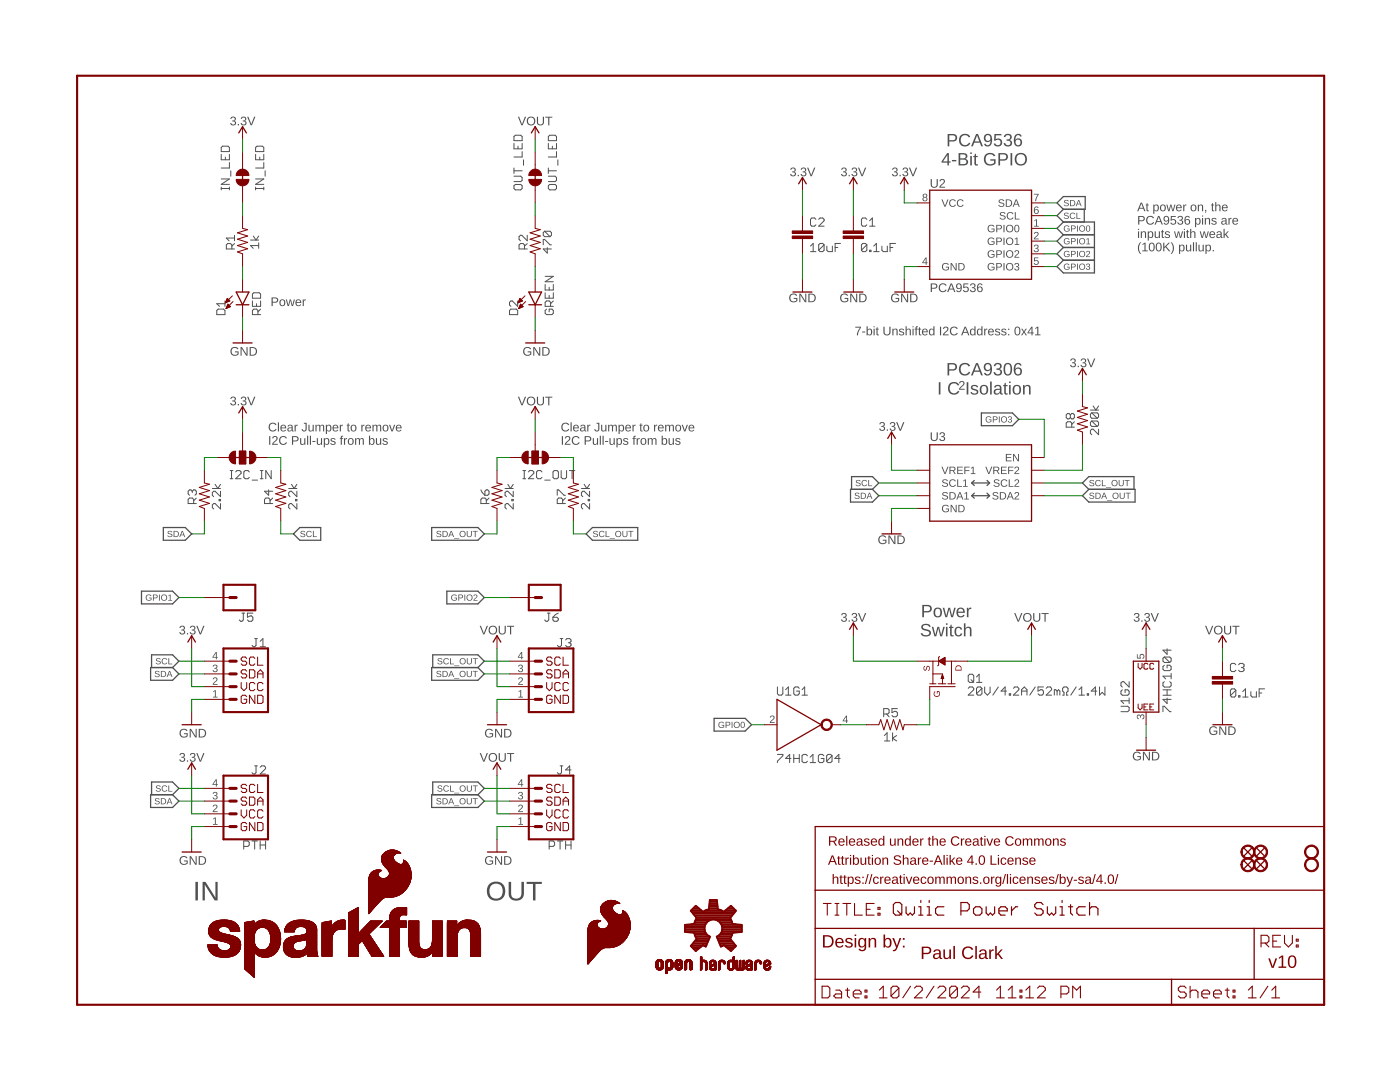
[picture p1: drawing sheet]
<svg xmlns="http://www.w3.org/2000/svg" width="279mm" height="216mm" viewBox="0 0 279 216" stroke-linecap="round" stroke-linejoin="round" font-family="sans-serif">
<g fill="#505050">
<path d="M191.6 76.1a.55 .55 0 0 1 .8 .2 .55 .55 0 0 1-.3 .8l-.5 .5h.9v.2h-1.1l.1-.3 .4-.5a.37 .37 0 0 0 .4-.5 .37 .37 0 0 0-.6-.1l-.1 .1h-.2z"/>
<path d="M53.8 84.6a.86 .86 0 0 1 1.4 .2h-.2a.63 .63 0 0 0-1 0 .63 .63 0 0 0 .1 .9 .63 .63 0 0 0 .9-.1l.2 .1a.88 .88 0 0 1-1.3 .2 .88 .88 0 0 1-.1-1.3zM55.5 84.3h.2v1.8h-.2zM56.1 84.9a.6 .6 0 0 1 .7-.1 .6 .6 0 0 1 .3 .7h-.9a.38 .38 0 0 0 .2 .4 .38 .38 0 0 0 .5-.2l.2 .1a.67 .67 0 0 1-1 .1 .67 .67 0 0 1 0-1zM56.3 85l-.1 .3h.7l-.2-.4zM57.5 84.9l.2-.1a.52 .52 0 0 1 .7 .4v.6l.2 .3h-.3l-.1-.3a.45 .45 0 0 1-.5 .3 .45 .45 0 0 1-.4-.5 .45 .45 0 0 1 .6-.3h.3a.3 .3 0 0 0-.2-.4 .3 .3 0 0 0-.4 .2h-.2zM57.6 85.7a.32 .32 0 0 0 .6 0 .32 .32 0 0 0-.6 0zM58.8 84.8h.2v.2l.1-.2h.3v.2h-.2l-.2 .2v.9h-.2zM60.6 84.4h.6v1.2a.51 .51 0 0 1-.5 .5 .51 .51 0 0 1-.5-.4l.2-.1a.29 .29 0 0 0 .3 .3 .29 .29 0 0 0 .3-.3v-1h-.4zM61.6 84.8h.2v.8a.32 .32 0 0 0 .3 .4 .32 .32 0 0 0 .3-.5v-.7h.2v1.3h-.2v-.2a.44 .44 0 0 1-.5 .2 .44 .44 0 0 1-.3-.5zM62.9 84.8h.3v.2a.41 .41 0 0 1 .3-.3 .41 .41 0 0 1 .4 .3 .41 .41 0 0 1 .5-.2 .41 .41 0 0 1 .3 .4v.9h-.2v-1l-.3-.2-.2 .2-.1 1h-.2v-1l-.1-.2h-.2l-.2 .2v1h-.2zM65 84.8h.2v.2a.5 .5 0 0 1 .7-.2 .5 .5 0 0 1 .2 .6 .53 .53 0 0 1-.6 .7l-.3-.2 .1 .7h-.3zM65.4 85a.49 .49 0 0 0-.2 .6 .49 .49 0 0 0 .6 .2v-.8zM66.5 84.9a.6 .6 0 0 1 .7-.1 .6 .6 0 0 1 .3 .7h-.9a.38 .38 0 0 0 .2 .4 .38 .38 0 0 0 .5-.2l.2 .1a.67 .67 0 0 1-1 .1 .67 .67 0 0 1 0-1zM66.7 85l-.1 .3h.7l-.2-.4zM67.8 84.8h.2v.2l.1-.2h.3v.2h-.2l-.1 .2-.1 .9h-.2zM69.4 84.5h.2v.3h.2v.1h-.2v.9v.1h.2v.2l-.4-.1v-1.1h-.2v-.1h.2zM70.1 84.9a.64 .64 0 0 1 .9 .1 .64 .64 0 0 1-.1 .9 .64 .64 0 0 1-.9-.1v-.4zM70.3 85l-.1 .4a.4 .4 0 0 0 .3 .5 .49 .49 0 0 0 .5-.6 .49 .49 0 0 0-.7-.3zM72.1 84.8h.2v.2l.2-.2h.2v.2h-.2l-.1 .2-.1 .9h-.2zM73 84.9a.6 .6 0 0 1 .8-.1 .6 .6 0 0 1 .3 .7h-1a.38 .38 0 0 0 .2 .4 .38 .38 0 0 0 .5-.2l.2 .1a.67 .67 0 0 1-1 .1 .67 .67 0 0 1 0-1zM73.2 85l-.1 .3h.7l-.2-.4zM74.3 84.8h.2v.2a.41 .41 0 0 1 .4-.3 .41 .41 0 0 1 .4 .3 .41 .41 0 0 1 .5-.2 .41 .41 0 0 1 .3 .4v.9h-.2l-.1-1-.2-.2-.3 .2v1h-.2v-1l-.1-.2h-.3l-.1 .2v1h-.3zM76.5 84.9a.64 .64 0 0 1 .9 .1 .64 .64 0 0 1-.1 .9 .64 .64 0 0 1-.9-.1l-.1-.4zM76.7 85l-.1 .4a.4 .4 0 0 0 .3 .5 .49 .49 0 0 0 .4-.6 .49 .49 0 0 0-.6-.3zM77.6 84.8h.3l.3 1.1 .4-1.1h.3l-.5 1.3h-.3zM79.1 84.9a.6 .6 0 0 1 .8-.1 .6 .6 0 0 1 .3 .7h-1a.38 .38 0 0 0 .3 .4 .38 .38 0 0 0 .4-.2l.2 .1a.67 .67 0 0 1-1 .1 .67 .67 0 0 1 0-1zM79.3 85l-.1 .3h.7l-.2-.4z"/>
<path d="M53.7 87h.2v1.8h-.2zM54.5 87.1a.55 .55 0 0 1 .8 .1 .55 .55 0 0 1-.3 .9l-.5 .5h.9v.2h-1.1l.1-.3 .4-.5a.37 .37 0 0 0 .4-.5 .37 .37 0 0 0-.6-.1l-.1 .1h-.2zM55.9 87.2a.86 .86 0 0 1 1.4 .2l-.3 .1a.63 .63 0 0 0-.9 0 .63 .63 0 0 0 .1 .9 .63 .63 0 0 0 .9-.2l.2 .1a.88 .88 0 0 1-1.3 .3 .88 .88 0 0 1-.1-1.4zM58.3 87h.7a.53 .53 0 0 1 .6 .5 .53 .53 0 0 1-.6 .6h-.5v.7h-.2zM58.5 87.2v.7h.7a.35 .35 0 0 0 0-.6zM59.9 87.4h.2v.9a.32 .32 0 0 0 .4 .3 .32 .32 0 0 0 .2-.4v-.8h.2l.1 1.4h-.3v-.3a.44 .44 0 0 1-.5 .3 .44 .44 0 0 1-.3-.5zM61.3 86.9h.2v1.9h-.2zM61.8 86.9h.3v1.9h-.3zM62.3 88h.6v.2h-.6zM63.2 87.4h.2v.9a.32 .32 0 0 0 .4 .3 .32 .32 0 0 0 .3-.4v-.8h.2v1.4h-.2v-.3a.44 .44 0 0 1-.5 .3 .44 .44 0 0 1-.4-.5zM64.6 87.4h.2v.2a.5 .5 0 0 1 .7-.1 .5 .5 0 0 1 .2 .6 .53 .53 0 0 1-.6 .6l-.3-.2v.8h-.2zM65 87.6a.49 .49 0 0 0-.2 .7 .49 .49 0 0 0 .6 .2v-.8zM66.1 87.5l.6-.1 .3 .3-.2 .1a.28 .28 0 0 0-.4-.3 .28 .28 0 0 0-.2 .4l.5 .1a.37 .37 0 0 1 .3 .4 .37 .37 0 0 1-.3 .4l-.6-.1-.2-.3h.2a.32 .32 0 0 0 .4 .3 .32 .32 0 0 0 .2-.4v-.1a.48 .48 0 0 1-.6-.1 .48 .48 0 0 1 0-.6zM68.1 87h.4v.1l-.3 .1v.2h.3v.2h-.3v1.2h-.2v-1.2h-.2v-.2h.2zM68.6 87.4h.2l.1 .3 .1-.2 .3-.1v.2h-.3l-.1 .3v.9h-.3zM69.6 87.6a.64 .64 0 0 1 .9 .1 .64 .64 0 0 1-.1 .9 .64 .64 0 0 1-.9-.1l-.1-.4zM69.7 87.7l-.1 .4a.4 .4 0 0 0 .4 .5 .49 .49 0 0 0 .4-.6 .49 .49 0 0 0-.7-.3zM70.9 87.4h.2v.3a.41 .41 0 0 1 .4-.3 .41 .41 0 0 1 .3 .3 .41 .41 0 0 1 .5-.3 .41 .41 0 0 1 .3 .5v.9h-.2v-1l-.2-.2-.3 .2-.1 1h-.2v-1l-.1-.2h-.2l-.2 .2v1h-.2zM73.6 86.9h.3v.7a.5 .5 0 0 1 .6-.1 .5 .5 0 0 1 .3 .6 .54 .54 0 0 1-.7 .7l-.2-.3-.1 .3h-.2zM73.9 87.7v.6l.1 .3a.49 .49 0 0 0 .5-.5 .49 .49 0 0 0-.4-.5zM75 87.4h.2v.9a.32 .32 0 0 0 .4 .3 .32 .32 0 0 0 .3-.4v-.8h.2v1.4h-.2v-.3a.44 .44 0 0 1-.5 .3 .44 .44 0 0 1-.4-.5zM76.5 87.5l.6-.1 .3 .3-.2 .1a.28 .28 0 0 0-.4-.3 .28 .28 0 0 0-.2 .4l.5 .1a.37 .37 0 0 1 .3 .4 .37 .37 0 0 1-.3 .4l-.6-.1-.2-.3h.2a.32 .32 0 0 0 .4 .3 .32 .32 0 0 0 .2-.4v-.1a.48 .48 0 0 1-.6-.1 .48 .48 0 0 1 0-.6z"/>
<path d="M54.2 59.4h.7a.53 .53 0 0 1 .6 .5 .53 .53 0 0 1-.6 .5h-.5v.7h-.2zM54.4 59.5v.7h.7a.35 .35 0 0 0 0-.6zM55.9 59.9a.64 .64 0 0 1 .9 .1 .64 .64 0 0 1-.1 .9 .64 .64 0 0 1-.9-.1v-.4zM56.1 60l-.1 .4a.4 .4 0 0 0 .3 .5 .49 .49 0 0 0 .5-.6 .49 .49 0 0 0-.7-.3zM57 59.8h.3l.2 1.1 .3-1.1h.3l.3 1.1 .2-1.1h.3l-.4 1.3h-.3l-.3-1.2-.2 1.2h-.3zM59.1 59.9a.6 .6 0 0 1 .7-.1 .6 .6 0 0 1 .3 .7h-.9a.38 .38 0 0 0 .2 .4 .38 .38 0 0 0 .5-.2l.2 .1a.67 .67 0 0 1-1 .1 .67 .67 0 0 1 0-1zM59.3 60l-.1 .3h.7l-.2-.4zM60.4 59.8h.2v.2l.1-.2 .3-.1v.2l-.2 .1-.2 .2v.9h-.2z"/>
<path d="M170.7 65.2h1.1l-.5 1.1-.1 .6h-.2l.1-.4 .5-1.1h-.9zM172.1 66.1h.6v.2h-.6zM172.9 65.1h.3v.7a.5 .5 0 0 1 .6-.2 .5 .5 0 0 1 .3 .6 .54 .54 0 0 1-.7 .7l-.2-.2v.2h-.3zM173.3 65.9l-.1 .6 .2 .2a.49 .49 0 0 0 .4-.4 .49 .49 0 0 0-.4-.5zM174.3 65.1h.3v.2h-.3zM174.3 65.6h.3v1.3h-.3zM175 65.3h.1v.3h.3v.2h-.3v.8l.1 .1h.2v.2l-.5-.1v-1h-.1v-.2h.1zM176.3 65.2h.2v1.1a.48 .48 0 0 0 .5 .4 .48 .48 0 0 0 .5-.4v-1.1h.2v1.1a.71 .71 0 0 1-.7 .6 .71 .71 0 0 1-.7-.6zM178.1 65.6h.2v.2a.44 .44 0 0 1 .5-.2 .44 .44 0 0 1 .3 .4v.9h-.2v-.8a.32 .32 0 0 0-.3-.4 .32 .32 0 0 0-.3 .4v.8h-.2zM179.6 65.7l.5-.1 .3 .3h-.2a.28 .28 0 0 0-.3-.2 .28 .28 0 0 0-.2 .3l.4 .2a.37 .37 0 0 1 .4 .3 .37 .37 0 0 1-.3 .4h-.7l-.1-.3h.2a.32 .32 0 0 0 .3 .2 .32 .32 0 0 0 .3-.4h-.1a.48 .48 0 0 1-.5-.2 .48 .48 0 0 1 0-.5zM180.7 65.1h.2v.7a.44 .44 0 0 1 .5-.2 .44 .44 0 0 1 .4 .4v.9h-.2v-.8a.32 .32 0 0 0-.4-.4 .32 .32 0 0 0-.3 .4v.8h-.2zM182.1 65.1h.2v.2h-.2zM182.1 65.6h.2v1.3h-.2zM182.8 65.2l.4-.1v.2l-.3 .1v.2h.3v.2h-.3v1.1h-.2v-1.1h-.2v-.2h.2zM183.5 65.3h.1v.3h.2v.2h-.2v.8l.1 .1h.2v.2l-.5-.1v-1h-.2v-.2h.2zM184.1 65.7a.6 .6 0 0 1 .8-.1 .6 .6 0 0 1 .3 .7h-1a.38 .38 0 0 0 .3 .4 .38 .38 0 0 0 .4-.1h.2a.67 .67 0 0 1-1 .1 .67 .67 0 0 1 0-1zM184.3 65.8l-.1 .3h.7l-.2-.3zM185.5 65.7l.4-.1 .4 .2v-.7h.2v1.8h-.2v-.2a.5 .5 0 0 1-.7 .2 .5 .5 0 0 1-.2-.6zM185.7 65.9l-.1 .6 .2 .2a.49 .49 0 0 0 .5-.5 .49 .49 0 0 0-.5-.4zM187.6 65.2h.2v1.7h-.2zM188.4 65.3a.55 .55 0 0 1 .8 .1 .55 .55 0 0 1-.3 .8l-.5 .5h.9v.2h-1.1v-.3l.5-.5a.37 .37 0 0 0 .4-.5 .37 .37 0 0 0-.7-.1v.1h-.2zM189.8 65.4a.86 .86 0 0 1 1.3 .2l-.2 .1a.63 .63 0 0 0-.9-.1 .63 .63 0 0 0 0 1 .63 .63 0 0 0 1-.2l.1 .1a.88 .88 0 0 1-1.3 .2 .88 .88 0 0 1 0-1.3zM192.5 65.2h.3l.7 1.7h-.3l-.2-.5h-.8l-.2 .5h-.2zM192.6 65.4l-.3 .8h.7zM193.7 65.7l.4-.1 .4 .2v-.7h.2v1.8h-.2v-.2a.5 .5 0 0 1-.7 .2 .5 .5 0 0 1-.2-.6zM193.9 65.9l-.1 .6 .2 .2a.49 .49 0 0 0 .5-.5 .49 .49 0 0 0-.5-.4zM195.1 65.7l.3-.1 .5 .2v-.7h.2v1.8h-.2v-.2a.5 .5 0 0 1-.7 .2 .5 .5 0 0 1-.2-.6zM195.3 65.9l-.1 .6 .2 .2a.49 .49 0 0 0 .5-.5 .49 .49 0 0 0-.5-.4zM196.4 65.6h.2v.3l.2-.3h.2v.2h-.2l-.1 .2-.1 .9h-.2zM197.3 65.7a.6 .6 0 0 1 .8-.1 .6 .6 0 0 1 .3 .7h-1a.38 .38 0 0 0 .3 .4 .38 .38 0 0 0 .4-.1h.2a.67 .67 0 0 1-1 .1 .67 .67 0 0 1 0-1zM197.5 65.8l-.1 .3h.7l-.2-.3zM198.7 65.7l.6-.1 .3 .3h-.2a.28 .28 0 0 0-.3-.2 .28 .28 0 0 0-.2 .3l.4 .2a.37 .37 0 0 1 .3 .3 .37 .37 0 0 1-.3 .4h-.6l-.2-.3h.2a.32 .32 0 0 0 .4 .2 .32 .32 0 0 0 .3-.4h-.1a.48 .48 0 0 1-.6-.2 .48 .48 0 0 1 0-.5zM200 65.7l.5-.1 .3 .3h-.1a.28 .28 0 0 0-.4-.2 .28 .28 0 0 0-.2 .3l.5 .2a.37 .37 0 0 1 .3 .3 .37 .37 0 0 1-.3 .4h-.6l-.2-.3h.2a.32 .32 0 0 0 .4 .2 .32 .32 0 0 0 .2-.4h-.1a.48 .48 0 0 1-.5-.2 .48 .48 0 0 1 0-.5zM201.2 65.6h.2v.2h-.2zM201.2 66.7h.2v.2h-.2zM202.7 65.3a.64 .64 0 0 1 .8 0 .64 .64 0 0 1 .1 .8 .64 .64 0 0 1-.6 .8 .64 .64 0 0 1-.6-.8zM202.9 65.4a.97 .97 0 0 0 .1 1.4 .86 .86 0 0 0 0-1.5zM203.8 65.6h.2l.4 .5 .3-.5h.2l-.4 .6 .5 .7h-.3l-.3-.5-.4 .5h-.2l.4-.7zM205.8 65.2h.3v1.1h.2v.2h-.2v.4h-.2v-.4h-.9zM205.9 65.4l-.7 .9h.7zM206.6 65.5l.6-.3v1.5h.4v.2h-1v-.2h.4v-1.3l-.4 .3z"/>
<path d="M39 176h.5v3.7h-.5zM40.4 176h.6l2 3.1v-3.1h.4v3.7h-.6l-1.9-3.2v3.2h-.5z"/>
<path d="M97.7 176.4a1.9 1.9 0 0 1 2.6 .1 1.9 1.9 0 0 1-.1 2.7 1.9 1.9 0 0 1-2.6-.1 2.28 2.28 0 0 1 .1-2.7zM98 176.7a1.54 1.54 0 0 0-.2 1.7 1.54 1.54 0 0 0 1.5 .9 1.57 1.57 0 0 0 1-1.5 1.57 1.57 0 0 0-1-1.5l-.9 .1zM101.5 176h.5v2.3a1.03 1.03 0 0 0 1.1 1 1.03 1.03 0 0 0 1-1.1v-2.2h.5v2.3a1.53 1.53 0 0 1-1.5 1.4 1.53 1.53 0 0 1-1.6-1.4zM105.1 176h3v.4h-1.2v3.3h-.5v-3.3h-1.3z"/>
<path d="M227.6 40.4h.3l.7 1.7h-.2l-.2-.5h-.8l-.2 .5h-.3zM227.8 40.6l-.3 .9h.6zM228.9 40.5h.1v.3h.3v.2h-.3v.8l.1 .2h.2v.1l-.5-.1v-1h-.2v-.2h.2zM230.2 40.8h.2v.2a.5 .5 0 0 1 .6-.1 .5 .5 0 0 1 .3 .6 .53 .53 0 0 1-.7 .6l-.2-.2v.8h-.2zM230.5 41a.49 .49 0 0 0-.1 .7 .49 .49 0 0 0 .6 .2v-.8zM231.6 41a.64 .64 0 0 1 .9 0 .64 .64 0 0 1 0 1 .64 .64 0 0 1-.9-.1l-.1-.4zM231.8 41.1l-.1 .4a.4 .4 0 0 0 .4 .5 .49 .49 0 0 0 .4-.6 .49 .49 0 0 0-.7-.3zM232.8 40.8h.2l.3 1.2 .3-1.2h.2l.3 1.2 .3-1.2h.2l-.4 1.3h-.2l-.3-1.1-.3 1.1h-.3zM234.8 41a.6 .6 0 0 1 .8-.1 .6 .6 0 0 1 .3 .6h-1a.38 .38 0 0 0 .3 .5 .38 .38 0 0 0 .4-.2l.2 .1a.67 .67 0 0 1-1 .1 .67 .67 0 0 1 0-1zM235 41.1l-.1 .3h.7l-.2-.4zM236.1 40.8h.2l.1 .3 .1-.2 .3-.1v.2h-.3l-.1 .3v.8h-.3zM237.7 41a.64 .64 0 0 1 1 0 .64 .64 0 0 1-.1 1 .64 .64 0 0 1-.9-.1l-.1-.4zM237.9 41.1l-.1 .4a.4 .4 0 0 0 .4 .5 .49 .49 0 0 0 .4-.6 .49 .49 0 0 0-.7-.3zM239 40.8h.3v.3a.44 .44 0 0 1 .5-.3 .44 .44 0 0 1 .3 .5v.8h-.2v-.8a.32 .32 0 0 0-.4-.3 .32 .32 0 0 0-.2 .4v.7h-.2zM240.5 41.9h.2l-.1 .6h-.1l.1-.4zM241.9 40.5h.2v.3h.2v.2h-.2v.8v.2h.2v.1l-.4-.1-.1-1h-.1v-.2h.2zM242.5 40.3h.2v.8a.44 .44 0 0 1 .5-.3 .44 .44 0 0 1 .4 .5v.8h-.2v-.8a.32 .32 0 0 0-.4-.3 .32 .32 0 0 0-.3 .4v.7h-.2zM244 41a.6 .6 0 0 1 .7-.1 .6 .6 0 0 1 .3 .6h-.9a.38 .38 0 0 0 .2 .5 .38 .38 0 0 0 .5-.2l.2 .1a.67 .67 0 0 1-1 .1 .67 .67 0 0 1 0-1zM244.2 41.1l-.1 .3h.7l-.2-.4z"/>
<path d="M227.1 43.1h.8a.53 .53 0 0 1 .6 .5 .53 .53 0 0 1-.6 .5h-.5v.7h-.3zM227.4 43.3v.7l.7-.1a.35 .35 0 0 0 0-.6zM229 43.3a.86 .86 0 0 1 1.3 .2l-.2 .1a.63 .63 0 0 0-1-.1 .63 .63 0 0 0 .1 1 .63 .63 0 0 0 .9-.2l.2 .1a.88 .88 0 0 1-1.3 .2 .88 .88 0 0 1 0-1.3zM231.1 43.1h.3l.7 1.7h-.3l-.2-.5h-.7l-.2 .5h-.3zM231.2 43.3l-.3 .8h.7zM232.3 43.2a.63 .63 0 0 1 .8 0 .63 .63 0 0 1 .2 .7 .63 .63 0 0 1-.2 .9 .63 .63 0 0 1-.9-.3l.2-.1 .1 .2a.48 .48 0 0 0 .5-.1 .48 .48 0 0 0 .1-.5 .55 .55 0 0 1-.8 0 .55 .55 0 0 1 0-.8zM232.3 43.7a.4 .4 0 0 0 .8 0 .4 .4 0 0 0-.8 0zM233.7 43.1h.9v.2h-.7l-.1 .5a.59 .59 0 0 1 .9 .3 .59 .59 0 0 1-.4 .8 .59 .59 0 0 1-.7-.5h.2a.38 .38 0 0 0 .6 .2 .38 .38 0 0 0 0-.6 .38 .38 0 0 0-.6 0h-.2zM235.2 43.2a.5 .5 0 0 1 .7-.1 .5 .5 0 0 1 0 .8h-.2a.51 .51 0 0 1 .3 .8 .51 .51 0 0 1-.7 .1l-.4-.4h.3a.35 .35 0 0 0 .5 .3 .35 .35 0 0 0 .1-.6l-.4-.1v-.2a.33 .33 0 0 0 .4-.1 .33 .33 0 0 0-.2-.5 .33 .33 0 0 0-.4 .3h-.2zM236.7 43.2l.1-.1a.5 .5 0 0 1 .7 .3l-.2 .1-.1-.2a.47 .47 0 0 0-.5 .1 .47 .47 0 0 0-.1 .5 .55 .55 0 0 1 .8 .1 .55 .55 0 0 1-.2 .8 .55 .55 0 0 1-.8-.3v-.8zM236.6 44.2a.37 .37 0 0 0 .7 0 .37 .37 0 0 0-.7 0zM238.5 43.5h.2v.2a.5 .5 0 0 1 .7-.2 .5 .5 0 0 1 .2 .7 .53 .53 0 0 1-.7 .6l-.2-.2v.7h-.2zM238.9 43.7a.49 .49 0 0 0-.2 .6 .49 .49 0 0 0 .6 .3v-.8zM239.9 43h.2v.2h-.2zM239.9 43.5h.2v1.3h-.2zM240.4 43.5h.2l.1 .2a.44 .44 0 0 1 .5-.2 .44 .44 0 0 1 .3 .4v.9h-.2v-.8a.32 .32 0 0 0-.4-.4 .32 .32 0 0 0-.2 .5v.7h-.3zM241.9 43.6l.6-.1 .3 .3h-.2a.28 .28 0 0 0-.3-.2 .28 .28 0 0 0-.2 .3l.4 .2a.37 .37 0 0 1 .3 .4 .37 .37 0 0 1-.3 .3h-.6l-.2-.3h.2a.32 .32 0 0 0 .4 .2 .32 .32 0 0 0 .3-.4h-.1a.48 .48 0 0 1-.6-.2 .48 .48 0 0 1 0-.5zM243.9 43.6l.1-.1a.52 .52 0 0 1 .8 .4v.7l.2 .2h-.3l-.1-.2a.45 .45 0 0 1-.6 .3 .45 .45 0 0 1-.3-.6 .45 .45 0 0 1 .6-.3h.3a.3 .3 0 0 0-.2-.4 .3 .3 0 0 0-.4 .2h-.2zM244 44.4a.32 .32 0 0 0 .6 0 .32 .32 0 0 0-.6 0zM245.2 43.5h.2v.3l.1-.3h.3v.2h-.3l-.1 .2v.9h-.2zM246.1 43.6a.6 .6 0 0 1 .7-.1 .6 .6 0 0 1 .3 .7h-.9a.38 .38 0 0 0 .2 .5 .38 .38 0 0 0 .5-.2h.2a.67 .67 0 0 1-1 .2 .67 .67 0 0 1 0-1.1zM246.3 43.7l-.1 .3h.7l-.2-.3z"/>
<path d="M227.1 45.7h.2v.2h-.2zM227.1 46.2h.2v1.3h-.2zM227.7 46.2h.2v.2a.44 .44 0 0 1 .5-.2 .44 .44 0 0 1 .3 .4v.9h-.2v-.9a.32 .32 0 0 0-.4-.3 .32 .32 0 0 0-.2 .4v.8h-.2zM229 46.2h.3v.2a.5 .5 0 0 1 .6-.2 .5 .5 0 0 1 .3 .6 .53 .53 0 0 1-.7 .7l-.2-.2v.7h-.2zM229.4 46.4a.49 .49 0 0 0-.1 .6 .49 .49 0 0 0 .6 .2v-.8zM230.4 46.2h.3v.8a.32 .32 0 0 0 .3 .4 .32 .32 0 0 0 .3-.5v-.7h.2v1.3h-.2v-.2a.44 .44 0 0 1-.5 .2 .44 .44 0 0 1-.4-.5zM231.9 45.9h.2v.3h.2v.1h-.2v.9v.1h.2v.2l-.4-.1v-1.1h-.2v-.1h.2zM232.6 46.2h.6l.3 .3h-.2a.28 .28 0 0 0-.3-.2 .28 .28 0 0 0-.2 .3l.4 .2a.37 .37 0 0 1 .3 .3 .37 .37 0 0 1-.3 .4l-.6-.1-.2-.2 .2-.1a.32 .32 0 0 0 .4 .3 .32 .32 0 0 0 .2-.4 .48 .48 0 0 1-.6-.2 .48 .48 0 0 1 0-.6zM234.3 46.2h.2l.3 1.1 .3-1.1h.2l.3 1.1 .3-1.1h.2l-.4 1.3h-.2l-.3-1.2-.3 1.2h-.2zM236.3 45.7h.2v.2h-.2zM236.3 46.2h.2v1.3h-.2zM236.9 45.9h.2v.3h.2v.1h-.2v.9v.1h.2v.2l-.4-.1-.1-1.1h-.1v-.1h.2zM237.5 45.7h.2v.7a.44 .44 0 0 1 .5-.2 .44 .44 0 0 1 .4 .4v.9h-.2v-.9a.32 .32 0 0 0-.4-.3 .32 .32 0 0 0-.3 .4v.8h-.2zM239.4 46.2h.2l.3 1.1 .3-1.1h.3l.2 1.1 .3-1.1h.2l-.3 1.3h-.3l-.3-1.2-.2 1.2h-.3zM241.5 46.3a.6 .6 0 0 1 .7-.1 .6 .6 0 0 1 .3 .7h-.9a.38 .38 0 0 0 .2 .4 .38 .38 0 0 0 .5-.2l.2 .1a.67 .67 0 0 1-1 .1 .67 .67 0 0 1 0-1zM241.7 46.4l-.1 .3h.7l-.2-.4zM242.9 46.3l.2-.1a.52 .52 0 0 1 .7 .4v.6l.2 .3h-.3l-.1-.3a.45 .45 0 0 1-.5 .3 .45 .45 0 0 1-.4-.5 .45 .45 0 0 1 .6-.3h.3a.3 .3 0 0 0-.2-.4 .3 .3 0 0 0-.4 .2h-.2zM243 47.1a.32 .32 0 0 0 .6 0 .32 .32 0 0 0-.6 0zM244.2 45.7h.2v1.1l.6-.6h.2l-.5 .5 .6 .8h-.3l-.4-.6-.2 .1v.5h-.2z"/>
<path d="M227.5 48.3h.3a1.75 1.75 0 0 0 0 2.4h-.3a1.73 1.73 0 0 1 0-2.4zM228 48.7l.6-.3v1.6h.4v.2h-1v-.2h.4v-1.4l-.4 .3zM229.5 48.5a.64 .64 0 0 1 .8 .1 .64 .64 0 0 1 .2 .7 .64 .64 0 0 1-.6 .9 .64 .64 0 0 1-.6-.9zM229.7 48.6a.97 .97 0 0 0 .2 1.4 .86 .86 0 0 0 0-1.4zM230.9 48.5a.64 .64 0 0 1 .8 .1 .64 .64 0 0 1 .1 .7 .64 .64 0 0 1-.6 .9 .64 .64 0 0 1-.6-.9zM231.1 48.6a.97 .97 0 0 0 .1 1.4 .86 .86 0 0 0 0-1.4zM232.1 48.4h.3v.9l.8-.9h.3l-.8 .8 .9 1h-.3l-.7-.9-.2 .2v.7h-.3zM233.6 48.3h.2a1.73 1.73 0 0 1 0 2.4h-.2a1.75 1.75 0 0 0 0-2.4zM235.3 48.8h.2v.2a.5 .5 0 0 1 .7-.1 .5 .5 0 0 1 .2 .6 .53 .53 0 0 1-.7 .6l-.2-.2v.8h-.2zM235.7 49a.49 .49 0 0 0-.2 .7 .49 .49 0 0 0 .6 .2v-.8zM236.7 48.8h.2v.9a.32 .32 0 0 0 .4 .3 .32 .32 0 0 0 .2-.4v-.8h.2v1.4h-.2v-.3a.44 .44 0 0 1-.5 .3 .44 .44 0 0 1-.3-.5zM238.1 48.3h.2v1.9h-.2zM238.6 48.3h.3v1.9h-.3zM239.2 48.8h.2v.9a.32 .32 0 0 0 .4 .3 .32 .32 0 0 0 .2-.4v-.8h.2v1.4h-.2v-.3a.44 .44 0 0 1-.5 .3 .44 .44 0 0 1-.3-.5zM240.6 48.8h.2v.2a.5 .5 0 0 1 .6-.1 .5 .5 0 0 1 .3 .6 .53 .53 0 0 1-.7 .6l-.2-.2v.8h-.2zM240.9 49a.49 .49 0 0 0-.1 .7 .49 .49 0 0 0 .6 .2v-.8zM242 49.9h.3v.3h-.3z"/>
<path d="M112.2 84.6a.86 .86 0 0 1 1.4 .2h-.2a.63 .63 0 0 0-1 0 .63 .63 0 0 0 .1 .9 .63 .63 0 0 0 .9-.1l.2 .1a.88 .88 0 0 1-1.3 .2 .88 .88 0 0 1-.1-1.3zM113.9 84.3h.2v1.8h-.2zM114.5 84.9a.6 .6 0 0 1 .7-.1 .6 .6 0 0 1 .3 .7h-.9a.38 .38 0 0 0 .2 .4 .38 .38 0 0 0 .5-.2l.2 .1a.67 .67 0 0 1-1 .1 .67 .67 0 0 1 0-1zM114.7 85l-.1 .3h.7l-.2-.4zM115.9 84.9l.2-.1a.52 .52 0 0 1 .7 .4v.6l.2 .3h-.2l-.2-.3a.45 .45 0 0 1-.5 .3 .45 .45 0 0 1-.3-.5 .45 .45 0 0 1 .5-.3h.3a.3 .3 0 0 0-.2-.4 .3 .3 0 0 0-.4 .2h-.2zM116 85.7a.32 .32 0 0 0 .6 0 .32 .32 0 0 0-.6 0zM117.2 84.8h.2v.2l.1-.2h.3v.2h-.2l-.2 .2v.9h-.2zM119.1 84.4h.5v1.2a.51 .51 0 0 1-.5 .5 .51 .51 0 0 1-.5-.4l.2-.1a.29 .29 0 0 0 .3 .3 .29 .29 0 0 0 .3-.3v-1h-.3zM120 84.8h.2v.8a.32 .32 0 0 0 .3 .4 .32 .32 0 0 0 .3-.5v-.7h.2v1.3h-.2v-.2a.44 .44 0 0 1-.5 .2 .44 .44 0 0 1-.3-.5zM121.4 84.8h.2v.2a.41 .41 0 0 1 .4-.3 .41 .41 0 0 1 .3 .3 .41 .41 0 0 1 .5-.2 .41 .41 0 0 1 .3 .4v.9h-.2v-1l-.2-.2-.3 .2-.1 1h-.2v-1l-.1-.2h-.2l-.2 .2v1h-.2zM123.4 84.8h.2l.1 .2a.5 .5 0 0 1 .6-.2 .5 .5 0 0 1 .3 .6 .53 .53 0 0 1-.7 .7l-.2-.2v.7h-.3zM123.8 85a.49 .49 0 0 0-.2 .6 .49 .49 0 0 0 .7 .2v-.8zM124.9 84.9a.6 .6 0 0 1 .7-.1 .6 .6 0 0 1 .3 .7h-.9a.38 .38 0 0 0 .2 .4 .38 .38 0 0 0 .5-.2l.2 .1a.67 .67 0 0 1-1 .1 .67 .67 0 0 1 0-1zM125.1 85l-.1 .3h.7l-.2-.4zM126.2 84.8h.2v.2l.2-.2h.2v.2h-.2l-.1 .2-.1 .9h-.2zM127.8 84.5h.2v.3h.2v.1h-.2v.9l.1 .1h.2v.2l-.5-.1v-1.1h-.2v-.1h.2zM128.5 84.9a.64 .64 0 0 1 .9 .1 .64 .64 0 0 1 0 .9 .64 .64 0 0 1-1-.1v-.4zM128.7 85l-.1 .4a.4 .4 0 0 0 .4 .5 .49 .49 0 0 0 .4-.6 .49 .49 0 0 0-.7-.3zM130.5 84.8h.2v.2l.2-.2h.2v.2h-.2l-.1 .2-.1 .9h-.2zM131.4 84.9a.6 .6 0 0 1 .8-.1 .6 .6 0 0 1 .3 .7h-1a.38 .38 0 0 0 .3 .4 .38 .38 0 0 0 .4-.2l.2 .1a.67 .67 0 0 1-1 .1 .67 .67 0 0 1 0-1zM131.6 85l-.1 .3h.7l-.2-.4zM132.7 84.8h.2l.1 .2a.41 .41 0 0 1 .3-.3 .41 .41 0 0 1 .4 .3 .41 .41 0 0 1 .5-.2 .41 .41 0 0 1 .3 .4v.9h-.2v-1l-.3-.2-.3 .2v1h-.2v-1l-.1-.2h-.3l-.1 .2v1h-.3zM134.9 84.9a.64 .64 0 0 1 .9 .1 .64 .64 0 0 1-.1 .9 .64 .64 0 0 1-.9-.1v-.4zM135.1 85l-.1 .4a.4 .4 0 0 0 .3 .5 .49 .49 0 0 0 .5-.6 .49 .49 0 0 0-.7-.3zM136.1 84.8h.2l.4 1.1 .4-1.1h.2l-.5 1.3h-.3zM137.6 84.9a.6 .6 0 0 1 .7-.1 .6 .6 0 0 1 .3 .7h-1a.38 .38 0 0 0 .3 .4 .38 .38 0 0 0 .4-.2l.2 .1a.67 .67 0 0 1-1 .1 .67 .67 0 0 1 .1-1zM137.7 85l-.1 .3h.7l-.2-.4z"/>
<path d="M112.1 87h.3v1.8h-.3zM112.9 87.1a.55 .55 0 0 1 .9 .1 .55 .55 0 0 1-.3 .9l-.5 .5h.9v.2h-1.2l.1-.3 .5-.5a.37 .37 0 0 0 .3-.5 .37 .37 0 0 0-.6-.1l-.1 .1h-.2zM114.3 87.2a.86 .86 0 0 1 1.4 .2l-.2 .1a.63 .63 0 0 0-1 0 .63 .63 0 0 0 .1 .9 .63 .63 0 0 0 .9-.2l.2 .1a.88 .88 0 0 1-1.3 .3 .88 .88 0 0 1-.1-1.4zM116.7 87h.7a.53 .53 0 0 1 .6 .5 .53 .53 0 0 1-.6 .6h-.5v.7h-.2zM116.9 87.2v.7h.7a.35 .35 0 0 0 0-.6zM118.3 87.4h.2v.9a.32 .32 0 0 0 .4 .3 .32 .32 0 0 0 .2-.4v-.8h.3v1.4h-.2l-.1-.3a.44 .44 0 0 1-.5 .3 .44 .44 0 0 1-.3-.5zM119.7 86.9h.2v1.9h-.2zM120.3 86.9h.2v1.9h-.2zM120.8 88h.6v.2h-.6zM121.6 87.4h.3v.9a.32 .32 0 0 0 .3 .3 .32 .32 0 0 0 .3-.4v-.8h.2v1.4h-.2v-.3a.44 .44 0 0 1-.5 .3 .44 .44 0 0 1-.4-.5zM123 87.4h.2v.2a.5 .5 0 0 1 .7-.1 .5 .5 0 0 1 .2 .6 .53 .53 0 0 1-.6 .6l-.3-.2v.8h-.2zM123.4 87.6a.49 .49 0 0 0-.2 .7 .49 .49 0 0 0 .6 .2v-.8zM124.5 87.5l.6-.1 .3 .3-.2 .1a.28 .28 0 0 0-.3-.3 .28 .28 0 0 0-.2 .4l.4 .1a.37 .37 0 0 1 .3 .4 .37 .37 0 0 1-.3 .4l-.6-.1-.2-.3h.2a.32 .32 0 0 0 .4 .3 .32 .32 0 0 0 .2-.4v-.1a.48 .48 0 0 1-.6-.1 .48 .48 0 0 1 0-.6zM126.5 87h.4v.1l-.3 .1v.2h.3v.2h-.3v1.2h-.2v-1.2h-.2v-.2h.2zM127.1 87.4h.2v.3l.1-.2 .3-.1v.2h-.3l-.1 .3v.9h-.2zM128 87.6a.64 .64 0 0 1 .9 .1 .64 .64 0 0 1-.1 .9 .64 .64 0 0 1-.9-.1l-.1-.4zM128.1 87.7v.4a.4 .4 0 0 0 .3 .5 .49 .49 0 0 0 .4-.6 .49 .49 0 0 0-.7-.3zM129.3 87.4h.2v.3a.41 .41 0 0 1 .4-.3 .41 .41 0 0 1 .3 .3 .41 .41 0 0 1 .5-.3 .41 .41 0 0 1 .3 .5v.9h-.2v-1l-.2-.2-.3 .2v1h-.3v-1l-.1-.2h-.2l-.2 .2v1h-.2zM132 86.9h.3v.7a.5 .5 0 0 1 .6-.1 .5 .5 0 0 1 .3 .6 .54 .54 0 0 1-.7 .7l-.2-.3v.3h-.3zM132.4 87.7l-.1 .6 .2 .3a.49 .49 0 0 0 .4-.5 .49 .49 0 0 0-.4-.5zM133.4 87.4h.3v.9a.32 .32 0 0 0 .3 .3 .32 .32 0 0 0 .3-.4v-.8h.2v1.4h-.2v-.3a.44 .44 0 0 1-.5 .3 .44 .44 0 0 1-.4-.5zM134.9 87.5l.6-.1 .3 .3-.2 .1a.28 .28 0 0 0-.3-.3 .28 .28 0 0 0-.2 .4l.4 .1a.37 .37 0 0 1 .3 .4 .37 .37 0 0 1-.3 .4l-.6-.1-.2-.3h.2a.32 .32 0 0 0 .4 .3 .32 .32 0 0 0 .2-.4v-.1a.48 .48 0 0 1-.6-.1 .48 .48 0 0 1 0-.6z"/>
<path d="M189.1 26.7a2.15 2.15 0 0 1 1.7 .2 .76 .76 0 0 1 .2 .9 .76 .76 0 0 1-.8 .4h-.7v1h-.4zM189.5 27v1l.9-.1a.5 .5 0 0 0 0-.8zM191.7 27a1.23 1.23 0 0 1 1.9 .3l-.3 .1a.88 .88 0 0 0-1.2-.3 .88 .88 0 0 0-.3 1.1 .85 .85 0 0 0 .7 .8 .85 .85 0 0 0 .9-.6l.3 .2a1.26 1.26 0 0 1-1.9 .4 1.26 1.26 0 0 1-.1-2zM194.8 26.7h.4l1 2.5h-.4l-.2-.7h-1.2l-.3 .7h-.3zM195 27l-.5 1.2h1zM196.6 26.9a.9 .9 0 0 1 1.1 0 .9 .9 0 0 1 .3 1 .95 .95 0 0 1-.3 1.1 .95 .95 0 0 1-1.2 0l-.1-.3h.3a.52 .52 0 0 0 .7 .2 .52 .52 0 0 0 .3-.6v-.3a.79 .79 0 0 1-1.2 .1 .79 .79 0 0 1 .1-1.2zM196.6 27.6a.55 .55 0 0 0 1.1 0 .55 .55 0 0 0-1.1 0zM198.5 26.7h1.4v.3h-1.1l-.1 .8a.84 .84 0 0 1 1.1 .2 .84 .84 0 0 1-.1 1.1 .84 .84 0 0 1-1.1 0l-.3-.5h.3a.56 .56 0 0 0 .8 .3 .56 .56 0 0 0 .1-.9 .56 .56 0 0 0-.8 .1h-.3zM200.6 26.9a.73 .73 0 0 1 1-.1 .73 .73 0 0 1 .1 1l-.3 .1a.66 .66 0 0 1 .6 .8 .66 .66 0 0 1-.8 .5l-.8-.3-.1-.3 .3-.1a.5 .5 0 0 0 .7 .5 .5 .5 0 0 0 .2-.8l-.6-.1v-.3a.48 .48 0 0 0 .7-.2 .48 .48 0 0 0-.4-.7 .48 .48 0 0 0-.5 .5l-.4-.1zM202.7 26.9l.5-.2a.66 .66 0 0 1 .7 .5l-.3 .1a.52 .52 0 0 0-.6-.3 .52 .52 0 0 0-.3 .6l-.1 .3a.8 .8 0 0 1 1.2 .1 .8 .8 0 0 1-.1 1.1 .8 .8 0 0 1-1.2-.2 1.87 1.87 0 0 1 .2-2zM202.6 28.4a.55 .55 0 0 0 1.1 0 .55 .55 0 0 0-1.1 0z"/>
<path d="M189 30.5h.4v1.7h.3v.3h-.3v.5h-.3v-.5h-1.2v-.3zM189.1 30.9l-.9 1.3h.9zM190 31.9h.9v.3h-.9zM191.3 30.5a1.6 1.6 0 0 1 1.7 .4 .58 .58 0 0 1-.4 .8 .67 .67 0 0 1 .6 .8 .67 .67 0 0 1-.9 .5h-1zM191.6 30.8v.8h.6a.42 .42 0 0 0 .4-.1 .42 .42 0 0 0 .1-.5 1.02 1.02 0 0 0-1.1-.2zM191.6 31.9v.8h1a.43 .43 0 0 0 .2-.7l-.2-.1zM193.6 30.4h.3v.3h-.3zM193.6 31.1h.3v1.9h-.3zM194.6 30.7h.2v.4h.3v.2h-.3v1.2l.1 .3h.3v.2h-.6l-.1-.2v-1.5h-.3v-.2h.3zM196.7 30.8a1.28 1.28 0 0 1 1.9 .3l-.3 .1a.94 .94 0 0 0-1.3-.2 .94 .94 0 0 0-.2 1.3 1.04 1.04 0 0 0 1.6 .2v-.4h-.7v-.3h1v.8a1.35 1.35 0 0 1-1.9 .2 1.35 1.35 0 0 1-.1-2zM199.3 30.5a2.15 2.15 0 0 1 1.6 .2 .76 .76 0 0 1 .2 .9 .76 .76 0 0 1-.8 .4h-.7v1h-.3zM199.6 30.8v1l1-.1a.5 .5 0 0 0 0-.8zM201.7 30.5h.3v2.5h-.3zM202.4 31.8a1.3 1.3 0 0 1 2.6 0 1.3 1.3 0 0 1-2.6 0zM203.1 31a.98 .98 0 0 0-.1 1.4 .98 .98 0 0 0 1.4 .1 .98 .98 0 0 0 .1-1.4 .98 .98 0 0 0-1.4-.1z"/>
<path d="M189.1 72.4a2.15 2.15 0 0 1 1.7 .2 .76 .76 0 0 1 .1 .9 .76 .76 0 0 1-.7 .5h-.8v.9h-.3zM189.4 72.7v1l1-.1a.5 .5 0 0 0 0-.8zM191.7 72.7a1.23 1.23 0 0 1 1.9 .3l-.3 .1a.88 .88 0 0 0-1.2-.3 .88 .88 0 0 0-.4 1.2 .85 .85 0 0 0 .8 .7 .85 .85 0 0 0 .9-.5l.2 .1a1.26 1.26 0 0 1-1.9 .4 1.26 1.26 0 0 1 0-2zM194.8 72.4h.4l1 2.5h-.4l-.3-.7h-1.1l-.3 .7h-.3zM195 72.7l-.5 1.2h.9zM196.5 72.6a.9 .9 0 0 1 1.2 0 .9 .9 0 0 1 .3 1 .95 .95 0 0 1-.3 1.1 .95 .95 0 0 1-1.2 0l-.1-.3h.3a.52 .52 0 0 0 .6 .2 .52 .52 0 0 0 .3-.6l.1-.3a.79 .79 0 0 1-1.2 .1 .79 .79 0 0 1 0-1.2zM196.6 73.3a.54 .54 0 0 0 1 0 .54 .54 0 0 0-1 0zM198.6 72.6a.73 .73 0 0 1 1-.1 .73 .73 0 0 1 .1 1l-.3 .1a.66 .66 0 0 1 .6 .8 .66 .66 0 0 1-.9 .5l-.7-.3-.1-.3 .3-.1a.5 .5 0 0 0 .7 .5 .5 .5 0 0 0 .2-.8l-.6-.1v-.3a.48 .48 0 0 0 .7-.2 .48 .48 0 0 0-.4-.7 .48 .48 0 0 0-.6 .5h-.3zM200.6 72.6a.92 .92 0 0 1 1.1 0 .92 .92 0 0 1 .3 1.1 .9 .9 0 0 1-.4 1.1 .9 .9 0 0 1-1.1-.2l-.2-.5v-.8zM200.8 72.8a1.67 1.67 0 0 0 .2 1.9h.1a1.13 1.13 0 0 0 .5-1.6l-.3-.4zM202.7 72.6l.5-.2a.66 .66 0 0 1 .7 .5l-.3 .1a.52 .52 0 0 0-.7-.3 .52 .52 0 0 0-.3 .7v.2a.8 .8 0 0 1 1.2 .1 .8 .8 0 0 1-.1 1.1 .8 .8 0 0 1-1.2-.2 1.87 1.87 0 0 1 .2-2zM202.6 74.1a.53 .53 0 0 0 1 0 .53 .53 0 0 0-1 0z"/>
<path d="M187.4 76.3h.3v2.4h-.3zM189.5 76.6a1.23 1.23 0 0 1 1.9 .2l-.3 .1a.88 .88 0 0 0-1.2-.3 .88 .88 0 0 0-.3 1.2 .85 .85 0 0 0 .7 .7 .85 .85 0 0 0 .9-.5l.3 .1a1.26 1.26 0 0 1-1.9 .4 1.26 1.26 0 0 1-.1-1.9zM192.9 76.3h.4v2.4h-.4zM193.9 76.9a.86 .86 0 0 1 1.3 .4h-.3a.4 .4 0 0 0-.5-.3 .4 .4 0 0 0-.2 .5l.2 .1a.68 .68 0 0 1 .7 .2 .68 .68 0 0 1 .1 .7 .92 .92 0 0 1-1.5-.2l.3-.1a.46 .46 0 0 0 .5 .4 .46 .46 0 0 0 .4-.6h-.1a.83 .83 0 0 1-1-.8zM195.7 77a.9 .9 0 0 1 1.2-.1 .9 .9 0 0 1 .3 1.2 .85 .85 0 0 1-1 .6 .85 .85 0 0 1-.7-.9zM196.1 77.1a.87 .87 0 0 0 .3 1.4 .8 .8 0 0 0 .5-.7 .8 .8 0 0 0-.5-.8zM197.6 76.1h.3v2.6h-.3zM198.6 76.9a.75 .75 0 0 1 .8-.1 .75 .75 0 0 1 .5 .6v1l.2 .1v.2h-.3l-.2-.3a.64 .64 0 0 1-.8 .4 .64 .64 0 0 1-.5-.8 .64 .64 0 0 1 .8-.4h.4a.43 .43 0 0 0-.2-.6 .43 .43 0 0 0-.6 .3h-.3zM198.8 77.9a.39 .39 0 0 0 0 .6 .39 .39 0 0 0 .6-.2l.1-.5zM200.5 76.4h.2v.4h.4v.3h-.4v1.2l.1 .2h.3v.2h-.5l-.1-.1-.1-1.5h-.2v-.3h.2zM201.4 76.1h.3v.3h-.3zM201.4 76.8h.3v1.9h-.3zM202.3 77a.9 .9 0 0 1 1.2-.1 .9 .9 0 0 1 .2 1.2 .85 .85 0 0 1-.9 .6 .85 .85 0 0 1-.7-.9zM202.6 77.1a.87 .87 0 0 0 .3 1.4 .8 .8 0 0 0 .5-.7 .8 .8 0 0 0-.5-.8zM204.2 76.8h.3v.4a.64 .64 0 0 1 .7-.4 .64 .64 0 0 1 .5 .7v1.2h-.3v-1.2a.46 .46 0 0 0-.5-.5 .46 .46 0 0 0-.4 .6v1.1h-.3z"/>
<path d="M184.1 120.7a2.15 2.15 0 0 1 1.6 .2 .76 .76 0 0 1 .2 .9 .76 .76 0 0 1-.8 .4h-.7v1h-.3zM184.4 121v.9h1a.5 .5 0 0 0 0-.9zM186.5 121.5a.9 .9 0 0 1 1.2-.1 .9 .9 0 0 1 .3 1.1 .85 .85 0 0 1-1 .7 .85 .85 0 0 1-.7-1zM186.9 121.5a.87 .87 0 0 0 .2 1.5 .8 .8 0 0 0 .6-.8 .8 .8 0 0 0-.5-.7zM188.1 121.3h.3l.4 1.6 .5-1.6h.3l.4 1.6 .4-1.6h.3l-.5 1.9h-.4l-.4-1.7-.4 1.7h-.3zM191.1 121.5a.86 .86 0 0 1 1-.2 .86 .86 0 0 1 .5 1h-1.4a.55 .55 0 0 0 .3 .6 .55 .55 0 0 0 .7-.2h.3a.9 .9 0 0 1-1.2 .4 .9 .9 0 0 1-.4-1.2zM191.4 121.6l-.2 .4h1l-.3-.5zM193 121.3h.2l.1 .4 .1-.4h.4v.2l-.3 .1-.2 .2v1.4h-.3z"/>
<path d="M184 124.8a1.12 1.12 0 0 1 1.7 .2l-.3 .1a.64 .64 0 0 0-.6-.4 .64 .64 0 0 0-.6 .5l.7 .4a.76 .76 0 0 1 .9 .7 .76 .76 0 0 1-1 .7 .9 .9 0 0 1-1.1-.6l.4-.1a.79 .79 0 0 0 .7 .4 .79 .79 0 0 0 .7-.4 1.76 1.76 0 0 0-1.4-.7l-.2-.3zM186 125.1h.3l.4 1.6 .4-1.6h.3l.4 1.6 .4-1.6h.4l-.6 1.9h-.4l-.3-1.7-.5 1.7h-.3zM188.8 124.4h.3v.3h-.3zM188.8 125.1h.3v1.9h-.3zM189.7 124.7h.2v.4h.4v.2h-.4v1.2l.1 .2h.3v.3h-.5l-.1-.2-.1-1.5h-.2v-.2h.2zM190.7 125.3a.77 .77 0 0 1 1.3 .3h-.3a.48 .48 0 0 0-.7-.3 .48 .48 0 0 0-.2 .7 .49 .49 0 0 0 .3 .7 .49 .49 0 0 0 .6-.3h.3a.79 .79 0 0 1-.9 .6 .79 .79 0 0 1-.6-1zM192.4 124.4h.3v1a.64 .64 0 0 1 .7-.3 .64 .64 0 0 1 .5 .6v1.3h-.3v-1.2a.45 .45 0 0 0-.5-.5 .45 .45 0 0 0-.4 .6v1.1h-.3z"/>
</g>
<path d="M193.9 98.9h3.6M193.9 96.4h3.6M193.9 96.4l.5 .5M193.9 98.9l.5 .5M194.4 95.9l-.5 .5M194.4 98.4l-.5 .5M197 95.9l.5 .5M197 98.4l.5 .5M197.5 96.4l-.5 .5M197.5 98.9l-.5 .5" fill="none" stroke="#505050" stroke-width=".25"/>
<path d="M42.4 97.5h1.6M42.9 96.6l.6 .9 .5-.9M43.7 99.7h.3v.2h-.3zM44 98v1.1l-1.1-1.1h-.2l-.3 .3v.5l.3 .3M57.6 97.5h1.6M58.2 96.6l.5 .9 .5-.9M59 99.7h.2v.2h-.2zM59.2 98v1.1l-1-1.1h-.3l-.3 .3v.5l.3 .3M44 100.5v1.1l-1.1-1.1h-.2l-.3 .3v.5l.3 .3M59.2 100.5v1.1l-1-1.1h-.3l-.3 .3v.5l.3 .3" fill="none" stroke="#505050" stroke-width=".2"/>
<g fill="#505050">
<path d="M46.1 79.3a.5 .5 0 0 1 .8-.1 .5 .5 0 0 1 0 .7l-.2 .1a.51 .51 0 0 1 .3 .7 .51 .51 0 0 1-.8 .2l-.3-.5h.3a.35 .35 0 0 0 .4 .3 .35 .35 0 0 0 .2-.5l-.5-.1v-.2a.33 .33 0 0 0 .5-.2 .33 .33 0 0 0-.2-.4 .33 .33 0 0 0-.4 .3h-.2zM47.5 80.6h.2v.3h-.2zM48.2 79.3a.5 .5 0 0 1 .8-.1 .5 .5 0 0 1 0 .7l-.2 .1a.51 .51 0 0 1 .3 .7 .51 .51 0 0 1-.8 .2l-.3-.5h.2a.35 .35 0 0 0 .5 .3 .35 .35 0 0 0 .2-.5l-.5-.1v-.2a.33 .33 0 0 0 .5-.2 .33 .33 0 0 0-.2-.4 .33 .33 0 0 0-.4 .3h-.3zM49.3 79.2h.3l.5 1.5 .6-1.5h.3l-.7 1.7h-.3z"/>
<path d="M36 125a.5 .5 0 0 1 .7-.1 .5 .5 0 0 1 0 .8h-.1a.51 .51 0 0 1 .3 .7 .51 .51 0 0 1-.8 .2l-.3-.5h.2a.35 .35 0 0 0 .5 .3 .35 .35 0 0 0 .1-.5l-.4-.1v-.2a.33 .33 0 0 0 .5-.1 .33 .33 0 0 0-.3-.5 .33 .33 0 0 0-.4 .3h-.2zM37.3 126.3h.2v.3h-.2zM38.1 125a.5 .5 0 0 1 .7-.1 .5 .5 0 0 1 0 .8h-.2a.51 .51 0 0 1 .4 .7 .51 .51 0 0 1-.8 .2l-.3-.5h.2a.35 .35 0 0 0 .5 .3 .35 .35 0 0 0 .1-.5l-.4-.1v-.2a.33 .33 0 0 0 .5-.1 .33 .33 0 0 0-.3-.5 .33 .33 0 0 0-.4 .3h-.2zM39.2 124.9h.2l.6 1.5 .6-1.5h.2l-.7 1.7h-.2z"/>
<path d="M36.1 145.6a.9 .9 0 0 1 1.3 .2l-.2 .1a.68 .68 0 0 0-.9 0 .68 .68 0 0 0-.1 .9 .68 .68 0 0 0 .9 .1l.1-.4h-.5v-.2h.8v.6a.94 .94 0 0 1-1.4 .1 .94 .94 0 0 1 0-1.4zM37.9 145.4h.2l1 1.5-.1-1.5h.2v1.8h-.2l-1-1.5 .1 1.5h-.2zM39.7 145.4h.5a.86 .86 0 0 1 .9 .9 .86 .86 0 0 1-.8 .9h-.6zM39.9 145.6v1.4a.73 .73 0 0 0 1-.7 .73 .73 0 0 0-1-.7z"/>
<path d="M36 150.4a.5 .5 0 0 1 .7-.1 .5 .5 0 0 1 0 .8h-.1a.51 .51 0 0 1 .3 .7 .51 .51 0 0 1-.8 .2l-.3-.5h.2a.35 .35 0 0 0 .5 .3 .35 .35 0 0 0 .1-.5l-.4-.1v-.2a.33 .33 0 0 0 .5-.1 .33 .33 0 0 0-.3-.5 .33 .33 0 0 0-.4 .3h-.2zM37.3 151.7h.2v.3h-.2zM38.1 150.4a.5 .5 0 0 1 .7-.1 .5 .5 0 0 1 0 .8h-.2a.51 .51 0 0 1 .4 .7 .51 .51 0 0 1-.8 .2l-.3-.5h.2a.35 .35 0 0 0 .5 .3 .35 .35 0 0 0 .1-.5l-.4-.1v-.2a.33 .33 0 0 0 .5-.1 .33 .33 0 0 0-.3-.5 .33 .33 0 0 0-.4 .3h-.2zM39.2 150.3h.2l.6 1.5 .6-1.5h.2l-.7 1.7h-.2z"/>
</g>
<path d="M48.6 168.9h.9l.2-.3v-.5l-.2-.3h-.9v1.6M50.3 167.8h1.1M50.8 167.8v1.6M51.9 167.8v1.6M51.9 168.6h1.1M53 167.8v1.6" fill="none" stroke="#505050" stroke-width=".2"/>
<g fill="#505050">
<path d="M36.1 171a.9 .9 0 0 1 1.3 .2l-.2 .1a.68 .68 0 0 0-.9 0 .68 .68 0 0 0-.1 .9 .68 .68 0 0 0 .9 .1l.1-.4h-.5v-.2h.8v.6a.94 .94 0 0 1-1.4 .1 .94 .94 0 0 1 0-1.4zM37.9 170.8h.2l1 1.5-.1-1.5h.2v1.8h-.2l-1-1.5 .1 1.5h-.2zM39.7 170.8h.5a.86 .86 0 0 1 .9 .9 .86 .86 0 0 1-.8 .9h-.6zM39.9 171v1.4a.73 .73 0 0 0 1-.7 .73 .73 0 0 0-1-.7z"/>
<path d="M97 145.6a.9 .9 0 0 1 1.4 .2l-.2 .1a.68 .68 0 0 0-1 0 .68 .68 0 0 0-.1 .9 .68 .68 0 0 0 1 .1l.1-.4h-.5v-.2h.7v.6a.94 .94 0 0 1-1.3 .1 .94 .94 0 0 1-.1-1.4zM98.8 145.4h.3l.9 1.5v-1.5h.2v1.8h-.3l-.9-1.5v1.5h-.2zM100.6 145.4h.6a.86 .86 0 0 1 .9 .9 .86 .86 0 0 1-.8 .9h-.7zM100.8 145.6v1.4a.73 .73 0 0 0 1.1-.7 .73 .73 0 0 0-1.1-.7z"/>
</g>
<path d="M50 47.9h1.6M50.5 47.1l.6 .8 .5-.8M51.6 49h-1.6l.5 .6M51.6 48.5v1.1" fill="none" stroke="#505050" stroke-width=".2"/>
<path d="M46.1 23.4a.5 .5 0 0 1 .8-.1 .5 .5 0 0 1 0 .8h-.2a.51 .51 0 0 1 .3 .8 .51 .51 0 0 1-.8 .1l-.3-.4 .3-.1a.35 .35 0 0 0 .4 .4 .35 .35 0 0 0 .2-.6l-.5-.1v-.2a.33 .33 0 0 0 .5-.1 .33 .33 0 0 0-.2-.5 .33 .33 0 0 0-.4 .3h-.2zM47.5 24.7h.2v.3h-.2zM48.2 23.4a.5 .5 0 0 1 .8-.1 .5 .5 0 0 1 0 .8h-.2a.51 .51 0 0 1 .3 .8 .51 .51 0 0 1-.8 .1l-.3-.4 .2-.1a.35 .35 0 0 0 .5 .4 .35 .35 0 0 0 .2-.6l-.5-.1v-.2a.33 .33 0 0 0 .5-.1 .33 .33 0 0 0-.2-.5 .33 .33 0 0 0-.4 .3h-.3zM49.3 23.3h.3l.5 1.5 .6-1.5h.3l-.7 1.7h-.3z" fill="#505050"/>
<path d="M50.4 58.7l.3-.3h1l.3 .3v.8h-1.6zM50.4 60v1.1h1.6v-1.1M51.2 60.6v.5M51.5 62.8v-.8l-.3-.3h-.5l-.3 .3v.8h1.6M52 61.7l-.5 .5" fill="none" stroke="#505050" stroke-width=".2"/>
<path d="M46.2 69.5a.9 .9 0 0 1 1.4 .1l-.2 .1a.68 .68 0 0 0-1 0 .68 .68 0 0 0 0 .9 .68 .68 0 0 0 .9 .1l.1-.4h-.5v-.2h.7v.6a.94 .94 0 0 1-1.3 .1 .94 .94 0 0 1-.1-1.3zM48 69.3h.3l.9 1.4v-1.4h.2v1.7h-.3l-.9-1.5v1.5h-.2zM49.8 69.3h.6a.86 .86 0 0 1 .9 .8 .86 .86 0 0 1-.8 .9h-.7zM50 69.4v1.4a.73 .73 0 0 0 1.1-.7 .73 .73 0 0 0-1.1-.7z" fill="#505050"/>
<path d="M246.6 137.7l-.2-.2h-.6l-.2 .2v1.1M246.6 137.7v1.1l-.2 .3h-.6l-.2-.3M246.6 137.7l-1 1.1M247.2 138.8h.3v.3h-.3zM248 139.1h1.1M248 138l.6-.5v1.6M249.6 138v.8l.3 .3h.8v-1.1M251.3 138.3h.5M252.4 137.5h-1.1v1.6" fill="none" stroke="#505050" stroke-width=".2"/>
<g fill="#505050">
<path d="M241.5 145.1a.9 .9 0 0 1 1.4 .2l-.2 .1a.68 .68 0 0 0-1-.1 .68 .68 0 0 0 0 1 .68 .68 0 0 0 .9 .1l.1-.4h-.5v-.2h.7v.6a.94 .94 0 0 1-1.3 .1 .94 .94 0 0 1-.1-1.4zM243.3 144.9h.3l.9 1.5v-1.5h.2v1.8h-.3l-.9-1.5v1.5h-.2zM245.1 144.9h.6a.86 .86 0 0 1 .9 .9 .86 .86 0 0 1-.8 .9h-.7zM245.4 145.1v1.4a.73 .73 0 0 0 1-.7 .73 .73 0 0 0-1-.7z"/>
<path d="M185.7 56.6h.8a.53 .53 0 0 1 .6 .5 .53 .53 0 0 1-.6 .5h-.5v.7h-.3zM186 56.7v.7h.7a.35 .35 0 0 0 0-.6zM187.6 56.8a.86 .86 0 0 1 1.3 .2h-.2a.63 .63 0 0 0-1 0 .63 .63 0 0 0 .1 .9 .63 .63 0 0 0 .9-.1h.2a.88 .88 0 0 1-1.3 .3 .88 .88 0 0 1 0-1.3zM189.7 56.6h.3l.7 1.7h-.3l-.2-.5h-.7l-.2 .5h-.3zM189.8 56.7l-.3 .9h.7zM190.9 56.7a.63 .63 0 0 1 .8-.1 .63 .63 0 0 1 .3 .8 .63 .63 0 0 1-.3 .8 .63 .63 0 0 1-.9-.3h.2l.1 .2a.48 .48 0 0 0 .5-.2 .48 .48 0 0 0 .1-.5 .55 .55 0 0 1-.8 .1 .55 .55 0 0 1 0-.8zM190.9 57.1a.4 .4 0 0 0 .8 0 .4 .4 0 0 0-.8 0zM192.3 56.6h1v.1h-.8l-.1 .6a.59 .59 0 0 1 .9 .3 .59 .59 0 0 1-.4 .8 .59 .59 0 0 1-.7-.5h.2a.38 .38 0 0 0 .6 .1 .38 .38 0 0 0 0-.6 .38 .38 0 0 0-.6 .1h-.2zM193.8 56.7a.5 .5 0 0 1 .7-.1 .5 .5 0 0 1 0 .7l-.2 .1a.51 .51 0 0 1 .4 .7 .51 .51 0 0 1-.8 .1l-.3-.4h.2a.35 .35 0 0 0 .5 .3 .35 .35 0 0 0 .1-.5l-.4-.1v-.2a.33 .33 0 0 0 .4-.2 .33 .33 0 0 0-.2-.4 .33 .33 0 0 0-.4 .3h-.2zM195.3 56.6h.1a.5 .5 0 0 1 .7 .3h-.2l-.1-.1a.47 .47 0 0 0-.5 .1 .47 .47 0 0 0-.1 .5 .55 .55 0 0 1 .8 .1 .55 .55 0 0 1-.2 .8 .55 .55 0 0 1-.8-.4v-.7zM195.2 57.7a.37 .37 0 0 0 .7 0 .37 .37 0 0 0-.7 0z"/>
<path d="M178.2 33.5a.5 .5 0 0 1 .7 0 .5 .5 0 0 1 0 .7l-.1 .1a.51 .51 0 0 1 .3 .7 .51 .51 0 0 1-.8 .1l-.3-.4h.2a.35 .35 0 0 0 .5 .3 .35 .35 0 0 0 .1-.5l-.4-.1v-.2a.33 .33 0 0 0 .5-.2 .33 .33 0 0 0-.2-.4 .33 .33 0 0 0-.5 .3h-.2zM179.5 34.9h.3v.3h-.3zM180.3 33.5a.5 .5 0 0 1 .7 0 .5 .5 0 0 1 0 .7l-.1 .1a.51 .51 0 0 1 .3 .7 .51 .51 0 0 1-.8 .1l-.3-.4h.2a.35 .35 0 0 0 .5 .3 .35 .35 0 0 0 .1-.5l-.4-.1v-.2a.33 .33 0 0 0 .5-.2 .33 .33 0 0 0-.3-.4 .33 .33 0 0 0-.4 .3h-.2zM181.4 33.4h.2l.6 1.6 .6-1.6h.2l-.7 1.8h-.2z"/>
<path d="M178 58.8a.9 .9 0 0 1 1.4 .2h-.2a.68 .68 0 0 0-1 0 .68 .68 0 0 0 0 1 .68 .68 0 0 0 .9 0l.1-.4h-.5v-.2h.7v.6a.94 .94 0 0 1-1.3 .1 .94 .94 0 0 1-.1-1.3zM179.8 58.6h.3l.9 1.5v-1.5h.2v1.7h-.2l-1-1.5v1.5h-.2zM181.6 58.6h.6a.86 .86 0 0 1 .9 .8 .86 .86 0 0 1-.8 .9h-.7zM181.9 58.8v1.3a.73 .73 0 0 0 1-.7 .73 .73 0 0 0-1-.6z"/>
</g>
<path d="M173 48.9l-.3-.3h-.5l-.3 .3v1M173 48.9v1l-.3 .3h-.5l-.3-.3M173 48.9l-1.1 1M173.5 49.9h.3v.3h-.3zM174.4 50.2h1.1M174.4 49.1l.5-.5v1.6M176 49.1v.8l.3 .3h.8v-1.1M177.6 49.4h.6M178.7 48.6h-1.1v1.6" fill="none" stroke="#505050" stroke-width=".2"/>
<g fill="#505050">
<path d="M168 33.5a.5 .5 0 0 1 .8 0 .5 .5 0 0 1 0 .7l-.2 .1a.51 .51 0 0 1 .3 .7 .51 .51 0 0 1-.8 .1l-.3-.4h.3a.35 .35 0 0 0 .4 .3 .35 .35 0 0 0 .2-.5l-.4-.1v-.2a.33 .33 0 0 0 .4-.2 .33 .33 0 0 0-.2-.4 .33 .33 0 0 0-.4 .3h-.2zM169.4 34.9h.2v.3h-.2zM170.1 33.5a.5 .5 0 0 1 .8 0 .5 .5 0 0 1 0 .7l-.2 .1a.51 .51 0 0 1 .3 .7 .51 .51 0 0 1-.8 .1l-.3-.4h.3a.35 .35 0 0 0 .4 .3 .35 .35 0 0 0 .2-.5l-.5-.1v-.2a.33 .33 0 0 0 .5-.2 .33 .33 0 0 0-.2-.4 .33 .33 0 0 0-.4 .3h-.2zM171.2 33.4h.3l.6 1.6 .5-1.6h.3l-.7 1.8h-.3z"/>
<path d="M167.9 58.8a.9 .9 0 0 1 1.4 .2h-.3a.68 .68 0 0 0-.9 0 .68 .68 0 0 0-.1 1 .68 .68 0 0 0 1 0l.1-.4h-.5v-.2h.7v.6a.94 .94 0 0 1-1.4 .1 .94 .94 0 0 1 0-1.3zM169.7 58.6h.3l.9 1.5v-1.5h.2v1.7h-.3l-.9-1.5v1.5h-.2zM171.5 58.6h.6a.86 .86 0 0 1 .9 .8 .86 .86 0 0 1-.9 .9h-.6zM171.7 58.8v1.3a.73 .73 0 0 0 1-.7 .73 .73 0 0 0-1-.6z"/>
</g>
<g fill="none" stroke="#505050" stroke-width=".2">
<path d="M51 29.4l.3-.2h1.1l.2 .2v.8h-1.6zM51 30.8v1.1h1.6v-1.1M51 37.6h1.6M51 37.3v.6M51 35.7h1.6l-1.6 1.1h1.6M51.8 31.3v.6M52.6 32.4v1.1h-1.6M52.6 37.3v.6M52.9 34.1v1.1M108.4 48.9v-1.1h.3l1.1 1.1h.2M108.7 46.1l-.3 .3v.5l.3 .3h1.1M108.7 46.1h1.1l.2 .3v.5l-.2 .3"/>
<path d="M108.7 46.1l1.1 1.1M108.8 56.8v1.1h1.6v-1.1M108.8 58.4v1.1h1.6v-1.1M108.8 55.1h1.6l-1.6 1.1h1.6M109.2 49.4v1.1l-.8-.8h1.6M109.6 57.3v.6M109.6 58.9v.6M109.1 61.7l-.3 .3v.5l.3 .3h1.1l.2-.3v-.5l-.2-.3h-.6v.5M109.9 61.1v-.8l-.3-.3h-.5l-.3 .3v.8h1.6M110.4 60l-.5 .6M109.6 168.9h.8l.3-.3v-.5l-.3-.3h-.8v1.6M111.2 167.8h1.1"/>
<path d="M111.8 167.8v1.6M112.9 167.8v1.6M112.9 168.6h1.1M114 167.8v1.6"/>
</g>
<path d="M97 171a.9 .9 0 0 1 1.4 .2l-.2 .1a.68 .68 0 0 0-1 0 .68 .68 0 0 0-.1 .9 .68 .68 0 0 0 1 .1l.1-.4h-.5v-.2h.7v.6a.94 .94 0 0 1-1.3 .1 .94 .94 0 0 1-.1-1.4zM98.8 170.8h.3l.9 1.5v-1.5h.2v1.8h-.3l-.9-1.5v1.5h-.2zM100.6 170.8h.6a.86 .86 0 0 1 .9 .9 .86 .86 0 0 1-.8 .9h-.7zM100.8 171v1.4a.73 .73 0 0 0 1.1-.7 .73 .73 0 0 0-1.1-.7z" fill="#505050"/>
<path d="M109.4 27.2l.3-.2h1.1l.3 .2v.9h-1.7zM109.4 28.6v1.1h1.7v-1.1M109.4 33.5v1.1M109.4 37.1l.3-.3h1.1l.3 .3v.5l-.3 .3h-1.1l-.3-.3zM109.4 35.2h1.4l.3 .2v.6l-.3 .2h-1.4M109.4 34.1h1.7M110.2 29.2v.5M111.1 30.2v1.1h-1.7M111.3 31.9v1.1" fill="none" stroke="#505050" stroke-width=".2"/>
<g fill="#505050">
<path d="M104.6 69.5a.9 .9 0 0 1 1.4 .1l-.2 .1a.68 .68 0 0 0-1 0 .68 .68 0 0 0 0 .9 .68 .68 0 0 0 .9 .1l.1-.4h-.5v-.2h.7v.6a.94 .94 0 0 1-1.3 .1 .94 .94 0 0 1-.1-1.3zM106.4 69.3h.3l.9 1.4v-1.4h.2v1.7h-.3l-.9-1.5v1.5h-.2zM108.2 69.3h.6a.86 .86 0 0 1 .9 .8 .86 .86 0 0 1-.8 .9h-.7zM108.5 69.4v1.4a.73 .73 0 0 0 1-.7 .73 .73 0 0 0-1-.7z"/>
<path d="M103.4 23.3h.2l.6 1.5 .6-1.5h.2l-.7 1.7h-.2zM105.1 24.1a.89 .89 0 0 1 1.7 0 .89 .89 0 0 1-1.7 0zM105.5 23.6a.69 .69 0 0 0 .1 1.1 .69 .69 0 0 0 1.1-.4 .69 .69 0 0 0-.7-.8zM107.1 23.3h.3v1.1a.48 .48 0 0 0 .5 .4 .48 .48 0 0 0 .4-.5v-1h.3v1.1a.71 .71 0 0 1-.7 .6 .71 .71 0 0 1-.8-.6zM108.8 23.3h1.4v.2h-.6v1.5h-.2v-1.5h-.6z"/>
<path d="M95.7 124.9h.3l.6 1.5 .5-1.5h.3l-.7 1.7h-.3zM97.4 125.7a.9 .9 0 0 1 1.8 0 .9 .9 0 0 1-1.8 0zM97.9 125.2a.69 .69 0 0 0 .1 1.1 .69 .69 0 0 0 1-.4 .69 .69 0 0 0-.6-.9zM99.5 124.9h.3v1a.48 .48 0 0 0 .4 .5 .48 .48 0 0 0 .5-.5v-1h.2v1a.71 .71 0 0 1-.7 .7 .71 .71 0 0 1-.7-.6zM101.2 124.9h1.4v.2h-.6v1.5h-.2v-1.5h-.6z"/>
<path d="M95.7 150.3h.3l.6 1.5 .5-1.5h.3l-.7 1.7h-.3zM97.4 151.1a.9 .9 0 0 1 1.8 0 .9 .9 0 0 1-1.8 0zM97.9 150.6a.69 .69 0 0 0 .1 1.1 .69 .69 0 0 0 1-.4 .69 .69 0 0 0-.6-.9zM99.5 150.3h.3v1a.48 .48 0 0 0 .4 .5 .48 .48 0 0 0 .5-.5v-1h.2v1a.71 .71 0 0 1-.7 .7 .71 .71 0 0 1-.7-.6zM101.2 150.3h1.4v.2h-.6v1.5h-.2v-1.5h-.6z"/>
<path d="M240.5 124.9h.2l.6 1.5 .6-1.5h.2l-.7 1.7h-.2zM242.2 125.7a.9 .9 0 0 1 1.8 0 .9 .9 0 0 1-1.8 0zM242.7 125.2a.69 .69 0 0 0 .1 1.1 .69 .69 0 0 0 1-.4 .69 .69 0 0 0-.7-.9zM244.3 124.9h.2v1a.48 .48 0 0 0 .5 .5 .48 .48 0 0 0 .5-.5v-1h.2v1a.71 .71 0 0 1-.7 .7 .71 .71 0 0 1-.7-.6zM246 124.9h1.4v.2h-.6v1.5h-.3v-1.5h-.5z"/>
</g>
<g fill="none" stroke="#505050" stroke-width=".2">
<path d="M193.2 137.4l.3-.3h.6l.2 .3v.2l-1.1 1.1h1.1M196 137.4v1l-.3 .3h-.5l-.3-.3M196 137.4l-.3-.3h-.5l-.3 .3v1M196 137.4l-1.1 1M196.5 137.1v1.1l.6 .5 .5-.5v-1.1M199.2 137.1l-1.1 1.6M200.9 137.9h-1.1l.8-.8v1.6M201.4 138.4h.3v.3h-.3zM202.2 137.4l.3-.3h.6l.2 .3v.2l-1.1 1.1h1.1M203.9 137.9h1.1M203.9 138.7v-1.1l.5-.5 .6 .5v1.1M206.6 137.1l-1.1 1.6"/>
<path d="M208.2 137.1h-1v.8l.5-.3h.3l.2 .3v.5l-.2 .3h-.6l-.2-.3M208.8 137.4l.3-.3h.5l.3 .3v.2l-1.1 1.1h1.1M211 137.9l-.3-.3h-.3v1.1M211 137.9v.8M211 137.9l.2-.3 .3 .3v.8M212.1 138.7h.2v-.5l-.2-.3v-.5l.2-.3h.6l.2 .3v.5l-.2 .3v.5h.2M214.8 137.1l-1.1 1.6M215.3 138.7h1.1M215.3 137.6l.6-.5v1.6M217 138.4h.3v.3h-.3zM218.9 137.9h-1.1l.8-.8v1.6M219.4 137.1v1.6l.6-.5 .5 .5v-1.6"/>
</g>
<g fill="#505050">
<path d="M168 122.4a.5 .5 0 0 1 .8 0 .5 .5 0 0 1 0 .7l-.2 .1a.51 .51 0 0 1 .3 .7 .51 .51 0 0 1-.8 .1l-.3-.4h.3a.35 .35 0 0 0 .4 .3 .35 .35 0 0 0 .2-.6h-.4v-.2a.33 .33 0 0 0 .4-.2 .33 .33 0 0 0-.2-.4 .33 .33 0 0 0-.4 .3h-.2zM169.4 123.8h.2v.3h-.2zM170.1 122.4a.5 .5 0 0 1 .8 0 .5 .5 0 0 1 0 .7l-.2 .1a.51 .51 0 0 1 .3 .7 .51 .51 0 0 1-.8 .1l-.3-.4h.3a.35 .35 0 0 0 .4 .3 .35 .35 0 0 0 .2-.6h-.5v-.2a.33 .33 0 0 0 .5-.2 .33 .33 0 0 0-.2-.4 .33 .33 0 0 0-.4 .3h-.2zM171.2 122.3h.3l.6 1.5 .5-1.5h.3l-.7 1.8h-.3z"/>
<path d="M202.4 122.3h.2l.6 1.5 .6-1.5h.2l-.7 1.8h-.2zM204.1 123.2a.9 .9 0 0 1 1.8 0 .9 .9 0 0 1-1.8 0zM204.6 122.7a.69 .69 0 0 0 .1 1.1 .69 .69 0 0 0 1-.4 .69 .69 0 0 0-.7-.9zM206.2 122.3h.2v1.1a.48 .48 0 0 0 .5 .5 .48 .48 0 0 0 .5-.5v-1.1h.2v1.1a.71 .71 0 0 1-.7 .7 .71 .71 0 0 1-.7-.7zM207.9 122.3h1.4v.2h-.6v1.6h-.3v-1.6h-.5z"/>
</g>
<path d="M161.8 49.1l.5-.5v1.6M161.8 50.2h1M164.5 48.9v1l-.3 .3h-.5l-.3-.3M164.5 48.9l-.3-.3h-.5l-.3 .3v1M164.5 48.9l-1.1 1M165 49.1v.8l.3 .3h.8v-1.1M166.7 49.4h.5M167.7 48.6h-1v1.6M176.5 146.8l.5-.6v1.6M176.5 147.8h1.1M178.1 146.2v1.6M178.9 146.8l-.8 .5 .8 .5" fill="none" stroke="#505050" stroke-width=".2"/>
<g fill="#505050">
<path d="M157.9 33.5a.5 .5 0 0 1 .7 0 .5 .5 0 0 1 0 .7l-.1 .1a.51 .51 0 0 1 .3 .7 .51 .51 0 0 1-.8 .1l-.3-.4h.2a.35 .35 0 0 0 .5 .3 .35 .35 0 0 0 .1-.5l-.4-.1v-.2a.33 .33 0 0 0 .5-.2 .33 .33 0 0 0-.3-.4 .33 .33 0 0 0-.4 .3h-.2zM159.2 34.9h.2v.3h-.2zM160 33.5a.5 .5 0 0 1 .7 0 .5 .5 0 0 1 0 .7l-.2 .1a.51 .51 0 0 1 .4 .7 .51 .51 0 0 1-.8 .1l-.3-.4h.2a.35 .35 0 0 0 .5 .3 .35 .35 0 0 0 .1-.5l-.4-.1v-.2a.33 .33 0 0 0 .5-.2 .33 .33 0 0 0-.3-.4 .33 .33 0 0 0-.4 .3h-.2zM161.1 33.4h.2l.6 1.6 .6-1.6h.2l-.7 1.8h-.2z"/>
<path d="M157.7 58.8a.9 .9 0 0 1 1.4 .2h-.2a.68 .68 0 0 0-1 0 .68 .68 0 0 0 0 1 .68 .68 0 0 0 .9 0l.1-.4h-.5v-.2h.7v.6a.94 .94 0 0 1-1.3 .1 .94 .94 0 0 1-.1-1.3zM159.5 58.6h.3l.9 1.5v-1.5h.2v1.7h-.3l-.9-1.5v1.5h-.2zM161.3 58.6h.6a.86 .86 0 0 1 .9 .8 .86 .86 0 0 1-.8 .9h-.7zM161.6 58.8v1.3a.73 .73 0 0 0 1-.7 .73 .73 0 0 0-1-.6z"/>
<path d="M226.3 150.2a.9 .9 0 0 1 1.4 .2l-.3 .1a.68 .68 0 0 0-.9-.1 .68 .68 0 0 0-.1 1 .68 .68 0 0 0 1 .1l.1-.4h-.5v-.2h.7v.6a.94 .94 0 0 1-1.3 .1 .94 .94 0 0 1-.1-1.4zM228.1 150h.3l.9 1.5v-1.5h.2v1.7h-.3l-.9-1.4v1.4h-.2zM229.9 150h.6a.86 .86 0 0 1 .9 .8 .86 .86 0 0 1-.9 .9h-.6zM230.1 150.2v1.3a.73 .73 0 0 0 1-.6 .73 .73 0 0 0-1-.7z"/>
<path d="M226.5 122.4a.5 .5 0 0 1 .7 0 .5 .5 0 0 1 0 .7l-.2 .1a.51 .51 0 0 1 .4 .7 .51 .51 0 0 1-.8 .1l-.3-.4h.2a.35 .35 0 0 0 .5 .3 .35 .35 0 0 0 .1-.6h-.4v-.2a.33 .33 0 0 0 .4-.2 .33 .33 0 0 0-.2-.4 .33 .33 0 0 0-.4 .3h-.2zM227.8 123.8h.2v.3h-.2zM228.5 122.4a.5 .5 0 0 1 .8 0 .5 .5 0 0 1 0 .7l-.2 .1a.51 .51 0 0 1 .3 .7 .51 .51 0 0 1-.8 .1l-.3-.4h.3a.35 .35 0 0 0 .4 .3 .35 .35 0 0 0 .2-.6h-.5v-.2a.33 .33 0 0 0 .5-.2 .33 .33 0 0 0-.2-.4 .33 .33 0 0 0-.4 .3h-.2zM229.6 122.3h.3l.6 1.5 .5-1.5h.3l-.7 1.8h-.3z"/>
</g>
<path d="M100.8 97.5h1.6M101.3 96.6l.6 .9 .5-.9M102.2 99.7h.2v.2h-.2zM102.4 98v1.1l-1.1-1.1h-.2l-.3 .3v.5l.3 .3M116 97.5h1.7M116.6 96.6l.5 .9 .6-.9M117.4 99.7h.3v.2h-.3zM117.7 98v1.1l-1.1-1.1h-.3l-.3 .3v.5l.3 .3M102.4 100.5v1.1l-1.1-1.1h-.2l-.3 .3v.5l.3 .3M117.7 100.5v1.1l-1.1-1.1h-.3l-.3 .3v.5l.3 .3" fill="none" stroke="#505050" stroke-width=".2"/>
<g fill="#505050">
<path d="M175.5 107a.9 .9 0 0 1 1.4 .2l-.3 .1a.68 .68 0 0 0-.9 0 .68 .68 0 0 0-.1 .9 .68 .68 0 0 0 1 .1l.1-.4h-.5v-.2h.7v.6a.94 .94 0 0 1-1.3 .1 .94 .94 0 0 1-.1-1.4zM177.3 106.8h.3l.9 1.5v-1.5h.2v1.8h-.3l-.9-1.5v1.5h-.2zM179.1 106.8h.6a.86 .86 0 0 1 .9 .9 .86 .86 0 0 1-.9 .9h-.6zM179.3 107v1.4a.73 .73 0 0 0 1-.7 .73 .73 0 0 0-1-.7z"/>
<path d="M175.7 84.3a.5 .5 0 0 1 .7 0 .5 .5 0 0 1 0 .7l-.2 .1a.51 .51 0 0 1 .4 .7 .51 .51 0 0 1-.8 .1l-.3-.4h.2a.35 .35 0 0 0 .5 .3 .35 .35 0 0 0 .1-.5l-.4-.1v-.2a.33 .33 0 0 0 .5-.2 .33 .33 0 0 0-.3-.4 .33 .33 0 0 0-.4 .3h-.2zM177 85.7h.2v.3h-.2zM177.7 84.3a.5 .5 0 0 1 .8 0 .5 .5 0 0 1 0 .7l-.2 .1a.51 .51 0 0 1 .3 .7 .51 .51 0 0 1-.8 .1l-.3-.4h.3a.35 .35 0 0 0 .4 .3 .35 .35 0 0 0 .2-.5l-.4-.1v-.2a.33 .33 0 0 0 .4-.2 .33 .33 0 0 0-.2-.4 .33 .33 0 0 0-.4 .3h-.2zM178.8 84.2h.3l.6 1.6 .5-1.6h.3l-.7 1.8h-.3z"/>
<path d="M103.4 79.2h.2l.6 1.5 .6-1.5h.2l-.7 1.7h-.2zM105.1 80a.89 .89 0 0 1 1.7 0 .89 .89 0 0 1-1.7 0zM105.5 79.5a.69 .69 0 0 0 .1 1.1 .69 .69 0 0 0 1.1-.4 .69 .69 0 0 0-.7-.9zM107.1 79.2h.3v1a.48 .48 0 0 0 .5 .5 .48 .48 0 0 0 .4-.5v-1h.3v1a.71 .71 0 0 1-.7 .7 .71 .71 0 0 1-.8-.6zM108.8 79.2h1.4v.2h-.6v1.5h-.2v-1.5h-.6z"/>
</g>
<path d="M217.6 81.8h1.6M217.9 82.4h1.1l.2 .3v.5l-.2 .3M217.9 84h1.1l.2 .3v.5l-.2 .3M217.9 82.4l-.3 .3v.5l.3 .3h1.1M217.9 84l-.3 .3v.5l.3 .3h1.1M217.9 84l1.1 1.1M217.9 82.4l1.1 1.1M218.2 81l.5 .8 .5-.8M219.2 85.6v1.1l-1-1.1h-.3l-.3 .3v.6l.3 .2" fill="none" stroke="#505050" stroke-width=".2"/>
<path d="M213.8 71.6a.5 .5 0 0 1 .7 0 .5 .5 0 0 1 0 .7l-.2 .1a.51 .51 0 0 1 .4 .7 .51 .51 0 0 1-.8 .1l-.3-.4h.2a.35 .35 0 0 0 .5 .3 .35 .35 0 0 0 .1-.5l-.4-.1v-.2a.33 .33 0 0 0 .4-.2 .33 .33 0 0 0-.2-.4 .33 .33 0 0 0-.4 .3h-.2zM215.1 73h.2v.3h-.2zM215.8 71.6a.5 .5 0 0 1 .8 0 .5 .5 0 0 1 0 .7l-.2 .1a.51 .51 0 0 1 .3 .7 .51 .51 0 0 1-.8 .1l-.3-.4h.3a.35 .35 0 0 0 .4 .3 .35 .35 0 0 0 .2-.5l-.4-.1v-.2a.33 .33 0 0 0 .4-.2 .33 .33 0 0 0-.2-.4 .33 .33 0 0 0-.4 .3h-.2zM216.9 71.5h.3l.6 1.6 .5-1.6h.3l-.7 1.8h-.3z" fill="#505050"/>
<g fill="none" stroke="#505050" stroke-width=".2">
<path d="M38.4 98l-.3-.3h-.3l-.3 .3v.6l.3 .2M38.4 98l.3-.3h.2l.3 .3v.6l-.3 .2M38.4 98v.3M39.2 99.4l-.5 .5M45.9 95.5h.6M45.9 93.9h.6M46.2 93.9v1.6M47 94.2l.3-.3h.5l.3 .3v.2l-1.1 1.1h1.1M49.8 94.2l-.3-.3h-.6l-.2 .3v1l.2 .3h.6l.3-.3M50.3 95.8h1.1M51.9 95.5h.6M51.9 93.9h.6"/>
<path d="M52.2 93.9v1.6M53.6 97.7v1.1l-.8-.8h1.6M54.1 93.9v1.6l-1.1-1.6v1.6M54.4 99.4l-.5 .5M38.7 100.5v-.8l-.3-.3h-.6l-.3 .3v.8h1.7M53.9 100.5v-.8l-.3-.3h-.5l-.3 .3v.8h1.6"/>
</g>
<g fill="#505050">
<path d="M42.5 138l.6-.3v1.3h.3v.2h-.9v-.2h.4v-1.1l-.4 .2z"/>
<path d="M42.6 135.3a.5 .5 0 0 1 .8 .2 .5 .5 0 0 1-.5 .7l-.2 .3h.7v.1h-1l.2-.3 .4-.4a.3 .3 0 0 0 .2-.5 .3 .3 0 0 0-.5 .2l-.2-.1z"/>
<path d="M42.6 132.7a.43 .43 0 0 1 .7 0 .43 .43 0 0 1-.2 .7 .39 .39 0 0 1 .3 .4 .39 .39 0 0 1-.5 .3l-.4-.2-.1-.2h.2a.3 .3 0 0 0 .4 .3 .3 .3 0 0 0 .1-.5l-.3-.1v-.1a.29 .29 0 0 0 .4-.2 .29 .29 0 0 0-.2-.3 .29 .29 0 0 0-.4 .2h-.2z"/>
<path d="M43.1 130.1h.2v1h.2v.1h-.2v.4h-.2v-.4h-.7zM43.1 130.3l-.5 .8h.5z"/>
</g>
<path d="M50.8 127.4h.6M51.1 127.4v1.4l-.3 .3h-.3l-.2-.3M51.9 129.1h1.1M51.9 128l.6-.6v1.7" fill="none" stroke="#505050" stroke-width=".2"/>
<g fill="#505050">
<path d="M42.5 163.3l.6-.2v1.3h.3v.2h-.9v-.2h.4v-1.1l-.4 .2z"/>
<path d="M42.6 160.7a.5 .5 0 0 1 .8 .2 .5 .5 0 0 1-.5 .7l-.2 .3h.7v.1h-1l.2-.3 .4-.4a.3 .3 0 0 0 .2-.5 .3 .3 0 0 0-.5 .2l-.2-.1z"/>
<path d="M42.6 158.1a.43 .43 0 0 1 .7 0 .43 .43 0 0 1-.2 .7 .39 .39 0 0 1 .3 .4 .39 .39 0 0 1-.5 .3l-.4-.2-.1-.2h.2a.3 .3 0 0 0 .4 .3 .3 .3 0 0 0 .1-.5l-.3-.1v-.1a.29 .29 0 0 0 .4-.2 .29 .29 0 0 0-.2-.4 .29 .29 0 0 0-.4 .3h-.2z"/>
<path d="M43.1 155.5h.2v1h.2v.1h-.2v.4h-.2v-.4h-.7zM43.1 155.7l-.5 .8h.5z"/>
</g>
<path d="M50.8 152.8h.6M51.1 152.8v1.4l-.3 .3h-.3l-.2-.3M51.9 153.1l.3-.3h.5l.3 .3v.3l-1.1 1.1h1.1" fill="none" stroke="#505050" stroke-width=".2"/>
<g fill="#505050">
<path d="M103.5 138l.5-.3v1.3h.4v.2h-.9v-.2h.3v-1.1l-.3 .2z"/>
<path d="M103.6 135.3a.5 .5 0 0 1 .7 .2 .5 .5 0 0 1-.4 .7l-.3 .3h.8v.1h-1l.1-.3 .4-.4a.3 .3 0 0 0 .2-.5 .3 .3 0 0 0-.5 .2l-.2-.1z"/>
<path d="M103.6 132.7a.43 .43 0 0 1 .6 0 .43 .43 0 0 1-.2 .7 .39 .39 0 0 1 .4 .4 .39 .39 0 0 1-.5 .3l-.5-.2v-.2h.2a.3 .3 0 0 0 .4 .3 .3 .3 0 0 0 .1-.5l-.4-.1v-.1a.29 .29 0 0 0 .4-.2 .29 .29 0 0 0-.2-.3 .29 .29 0 0 0-.3 .2h-.2z"/>
<path d="M104 130.1h.2v1h.2v.1h-.2v.4h-.2v-.4h-.7zM104 130.3l-.5 .8h.5z"/>
</g>
<g fill="none" stroke="#505050" stroke-width=".2">
<path d="M46.3 49.7v-.8l-.3-.3h-.6l-.2 .3v.8h1.6M46.8 48.6l-.5 .5M46.8 47.5h-1.6l.5 .5M46.8 46.9v1.1M43.3 62l.2-.3h1.1l.3 .3v.8h-1.6zM44.9 60v1.1M44.9 60.6h-1.6l.5 .5M111.8 127.4h.5M112.1 127.4v1.4l-.3 .3h-.3l-.3-.3M112.9 127.7l.2-.3h.6l.3 .3v.3l-.3 .2M113.4 128.2h.3M113.7 128.2l.3 .3v.3l-.3 .3h-.6l-.2-.3"/>
<path d="M246.6 132.7l-.2-.3h-.6l-.2 .3v1l.2 .3h.6l.2-.3M247.2 132.7l.3-.3h.5l.3 .3v.2l-.3 .3M247.7 133.2h.3M248 133.2l.3 .3v.2l-.3 .3h-.5l-.3-.3"/>
</g>
<g fill="#505050">
<path d="M206.3 38.7h1l-.5 1.4h-.2l.1-.3 .4-1h-.8z"/>
<path d="M206.4 44l.5-.2v1.3h.4v.1h-.9v-.1h.4v-1.2l-.4 .3z"/>
<path d="M206.5 46.4a.5 .5 0 0 1 .8 .2 .5 .5 0 0 1-.5 .7l-.3 .3h.8v.2h-1l.2-.4 .4-.4a.3 .3 0 0 0 .1-.5 .3 .3 0 0 0-.5 .2h-.2z"/>
<path d="M206.5 48.9a.43 .43 0 0 1 .7 0 .43 .43 0 0 1-.2 .7 .39 .39 0 0 1 .3 .4 .39 .39 0 0 1-.5 .3l-.4-.2-.1-.2h.2a.3 .3 0 0 0 .4 .3 .3 .3 0 0 0 .1-.5l-.3-.1v-.1a.29 .29 0 0 0 .4-.2 .29 .29 0 0 0-.2-.4 .29 .29 0 0 0-.4 .3h-.2z"/>
<path d="M206.4 51.4h.8v.1h-.6l-.1 .5a.5 .5 0 0 1 .8 .2 .5 .5 0 0 1-.4 .7 .5 .5 0 0 1-.6-.4l.5 .2a.34 .34 0 0 0 .3-.5 .34 .34 0 0 0-.6 0h-.2z"/>
<path d="M188.2 52.7l.7-.2 .5 .3-.2 .1a.58 .58 0 0 0-.9 0 .58 .58 0 0 0 .1 .8 .58 .58 0 0 0 .8 0v-.3h-.4v-.2h.6v.5a.8 .8 0 0 1-1.2 .1 .8 .8 0 0 1 0-1.1zM189.7 52.5h.3l.7 1.2v-1.2h.2v1.5h-.2l-.8-1.3v1.3h-.2zM191.3 52.5h.4a.74 .74 0 0 1 .8 .7 .74 .74 0 0 1-.7 .8h-.5zM191.5 52.6v1.2a.62 .62 0 0 0 .8-.6 .62 .62 0 0 0-.8-.6z"/>
<path d="M184.7 51.4h.2v1h.2v.1h-.2v.3h-.2v-.3h-.6zM184.7 51.6l-.5 .8h.5z"/>
<path d="M187.9 39.8h.2l.5 1.3 .5-1.3h.2l-.6 1.5h-.2zM189.6 40l.7-.2 .5 .3-.2 .1a.54 .54 0 0 0-.8 0 .54 .54 0 0 0 0 .8 .54 .54 0 0 0 .8-.2l.2 .1a.75 .75 0 0 1-1.2 .2 .75 .75 0 0 1 0-1.1zM191.1 40l.8-.2 .4 .3-.2 .1a.54 .54 0 0 0-.8 0 .54 .54 0 0 0 .1 .8 .54 .54 0 0 0 .8-.2l.1 .1a.75 .75 0 0 1-1.1 .2 .75 .75 0 0 1-.1-1.1z"/>
<path d="M184.3 38.8a.43 .43 0 0 1 .6-.1 .43 .43 0 0 1-.1 .7 .42 .42 0 0 1 .1 .6 .42 .42 0 0 1-.6 0 .42 .42 0 0 1 .1-.6l-.3-.3zM184.3 39a.3 .3 0 0 0 .6 0 .3 .3 0 0 0-.6 0zM184.3 39.7a.31 .31 0 0 0 .6 0 .31 .31 0 0 0-.6 0z"/>
<path d="M199.4 39.9l.7-.1 .3 .3h-.2a.34 .34 0 0 0-.4-.2 .34 .34 0 0 0-.2 .4 .71 .71 0 0 1 .8 .7l-.4 .3a.64 .64 0 0 1-.8-.4h.2a.39 .39 0 0 0 .5 .3 .39 .39 0 0 0 .3-.5l-.5-.2a.38 .38 0 0 1-.4-.2 .38 .38 0 0 1 .1-.4zM200.7 39.8h.5a.74 .74 0 0 1 .8 .7 .74 .74 0 0 1-.7 .8h-.6zM200.9 40v1.1a.62 .62 0 0 0 .9-.6 .62 .62 0 0 0-.9-.5zM202.7 39.8h.2l.6 1.5h-.2l-.2-.5h-.6l-.2 .5h-.2zM202.8 39.9l-.3 .8h.6z"/>
<path d="M199.7 42.4l.6-.1 .4 .3-.2 .1a.34 .34 0 0 0-.4-.3 .34 .34 0 0 0-.3 .4 .71 .71 0 0 1 .9 .8l-.4 .2a.64 .64 0 0 1-.8-.4h.2a.39 .39 0 0 0 .4 .3 .39 .39 0 0 0 .3-.5l-.5-.1a.38 .38 0 0 1-.3-.3 .38 .38 0 0 1 .1-.4zM201.1 42.5l.7-.2 .5 .4h-.2a.54 .54 0 0 0-.8 0 .54 .54 0 0 0 0 .8 .54 .54 0 0 0 .8-.1h.2a.75 .75 0 0 1-1.2 .3 .75 .75 0 0 1 0-1.2zM202.5 42.3h.2v1.3h.8v.2h-1z"/>
<path d="M206.6 41.3l.4-.1 .3 .3-.6-.1-.2 .5a.47 .47 0 0 1 .7 .1 .47 .47 0 0 1-.2 .7 .47 .47 0 0 1-.6-.3l-.1-.7zM206.5 42.2a.31 .31 0 0 0 .6 0 .31 .31 0 0 0-.6 0z"/>
<path d="M197.3 45l.7-.1 .5 .3-.2 .1a.58 .58 0 0 0-.9 0 .58 .58 0 0 0 .1 .8 .58 .58 0 0 0 .8-.1v-.2h-.4v-.2h.6v.5a.8 .8 0 0 1-1.2 .1 .8 .8 0 0 1 0-1.2zM198.8 44.9h.6a.45 .45 0 0 1 .6 .4 .45 .45 0 0 1-.5 .5h-.5v.5h-.2zM199 45v.6h.6a.3 .3 0 0 0 0-.5zM200.3 44.9h.2v1.4h-.2zM200.7 45.6a.76 .76 0 0 1 1.5 0 .76 .76 0 0 1-1.5 0zM200.9 45.6a.57 .57 0 0 0 1.1 0 .57 .57 0 0 0-1.1 0zM202.6 44.9a.55 .55 0 0 1 .7 .1 .55 .55 0 0 1 .1 .6 .55 .55 0 0 1-.5 .8 .55 .55 0 0 1-.5-.8zM202.8 45a.83 .83 0 0 0 .1 1.2 .73 .73 0 0 0 0-1.2z"/>
<path d="M197.3 47.6l.7-.2 .5 .3-.2 .1a.58 .58 0 0 0-.9 0 .58 .58 0 0 0 .1 .8 .58 .58 0 0 0 .8 0v-.3h-.4v-.2h.6v.6a.8 .8 0 0 1-1.2 0 .8 .8 0 0 1 0-1.1zM198.8 47.4h.6a.45 .45 0 0 1 .6 .5 .45 .45 0 0 1-.5 .4h-.5v.6h-.2zM199 47.6v.5h.6a.3 .3 0 0 0 0-.5zM200.3 47.4h.2v1.5h-.2zM200.7 48.1a.76 .76 0 0 1 1.5 0 .76 .76 0 0 1-1.5 0zM200.9 48.1a.57 .57 0 0 0 1.1 0 .57 .57 0 0 0-1.1 0zM202.5 47.6l.6-.2v1.3h.3v.2h-.9v-.2h.4v-1.1l-.4 .2z"/>
<path d="M197.3 50.1l.7-.2 .5 .4h-.2a.58 .58 0 0 0-.9 .1 .58 .58 0 0 0 .1 .8 .58 .58 0 0 0 .8-.1v-.2h-.4v-.2h.6v.5a.8 .8 0 0 1-1.2 .1 .8 .8 0 0 1 0-1.2zM198.8 49.9h.6a.45 .45 0 0 1 .6 .5 .45 .45 0 0 1-.5 .4h-.5v.6h-.2zM199 50.1v.6h.6a.3 .3 0 0 0 0-.6zM200.3 49.9h.2v1.5h-.2zM200.7 50.7a.76 .76 0 0 1 1.5 0 .76 .76 0 0 1-1.5 0zM200.9 50.7a.57 .57 0 0 0 1.1 0 .57 .57 0 0 0-1.1 0zM202.6 50a.5 .5 0 0 1 .8 .3 .5 .5 0 0 1-.5 .6l-.3 .4h.8v.1h-1l.2-.3 .4-.4a.3 .3 0 0 0 .2-.5 .3 .3 0 0 0-.6 .1h-.2z"/>
<path d="M197.3 52.7l.7-.2 .5 .3-.2 .1a.58 .58 0 0 0-.9 0 .58 .58 0 0 0 .1 .8 .58 .58 0 0 0 .8 0v-.3h-.4v-.2h.6v.5a.8 .8 0 0 1-1.2 .1 .8 .8 0 0 1 0-1.1zM198.8 52.5h.6a.45 .45 0 0 1 .6 .4 .45 .45 0 0 1-.5 .5h-.5v.6h-.2zM199 52.6v.6h.6a.3 .3 0 0 0 0-.5zM200.3 52.5h.2v1.5h-.2zM200.7 53.2a.76 .76 0 0 1 1.5 0 .76 .76 0 0 1-1.5 0zM200.9 53.2a.57 .57 0 0 0 1.1 0 .57 .57 0 0 0-1.1 0zM202.6 52.6a.43 .43 0 0 1 .7-.1 .43 .43 0 0 1-.2 .7 .39 .39 0 0 1 .3 .5 .39 .39 0 0 1-.5 .3l-.4-.2-.1-.2h.2a.3 .3 0 0 0 .4 .2 .3 .3 0 0 0 .1-.4l-.3-.1v-.2a.29 .29 0 0 0 .4-.1 .29 .29 0 0 0-.2-.4 .29 .29 0 0 0-.4 .3l-.2-.1z"/>
<path d="M185.7 35.7h.3v1.1a.48 .48 0 0 0 .5 .5 .48 .48 0 0 0 .4-.5v-1.1h.3v1.1a.71 .71 0 0 1-.7 .7 .71 .71 0 0 1-.8-.7zM187.7 35.8a.55 .55 0 0 1 .8 .1 .55 .55 0 0 1-.3 .9l-.5 .5h.9v.2h-1.1v-.3l.5-.5a.37 .37 0 0 0 .4-.5 .37 .37 0 0 0-.7-.1v.1h-.2z"/>
</g>
<g fill="none" stroke="#505050" stroke-width=".2">
<path d="M44.2 29.4l.2-.2h1.1l.3 .2v.8h-1.6zM44.2 30.8v1.1h1.6v-1.1M44.2 37.6h1.6M44.2 37.3v.6M44.2 35.7h1.6l-1.6 1.1h1.6M45 31.3v.6M45.8 32.4v1.1h-1.6M45.8 37.3v.6M46.1 34.1v1.1M104.7 49.7v-.8l-.3-.3h-.5l-.3 .3v.8h1.6M105.2 46.9v1.1l-1.1-1.1h-.2l-.3 .3v.6l.3 .2M105.2 48.6l-.5 .5"/>
<path d="M173 43.8l-.3-.3h-.5l-.3 .3v1.1l.3 .2h.5l.3-.2M173.5 45.1h1.1M173.5 44l.6-.5v1.6M102 61.7h1l.3 .3v.8h-1.6v-.8zM103.3 60v1.1l-1.1-1.1h-.2l-.3 .3v.6l.3 .2"/>
</g>
<g fill="#505050">
<path d="M103.5 163.3l.5-.2v1.3h.4v.2h-.9v-.2h.3v-1.1l-.3 .2z"/>
<path d="M103.6 160.7a.5 .5 0 0 1 .7 .2 .5 .5 0 0 1-.4 .7l-.3 .3h.8v.1h-1l.1-.3 .4-.4a.3 .3 0 0 0 .2-.5 .3 .3 0 0 0-.5 .2l-.2-.1z"/>
<path d="M103.6 158.1a.43 .43 0 0 1 .6 0 .43 .43 0 0 1-.2 .7 .39 .39 0 0 1 .4 .4 .39 .39 0 0 1-.5 .3l-.5-.2v-.2h.2a.3 .3 0 0 0 .4 .3 .3 .3 0 0 0 .1-.5l-.4-.1v-.1a.29 .29 0 0 0 .4-.2 .29 .29 0 0 0-.2-.4 .29 .29 0 0 0-.3 .3h-.2z"/>
<path d="M104 155.5h.2v1h.2v.1h-.2v.4h-.2v-.4h-.7zM104 155.7l-.5 .8h.5z"/>
</g>
<g fill="none" stroke="#505050" stroke-width=".2">
<path d="M102.6 27.2l.2-.2h1.1l.3 .2v.9h-1.6zM102.6 28.6v1.1h1.6v-1.1M102.6 33.5v1.1M102.6 37.1l.2-.3h1.1l.3 .3v.5l-.3 .3h-1.1l-.2-.3zM102.6 35.2h1.3l.3 .2v.6l-.3 .2h-1.3M102.6 34.1h1.6M103.4 29.2v.5M104.2 30.2v1.1h-1.6M104.5 31.9v1.1M162.8 43.8l-.2-.3h-.6l-.2 .3v1.1l.2 .2h.6l.2-.2M163.4 43.8l.3-.3h.5l.3 .3v.2l-1.1 1.1h1.1M193.5 134.5h.6l.2 .3v1.1l-.2 .3h-.6l-.3-.3v-1.1z"/>
<path d="M193.8 135.6l.5 .6M194.9 136.2h1.1M194.9 135.1l.5-.6v1.7M111.8 152.8h.5M112.1 152.8v1.4l-.3 .3h-.3l-.3-.3M114 153.6h-1.1l.8-.8v1.7M176.4 142.5h.8l.2-.3v-.5l-.2-.3h-.8v1.6M176.9 142.5l.5 .5M179.1 141.4h-1.1v.8l.5-.3h.3l.3 .3v.5l-.3 .3h-.5l-.3-.3"/>
</g>
<g fill="#505050">
<path d="M153.8 142.9a.5 .5 0 0 1 .8 .2 .5 .5 0 0 1-.5 .7l-.3 .3h.8v.2h-1l.2-.4 .4-.4a.3 .3 0 0 0 .2-.5 .32 .32 0 0 0-.6 .2h-.2z"/>
<path d="M168.8 142.8h.2v1h.2v.1h-.2v.4h-.1v-.4h-.7zM168.9 143l-.6 .8h.6z"/>
</g>
<g fill="none" stroke="#505050" stroke-width=".2">
<path d="M155.2 137.1v1.3l.2 .3h.6l.2-.3v-1.3M156.8 138.7h1.1M156.8 137.6l.5-.5v1.6M159.5 137.4l-.3-.3h-.5l-.3 .3v1l.3 .3h.5l.3-.3v-.5h-.5M160.1 138.7h1M160.1 137.6l.5-.5v1.6M155.2 150.5h1v.3l-1 1.1v.3M157.9 151.3h-1.1l.8-.8v1.7M158.4 150.5v1.7M158.4 151.3h1.1M159.5 150.5v1.7M161.1 150.8l-.2-.3h-.6l-.2 .3v1.1l.2 .3h.6l.2-.3"/>
<path d="M161.7 152.2h1.1M161.7 151.1l.5-.6v1.7M164.4 150.8l-.3-.3h-.5l-.3 .3v1.1l.3 .3h.5l.3-.3v-.6h-.5M166.1 150.8l-.3-.3h-.6l-.2 .3v1.1M166.1 150.8v1.1l-.3 .3h-.6l-.2-.3M166.1 150.8l-1.1 1.1M167.7 151.3h-1.1l.8-.8v1.7"/>
</g>
<g fill="#505050">
<path d="M226.9 130.6h.2v.6h.4a.5 .5 0 0 1 .2-.7 .5 .5 0 0 1 .7 .3 .5 .5 0 0 1-.4 .7l.2-.5a.34 .34 0 0 0-.5-.3 .34 .34 0 0 0 0 .6v.1h-.8z"/>
<path d="M227 142.7l.4-.1 .2 .3a.4 .4 0 0 1 .5-.4 .4 .4 0 0 1 .3 .5l-.2 .5h-.2v-.2a.3 .3 0 0 0 .2-.4 .3 .3 0 0 0-.4-.1l-.1 .4h-.2a.29 .29 0 0 0-.1-.4 .29 .29 0 0 0-.4 .2 .29 .29 0 0 0 .3 .3v.2l-.4-.3z"/>
</g>
<g fill="none" stroke="#505050" stroke-width=".2">
<path d="M96 97.7l.2 .6 .6 .5M97 97.7h.3l.3 .3v.6l-.3 .2h-.5v-.8zM97.6 99.4l-.6 .5M104.4 95.5h.5M104.4 93.9h.5M104.6 93.9v1.6M105.5 94.2l.2-.3h.6l.2 .3v.2l-1 1.1h1M108.2 94.2l-.3-.3h-.5l-.3 .3v1l.3 .3h.5l.3-.3M108.7 95.8h1.1M110.6 93.9h.6l.2 .3v1l-.2 .3h-.6l-.2-.3v-1zM111.2 98.8v-1.1h.3l1.1 1.1h.2M112 93.9v1.3l.3 .3h.5l.3-.3v-1.3"/>
<path d="M112.8 99.4l-.5 .5M113.6 93.9h1.1M114.2 93.9v1.6M97 100.5v-.8l-.2-.3h-.6l-.2 .3v.8h1.6M112.3 100.5v-.8l-.3-.3h-.5l-.3 .3v.8h1.6M48.3 122.3h.5M48.6 122.3v1.4l-.3 .3h-.3l-.2-.3M50.5 122.3h-1.1v.9l.8-.3 .3 .3v.5l-.3 .3h-.5l-.3-.3M109.2 122.3h.6M109.5 122.3v1.4l-.3 .3h-.2l-.3-.3M110.3 123.2h.8l.3 .2v.3l-.3 .3h-.5l-.3-.3zM111.4 122.3l-.5 .3-.6 .6"/>
<path d="M224 137.6l-.3 .3v.6l.3 .2h1.1l.2-.2v-.6l-.2-.3h-.6v.6M225.3 136v1.1l-1-1.1h-.3l-.3 .3v.5l.3 .3M225.3 139.3v1.1M225.3 139.8h-1.6l.6 .6M232.1 138.7h1.6M232.1 137.6h1.6M232.4 131.1l-.3 .3v.5l.3 .3h1M232.4 132.7l-.3 .3v.5l.3 .3h1l.3-.3v-.5l-.3-.3h-.5v.6M232.4 136l-.3 .3v.5l.3 .3h1l.3-.3v-.5l-.3-.3M232.4 131.1h1l.3 .3v.5l-.3 .3M232.4 131.1l1 1.1M232.9 139.3v1.1l-.8-.8h1.6"/>
<path d="M232.9 129.5v1.1l-.8-.9h1.6M232.9 137.6v1.1M233.7 134.4v1.1M233.7 134.9h-1.6l.5 .6M223.7 140.9h1.4l.2 .3v.5l-.2 .3h-1.4M232.1 142v-1.1h.3l1 1.1h.3"/>
</g>
<g fill="#505050">
<path d="M188.2 98.3l.6-.1 .4 .3-.2 .1a.34 .34 0 0 0-.4-.3 .34 .34 0 0 0-.3 .4 .71 .71 0 0 1 .9 .7l-.4 .3a.64 .64 0 0 1-.8-.4h.2a.39 .39 0 0 0 .4 .3 .39 .39 0 0 0 .3-.5l-.5-.1a.38 .38 0 0 1-.3-.3 .38 .38 0 0 1 .1-.4zM189.5 98.2h.5a.74 .74 0 0 1 .7 .7 .74 .74 0 0 1-.7 .8h-.5zM189.7 98.4v1.1a.62 .62 0 0 0 .8-.6 .62 .62 0 0 0-.8-.5zM191.5 98.2h.2l.6 1.5h-.2l-.2-.5h-.7l-.1 .5h-.2zM191.6 98.4l-.3 .7h.5zM192.5 98.4l.5-.2v1.3h.4v.2h-1v-.2h.4v-1.1l-.3 .2z"/>
<path d="M188.2 95.7h.6l.4 .3h-.2a.34 .34 0 0 0-.4-.3 .34 .34 0 0 0-.3 .5 .71 .71 0 0 1 .9 .7l-.4 .2a.64 .64 0 0 1-.8-.3l.2-.1a.39 .39 0 0 0 .4 .3 .39 .39 0 0 0 .3-.4l-.5-.2a.38 .38 0 0 1-.3-.2 .38 .38 0 0 1 .1-.5zM189.6 95.8l.7-.1 .5 .3-.2 .1a.54 .54 0 0 0-.8-.1 .54 .54 0 0 0 0 .8 .54 .54 0 0 0 .8-.1l.2 .1a.75 .75 0 0 1-1.2 .2 .75 .75 0 0 1 0-1.2zM191 95.7h.2v1.3h.8v.1h-1zM192.2 95.9l.6-.2v1.3h.3v.1h-.9v-.1h.4v-1.2l-.4 .3z"/>
<path d="M200.7 90.6h1.2v.1h-1v.5h.9v.2h-.9v.5h1v.2h-1.2zM202.2 90.6h.2l.8 1.2v-1.2h.2v1.5h-.3l-.8-1.3v1.3h-.1z"/>
<path d="M187.9 93.1h.2l.5 1.3 .5-1.3h.2l-.6 1.5h-.2zM189.5 93.1h.7a.43 .43 0 0 1 .5 .4 .43 .43 0 0 1-.4 .5l.5 .6h-.3l-.4-.6h-.4v.6h-.2zM189.7 93.3v.5h.5a.28 .28 0 0 0 .3-.3 .28 .28 0 0 0-.3-.2zM191 93.1h1.1v.2h-.9v.5h.9v.1h-.9v.5h1v.2h-1.2zM192.5 93.1h1v.2h-.8v.5h.8v.2h-.8v.6h-.2zM193.8 93.4l.5-.3v1.3h.4v.2h-1v-.2h.4v-1.1l-.3 .2z"/>
<path d="M196.6 93.1h.2l.5 1.3 .5-1.3h.2l-.6 1.5h-.2zM198.2 93.1h.7a.43 .43 0 0 1 .5 .4 .43 .43 0 0 1-.3 .5l.4 .6h-.2l-.4-.6h-.5v.6h-.2zM198.4 93.3v.5h.5a.28 .28 0 0 0 .3-.3 .28 .28 0 0 0-.3-.2zM199.8 93.1h1.1v.2h-.9v.5h.8v.1h-.8v.5h.9v.2h-1.1zM201.2 93.1h1v.2h-.8v.5h.8v.2h-.8v.6h-.2zM202.6 93.2a.5 .5 0 0 1 .8 .2 .5 .5 0 0 1-.5 .7l-.3 .3h.8v.2h-1l.2-.4 .4-.3a.3 .3 0 0 0 .1-.5 .3 .3 0 0 0-.5 .1h-.2z"/>
<path d="M198.5 95.7h.6l.4 .3h-.2a.34 .34 0 0 0-.4-.2 .34 .34 0 0 0-.3 .4 .71 .71 0 0 1 .9 .7l-.4 .2a.64 .64 0 0 1-.8-.3l.2-.1a.39 .39 0 0 0 .4 .3 .39 .39 0 0 0 .3-.4l-.5-.2a.38 .38 0 0 1-.3-.2 .38 .38 0 0 1 .1-.5zM199.9 95.8l.7-.1 .4 .3-.1 .1a.54 .54 0 0 0-.9-.1 .54 .54 0 0 0 .1 .8 .54 .54 0 0 0 .8-.1l.2 .1a.75 .75 0 0 1-1.2 .2 .75 .75 0 0 1 0-1.2zM201.3 95.7h.2v1.3h.8v.1h-1zM202.6 95.7a.5 .5 0 0 1 .8 .3 .5 .5 0 0 1-.5 .6l-.3 .4h.8v.1h-1l.2-.3 .4-.4a.3 .3 0 0 0 .2-.5 .3 .3 0 0 0-.6 .1h-.2z"/>
<path d="M198.2 98.3l.7-.1 .3 .3-.2 .1a.34 .34 0 0 0-.4-.3 .34 .34 0 0 0-.2 .4 .71 .71 0 0 1 .8 .7l-.4 .3a.64 .64 0 0 1-.8-.4h.2a.39 .39 0 0 0 .5 .3 .39 .39 0 0 0 .3-.5l-.5-.1a.38 .38 0 0 1-.4-.3 .38 .38 0 0 1 .1-.4zM199.5 98.2h.5a.74 .74 0 0 1 .8 .7 .74 .74 0 0 1-.7 .8h-.6zM199.7 98.4v1.1a.62 .62 0 0 0 .9-.6 .62 .62 0 0 0-.9-.5zM201.5 98.2h.2l.6 1.5h-.2l-.1-.5h-.7l-.2 .5h-.2zM201.6 98.4l-.3 .7h.6zM202.6 98.3a.5 .5 0 0 1 .8 .2 .5 .5 0 0 1-.5 .7l-.3 .3h.8v.2h-1l.2-.4 .4-.4a.3 .3 0 0 0 .2-.5 .32 .32 0 0 0-.6 .2h-.2z"/>
<path d="M188.2 100.9l.7-.2 .5 .4h-.2a.58 .58 0 0 0-.9 0 .58 .58 0 0 0 .1 .9 .58 .58 0 0 0 .8-.1v-.3h-.4v-.1h.6v.5a.8 .8 0 0 1-1.2 .1 .8 .8 0 0 1 0-1.2zM189.7 100.7h.3l.7 1.3v-1.3h.2v1.5h-.2l-.8-1.2v1.2h-.2zM191.3 100.7h.4a.74 .74 0 0 1 .8 .7 .74 .74 0 0 1-.7 .8h-.5zM191.5 100.9v1.2a.62 .62 0 0 0 .8-.6 .62 .62 0 0 0-.8-.6z"/>
<path d="M185.7 86.3h.3v1a.48 .48 0 0 0 .5 .5 .48 .48 0 0 0 .4-.5v-1h.3v1a.71 .71 0 0 1-.7 .7 .71 .71 0 0 1-.8-.6zM187.6 86.4a.5 .5 0 0 1 .8-.1 .5 .5 0 0 1 0 .8h-.2a.51 .51 0 0 1 .3 .7 .51 .51 0 0 1-.8 .2l-.3-.5h.3a.35 .35 0 0 0 .4 .3 .35 .35 0 0 0 .2-.5l-.4-.1v-.2a.33 .33 0 0 0 .4-.1 .33 .33 0 0 0-.2-.5 .33 .33 0 0 0-.4 .3h-.2z"/>
</g>
<path d="M213.6 82.8l-.3-.3h-.2l-.3 .3v.5l.3 .3h.2l.3-.3M213.6 82.8l.3-.3h.2l.3 .3v.5l-.3 .3h-.2l-.3-.3M213.6 82.8v.5M213.9 85.2v-.8l-.3-.2h-.5l-.3 .2v.8h1.6M214.4 84.2l-.5 .5" fill="none" stroke="#505050" stroke-width=".2"/>
<path d="M210.9 40.5l1.3-1.3h4.4v2.6h-4.4z" fill="none" stroke="#505050" stroke-width=".25"/>
<path d="M212.5 40l.5-.1 .3 .3h-.2a.28 .28 0 0 0-.3-.2 .28 .28 0 0 0-.2 .3 .51 .51 0 0 1 .5 .2 .51 .51 0 0 1 .1 .6h-.2a.55 .55 0 0 1-.7-.3h.2a.33 .33 0 0 0 .3 .3 .33 .33 0 0 0 .3-.4l-.5-.2a.3 .3 0 0 1-.2-.2 .3 .3 0 0 1 .1-.3zM213.5 39.9h.4a.61 .61 0 0 1 .7 .6 .61 .61 0 0 1-.6 .6h-.5zM213.7 40v1a.52 .52 0 0 0 .7-.5 .52 .52 0 0 0-.7-.5zM215.2 39.9h.2l.5 1.2h-.2l-.1-.3h-.6l-.1 .3h-.2zM215.3 40l-.3 .6h.5z" fill="#505050"/>
<path d="M30.1 133.2h4.3l1.3 1.3-1.3 1.2h-4.3z" fill="none" stroke="#505050" stroke-width=".25"/>
<path d="M31 133.9h.6l.2 .2-.1 .1a.28 .28 0 0 0-.4-.3 .28 .28 0 0 0-.2 .4 .51 .51 0 0 1 .6 .2 .51 .51 0 0 1 0 .5l-.1 .1a.55 .55 0 0 1-.7-.3h.1a.33 .33 0 0 0 .4 .2 .33 .33 0 0 0 .3-.4l-.6-.1a.3 .3 0 0 1-.2-.3 .3 .3 0 0 1 .1-.3zM32.1 133.9h.4a.61 .61 0 0 1 .7 .6 .61 .61 0 0 1-.6 .6h-.5zM32.3 134v1a.52 .52 0 0 0 .7-.5 .52 .52 0 0 0-.7-.5zM33.7 133.9h.2l.5 1.2h-.1l-.2-.4h-.5l-.2 .4h-.2zM33.8 134l-.2 .6h.5z" fill="#505050"/>
<path d="M30.1 158.6h4.3l1.3 1.3-1.3 1.2h-4.3z" fill="none" stroke="#505050" stroke-width=".25"/>
<path d="M31 159.3h.6l.2 .2-.1 .1a.28 .28 0 0 0-.4-.3 .28 .28 0 0 0-.2 .4 .51 .51 0 0 1 .6 .2 .51 .51 0 0 1 0 .5l-.1 .1a.55 .55 0 0 1-.7-.3h.1a.33 .33 0 0 0 .4 .2 .33 .33 0 0 0 .3-.4l-.6-.1a.3 .3 0 0 1-.2-.3 .3 .3 0 0 1 .1-.3zM32.1 159.3h.4a.61 .61 0 0 1 .7 .6 .61 .61 0 0 1-.6 .6h-.5zM32.3 159.4v1a.52 .52 0 0 0 .7-.5 .52 .52 0 0 0-.7-.5zM33.7 159.3h.2l.5 1.2h-.1l-.2-.4h-.5l-.2 .4h-.2zM33.8 159.4l-.2 .6h.5z" fill="#505050"/>
<path d="M32.6 105.3h4.4l1.2 1.2-1.2 1.3h-4.4z" fill="none" stroke="#505050" stroke-width=".25"/>
<path d="M33.6 106l.5-.1 .3 .3h-.2a.28 .28 0 0 0-.3-.2 .28 .28 0 0 0-.2 .4 .51 .51 0 0 1 .5 .1 .51 .51 0 0 1 .1 .6l-.2 .1a.55 .55 0 0 1-.7-.3l.2-.1a.33 .33 0 0 0 .3 .3 .33 .33 0 0 0 .3-.4l-.5-.2a.3 .3 0 0 1-.2-.2 .3 .3 0 0 1 .1-.3zM34.6 105.9h.4a.61 .61 0 0 1 .7 .6 .61 .61 0 0 1-.6 .7h-.5zM34.8 106.1v.9a.52 .52 0 0 0 .7-.4 .52 .52 0 0 0-.7-.5zM36.3 105.9h.2l.5 1.3h-.2l-.1-.4h-.6l-.1 .4h-.2zM36.4 106.1l-.3 .6h.5z" fill="#505050"/>
<path d="M169.7 97.6h4.4l1.3 1.3-1.3 1.3h-4.4z" fill="none" stroke="#505050" stroke-width=".25"/>
<path d="M170.7 98.4l.5-.1 .3 .3h-.1a.28 .28 0 0 0-.4-.2 .28 .28 0 0 0-.2 .3 .51 .51 0 0 1 .6 .2 .51 .51 0 0 1 0 .6h-.1a.55 .55 0 0 1-.8-.2l.2-.1a.33 .33 0 0 0 .4 .3 .33 .33 0 0 0 .2-.4l-.5-.2a.3 .3 0 0 1-.2-.2 .3 .3 0 0 1 .1-.3zM171.8 98.3h.4a.61 .61 0 0 1 .6 .6 .61 .61 0 0 1-.6 .6h-.4zM172 98.5v.9a.52 .52 0 0 0 .7-.5 .52 .52 0 0 0-.7-.4zM173.4 98.3h.2l.5 1.2h-.2l-.1-.3h-.6l-.1 .3h-.2zM173.5 98.4l-.2 .7h.4z" fill="#505050"/>
<path d="M210.9 43l1.3-1.2h4.2v2.5h-4.2z" fill="none" stroke="#505050" stroke-width=".25"/>
<path d="M212.5 42.5l.5-.1 .3 .3h-.2a.28 .28 0 0 0-.3-.2 .28 .28 0 0 0-.2 .4 .51 .51 0 0 1 .5 .1 .51 .51 0 0 1 .1 .6l-.2 .1a.55 .55 0 0 1-.7-.3l.2-.1a.33 .33 0 0 0 .3 .3 .33 .33 0 0 0 .3-.4l-.5-.2a.3 .3 0 0 1-.2-.2 .3 .3 0 0 1 .1-.3zM213.6 42.6l.7-.1 .3 .2-.2 .1a.46 .46 0 0 0-.6-.1 .46 .46 0 0 0 0 .7 .46 .46 0 0 0 .7-.1l.1 .1a.63 .63 0 0 1-.9 .2 .63 .63 0 0 1-.1-1zM214.8 42.5h.2v1h.6v.2h-.8z" fill="#505050"/>
<path d="M30.2 130.7h4.2l1.3 1.2-1.3 1.3h-4.2z" fill="none" stroke="#505050" stroke-width=".25"/>
<path d="M31.2 131.4l.6-.1 .3 .3h-.2a.28 .28 0 0 0-.3-.2 .28 .28 0 0 0-.2 .4 .51 .51 0 0 1 .5 .1 .51 .51 0 0 1 .1 .6l-.2 .1a.55 .55 0 0 1-.7-.3l.1-.1a.33 .33 0 0 0 .4 .3 .33 .33 0 0 0 .3-.4l-.6-.2a.3 .3 0 0 1-.2-.2 .3 .3 0 0 1 .1-.3zM32.4 131.5l.6-.2 .4 .3-.2 .1a.46 .46 0 0 0-.7-.1 .46 .46 0 0 0 .1 .7 .46 .46 0 0 0 .7-.1l.1 .1a.63 .63 0 0 1-1 .1 .63 .63 0 0 1 0-.9zM33.6 131.3h.2v1.1h.6v.2h-.8z" fill="#505050"/>
<path d="M30.2 156h4.2l1.3 1.3-1.3 1.3h-4.2z" fill="none" stroke="#505050" stroke-width=".25"/>
<path d="M31.2 156.8l.6-.1 .3 .3h-.2a.28 .28 0 0 0-.3-.2 .28 .28 0 0 0-.2 .4 .51 .51 0 0 1 .5 .1 .51 .51 0 0 1 .1 .6h-.2a.55 .55 0 0 1-.7-.2l.1-.1a.33 .33 0 0 0 .4 .3 .33 .33 0 0 0 .3-.4l-.6-.2a.3 .3 0 0 1-.2-.2 .3 .3 0 0 1 .1-.3zM32.4 156.9l.6-.2 .4 .3-.2 .1a.46 .46 0 0 0-.7-.1 .46 .46 0 0 0 .1 .7 .46 .46 0 0 0 .7-.1h.1a.63 .63 0 0 1-1 .2 .63 .63 0 0 1 0-.9zM33.6 156.7h.2v1.1h.6v.2h-.8z" fill="#505050"/>
<path d="M58.6 106.5l1.2-1.2h4.2v2.5h-4.2z" fill="none" stroke="#505050" stroke-width=".25"/>
<path d="M60.1 106l.5-.1 .3 .3h-.2a.28 .28 0 0 0-.3-.2 .28 .28 0 0 0-.2 .4 .51 .51 0 0 1 .5 .1 .51 .51 0 0 1 .1 .6l-.2 .1a.55 .55 0 0 1-.7-.3l.2-.1a.33 .33 0 0 0 .4 .3 .33 .33 0 0 0 .2-.4l-.5-.2a.3 .3 0 0 1-.2-.2 .3 .3 0 0 1 .1-.3zM61.3 106.1l.6-.2 .3 .3-.1 .1a.46 .46 0 0 0-.7-.1 .46 .46 0 0 0 0 .7 .46 .46 0 0 0 .7-.1l.1 .1a.63 .63 0 0 1-.9 .1 .63 .63 0 0 1 0-.9zM62.4 105.9h.2v1.1h.6v.2h-.8z" fill="#505050"/>
<path d="M169.9 95.1h4.2l1.3 1.3-1.3 1.2h-4.2z" fill="none" stroke="#505050" stroke-width=".25"/>
<path d="M170.9 95.8h.6l.2 .2-.1 .1a.28 .28 0 0 0-.4-.2 .28 .28 0 0 0-.2 .3 .51 .51 0 0 1 .6 .2 .51 .51 0 0 1 0 .5l-.1 .1a.55 .55 0 0 1-.8-.3h.2a.33 .33 0 0 0 .4 .2 .33 .33 0 0 0 .2-.4l-.5-.1a.3 .3 0 0 1-.2-.3 .3 .3 0 0 1 .1-.3zM172.1 95.9l.6-.1 .4 .3h-.2a.46 .46 0 0 0-.7 0 .46 .46 0 0 0 .1 .7 .46 .46 0 0 0 .6-.2l.2 .1a.63 .63 0 0 1-1 .2 .63 .63 0 0 1 0-1zM173.3 95.8h.1v1.1h.7v.1h-.8z" fill="#505050"/>
<path d="M210.9 45.6l1.3-1.3h6.2v2.5h-6.2z" fill="none" stroke="#505050" stroke-width=".25"/>
<path d="M212.5 45.1l.6-.1 .3 .3h-.1a.48 .48 0 0 0-.7 0 .48 .48 0 0 0 0 .7 .48 .48 0 0 0 .7 0v-.3h-.4v-.1h.6v.4a.67 .67 0 0 1-1 .1 .67 .67 0 0 1 0-1zM213.7 45h.6a.38 .38 0 0 1 .4 .4 .38 .38 0 0 1-.4 .3h-.4v.5h-.2zM213.9 45.1v.5l.6-.1-.1-.4zM214.9 45h.2v1.2h-.2zM215.3 45.6a.65 .65 0 0 1 1.3 0 .65 .65 0 0 1-1.3 0zM215.5 45.6a.47 .47 0 0 0 .9 0 .47 .47 0 0 0-.9 0zM216.8 45.1a.57 .57 0 0 1 .8 .2 .57 .57 0 0 1-.1 .8 .57 .57 0 0 1-.8-.2 .57 .57 0 0 1 .1-.8zM217 45.1a.53 .53 0 0 0-.2 .6 .53 .53 0 0 0 .5 .4 .53 .53 0 0 0 .2-.6 .53 .53 0 0 0-.5-.4z" fill="#505050"/>
<path d="M142.5 143.3h6.2l1.3 1.3-1.3 1.3h-6.2z" fill="none" stroke="#505050" stroke-width=".25"/>
<path d="M143.5 144.2l.7-.2 .3 .3h-.2a.48 .48 0 0 0-.6 .1 .48 .48 0 0 0 0 .7 .48 .48 0 0 0 .7-.1v-.2h-.4v-.2h.5v.5a.67 .67 0 0 1-.9 0 .67 .67 0 0 1-.1-.9zM144.8 144h.5a.38 .38 0 0 1 .5 .4 .38 .38 0 0 1-.5 .4h-.3v.5h-.2zM145 144.2v.4l.6-.1-.1-.3zM146 144h.2v1.3h-.2zM146.4 144.6a.63 .63 0 0 1 1.2 0 .63 .63 0 0 1-1.2 0zM146.5 144.6a.5 .5 0 0 0 1 0 .5 .5 0 0 0-1 0zM147.9 144.2a.57 .57 0 0 1 .7 .2 .57 .57 0 0 1-.1 .7 .57 .57 0 0 1-.7-.2 .57 .57 0 0 1 .1-.7zM148.1 144.2a.53 .53 0 0 0-.2 .5 .53 .53 0 0 0 .4 .4 .53 .53 0 0 0 .2-.5 .53 .53 0 0 0-.4-.4z" fill="#505050"/>
<path d="M210.9 48.1l1.3-1.3h6.2v2.6h-6.2z" fill="none" stroke="#505050" stroke-width=".25"/>
<path d="M212.5 47.7l.6-.2 .3 .3h-.1a.48 .48 0 0 0-.7 .1 .48 .48 0 0 0 0 .6 .48 .48 0 0 0 .7 0v-.2h-.4v-.2h.6v.5a.67 .67 0 0 1-1 0 .67 .67 0 0 1 0-.9zM213.7 47.5h.6a.38 .38 0 0 1 .4 .4 .38 .38 0 0 1-.4 .4h-.4v.5h-.2zM213.9 47.7v.4l.6-.1-.1-.3zM214.9 47.5h.2v1.3h-.2zM215.3 48.1a.65 .65 0 0 1 1.3 0 .65 .65 0 0 1-1.3 0zM215.5 48.1a.47 .47 0 0 0 .9 0 .47 .47 0 0 0-.9 0zM216.8 47.7l.5-.2v1.1h.3v.2h-.8v-.2h.3v-.9l-.3 .2z" fill="#505050"/>
<path d="M28.2 118h6.2l1.3 1.2-1.3 1.3h-6.2z" fill="none" stroke="#505050" stroke-width=".25"/>
<path d="M29.2 118.8l.7-.2 .3 .3-.1 .1a.48 .48 0 0 0-.7 0 .48 .48 0 0 0 0 .7 .48 .48 0 0 0 .7-.1v-.2h-.4v-.2h.5v.5a.67 .67 0 0 1-.9 0 .67 .67 0 0 1-.1-.9zM30.5 118.6h.5a.38 .38 0 0 1 .5 .4 .38 .38 0 0 1-.5 .4h-.3v.5h-.2zM30.7 118.8v.5l.6-.2-.1-.3zM31.7 118.6h.2v1.3h-.2zM32.1 119.2a.65 .65 0 0 1 1.3 0 .65 .65 0 0 1-1.3 0zM32.2 119.2a.5 .5 0 0 0 1 0 .5 .5 0 0 0-1 0zM33.6 118.8l.4-.2v1.1h.3v.2h-.7v-.2h.3v-.9l-.3 .2z" fill="#505050"/>
<path d="M210.9 50.7l1.3-1.3h6.2v2.5h-6.2z" fill="none" stroke="#505050" stroke-width=".25"/>
<path d="M212.5 50.2l.6-.1 .3 .2-.1 .1a.48 .48 0 0 0-.7 0 .48 .48 0 0 0 0 .7 .48 .48 0 0 0 .7-.1v-.2h-.4v-.1h.6v.4a.67 .67 0 0 1-1 .1 .67 .67 0 0 1 0-1zM213.7 50.1h.6a.38 .38 0 0 1 .4 .3 .38 .38 0 0 1-.4 .4h-.4v.5h-.2zM213.9 50.2v.5l.6-.1-.1-.4zM214.9 50.1h.2v1.2h-.2zM215.3 50.7a.65 .65 0 0 1 1.3 0 .65 .65 0 0 1-1.3 0zM215.5 50.7a.47 .47 0 0 0 .9 0 .47 .47 0 0 0-.9 0zM216.9 50.1a.42 .42 0 0 1 .6 .2 .42 .42 0 0 1-.3 .6l-.3 .3h.7v.1h-.9l.6-.7a.24 .24 0 0 0 0-.4 .24 .24 0 0 0-.4 .2h-.1z" fill="#505050"/>
<path d="M89.2 118h6.2l1.2 1.2-1.2 1.3h-6.2z" fill="none" stroke="#505050" stroke-width=".25"/>
<path d="M90.2 118.8l.6-.2 .4 .3-.2 .1a.48 .48 0 0 0-.7 0 .48 .48 0 0 0 .1 .7 .48 .48 0 0 0 .6-.1v-.2h-.3v-.2h.5v.5a.67 .67 0 0 1-1 0 .67 .67 0 0 1 0-.9zM91.5 118.6h.5a.38 .38 0 0 1 .4 .4 .38 .38 0 0 1-.4 .4h-.4v.5h-.1zM91.6 118.8v.5l.6-.2-.1-.3zM92.7 118.6h.1v1.3h-.1zM93 119.2a.65 .65 0 0 1 1.3 0 .65 .65 0 0 1-1.3 0zM93.2 119.2a.47 .47 0 0 0 .9 0 .47 .47 0 0 0-.9 0zM94.6 118.7a.42 .42 0 0 1 .7 .2 .42 .42 0 0 1-.4 .6l-.2 .2h.6v.2h-.8l.5-.7a.24 .24 0 0 0 0-.4 .24 .24 0 0 0-.4 .2l-.1-.1z" fill="#505050"/>
<path d="M86.1 105.3h9.3l1.2 1.2-1.2 1.3h-9.3z" fill="none" stroke="#505050" stroke-width=".25"/>
<path d="M87.2 106l.6-.1 .3 .3h-.2a.28 .28 0 0 0-.3-.2 .28 .28 0 0 0-.2 .4 .51 .51 0 0 1 .5 .1 .51 .51 0 0 1 .1 .6l-.2 .1a.55 .55 0 0 1-.7-.3l.1-.1a.33 .33 0 0 0 .4 .3 .33 .33 0 0 0 .3-.4l-.6-.2a.3 .3 0 0 1-.2-.2 .3 .3 0 0 1 .1-.3zM88.3 105.9h.4a.61 .61 0 0 1 .7 .6 .61 .61 0 0 1-.6 .7h-.5zM88.5 106.1v.9a.52 .52 0 0 0 .7-.4 .52 .52 0 0 0-.7-.5zM90 105.9h.1l.5 1.3h-.1l-.2-.4h-.5l-.2 .4h-.1zM90 106.1l-.2 .6h.5zM90.6 107.4h1v.1h-1zM91.7 106.5a.63 .63 0 0 1 1.2 0 .63 .63 0 0 1-1.2 0zM91.8 106.5a.5 .5 0 0 0 1 0 .5 .5 0 0 0-1 0zM93.1 105.9h.2v.8a.34 .34 0 0 0 .4 .3 .34 .34 0 0 0 .3-.3v-.8h.2v.8a.51 .51 0 0 1-.5 .5 .51 .51 0 0 1-.6-.5zM94.3 105.9h1v.2h-.4v1.1h-.1v-1.1h-.5z" fill="#505050"/>
<path d="M86.1 133.2h9.3l1.2 1.3-1.2 1.2h-9.3z" fill="none" stroke="#505050" stroke-width=".25"/>
<path d="M87.2 133.9h.6l.3 .2-.2 .1a.28 .28 0 0 0-.3-.3 .28 .28 0 0 0-.2 .4 .51 .51 0 0 1 .5 .2 .51 .51 0 0 1 .1 .5l-.2 .1a.55 .55 0 0 1-.7-.3h.1a.33 .33 0 0 0 .4 .2 .33 .33 0 0 0 .3-.4l-.6-.1a.3 .3 0 0 1-.2-.3 .3 .3 0 0 1 .1-.3zM88.3 133.9h.4a.61 .61 0 0 1 .7 .6 .61 .61 0 0 1-.6 .6h-.5zM88.5 134v1a.52 .52 0 0 0 .7-.5 .52 .52 0 0 0-.7-.5zM90 133.9h.1l.5 1.2h-.1l-.2-.4h-.5l-.2 .4h-.1zM90 134l-.2 .6h.5zM90.6 135.3h1v.2h-1zM91.7 134.5a.63 .63 0 0 1 1.2 0 .63 .63 0 0 1-1.2 0zM91.8 134.5a.5 .5 0 0 0 1 0 .5 .5 0 0 0-1 0zM93.1 133.9h.2v.7a.34 .34 0 0 0 .4 .4 .34 .34 0 0 0 .3-.4v-.7h.2v.7a.51 .51 0 0 1-.5 .5 .51 .51 0 0 1-.6-.4zM94.3 133.9h1v.1h-.4v1.1h-.1v-1.1h-.5z" fill="#505050"/>
<path d="M86.1 158.6h9.3l1.2 1.3-1.2 1.2h-9.3z" fill="none" stroke="#505050" stroke-width=".25"/>
<path d="M87.2 159.3h.6l.3 .2-.2 .1a.28 .28 0 0 0-.3-.3 .28 .28 0 0 0-.2 .4 .51 .51 0 0 1 .5 .2 .51 .51 0 0 1 .1 .5l-.2 .1a.55 .55 0 0 1-.7-.3h.1a.33 .33 0 0 0 .4 .2 .33 .33 0 0 0 .3-.4l-.6-.1a.3 .3 0 0 1-.2-.3 .3 .3 0 0 1 .1-.3zM88.3 159.3h.4a.61 .61 0 0 1 .7 .6 .61 .61 0 0 1-.6 .6h-.5zM88.5 159.4v1a.52 .52 0 0 0 .7-.5 .52 .52 0 0 0-.7-.5zM90 159.3h.1l.5 1.2h-.1l-.2-.4h-.5l-.2 .4h-.1zM90 159.4l-.2 .6h.5zM90.6 160.7h1v.1h-1zM91.7 159.9a.63 .63 0 0 1 1.2 0 .63 .63 0 0 1-1.2 0zM91.8 159.9a.5 .5 0 0 0 1 0 .5 .5 0 0 0-1 0zM93.1 159.3h.2v.7a.34 .34 0 0 0 .4 .4 .34 .34 0 0 0 .3-.4v-.7h.2v.7a.51 .51 0 0 1-.5 .5 .51 .51 0 0 1-.6-.5zM94.3 159.3h1v.1h-.4v1.1h-.1v-1.1h-.5z" fill="#505050"/>
<path d="M216 98.9l1.3-1.3h9.2v2.6h-9.2z" fill="none" stroke="#505050" stroke-width=".25"/>
<path d="M217.5 98.4l.6-.1 .3 .3h-.2a.28 .28 0 0 0-.3-.2 .28 .28 0 0 0-.2 .3 .51 .51 0 0 1 .5 .2 .51 .51 0 0 1 .1 .6h-.2a.55 .55 0 0 1-.7-.2l.1-.1a.33 .33 0 0 0 .4 .3 .33 .33 0 0 0 .3-.4l-.6-.2a.3 .3 0 0 1-.2-.2 .3 .3 0 0 1 .1-.3zM218.6 98.3h.4a.61 .61 0 0 1 .7 .6 .61 .61 0 0 1-.6 .6h-.5zM218.8 98.5v.9a.52 .52 0 0 0 .7-.5 .52 .52 0 0 0-.7-.4zM220.3 98.3h.2l.4 1.2h-.1l-.2-.3h-.5l-.2 .3h-.1zM220.4 98.4l-.3 .7h.5zM220.9 99.8h1.1v.1h-1.1zM222 98.9a.63 .63 0 0 1 1.2 0 .63 .63 0 0 1-1.2 0zM222.1 98.9a.5 .5 0 0 0 1 0 .5 .5 0 0 0-1 0zM223.5 98.3h.1v.8a.34 .34 0 0 0 .4 .3 .34 .34 0 0 0 .3-.3v-.8h.2v.8a.51 .51 0 0 1-.5 .5 .51 .51 0 0 1-.5-.5zM224.6 98.3h1v.2h-.4v1h-.1v-1h-.5z" fill="#505050"/>
<path d="M117 106.5l1.2-1.2h9.1v2.5h-9.1z" fill="none" stroke="#505050" stroke-width=".25"/>
<path d="M118.5 106l.5-.1 .3 .3h-.1a.28 .28 0 0 0-.4-.2 .28 .28 0 0 0-.2 .4 .51 .51 0 0 1 .5 .1 .51 .51 0 0 1 .1 .6l-.1 .1a.55 .55 0 0 1-.8-.3l.2-.1a.33 .33 0 0 0 .4 .3 .33 .33 0 0 0 .2-.4l-.5-.2a.3 .3 0 0 1-.2-.2 .3 .3 0 0 1 .1-.3zM119.7 106.1l.6-.2 .3 .3-.1 .1a.46 .46 0 0 0-.7-.1 .46 .46 0 0 0 0 .7 .46 .46 0 0 0 .7-.1l.1 .1a.63 .63 0 0 1-.9 .1 .63 .63 0 0 1 0-.9zM120.9 105.9h.1v1.1h.6v.2h-.7zM121.7 107.4h1v.1h-1zM122.7 106.5a.65 .65 0 0 1 1.3 0 .65 .65 0 0 1-1.3 0zM122.9 106.5a.47 .47 0 0 0 .9 0 .47 .47 0 0 0-.9 0zM124.2 105.9h.2v.8a.34 .34 0 0 0 .3 .3 .34 .34 0 0 0 .4-.3v-.8h.1v.8a.51 .51 0 0 1-.5 .5 .51 .51 0 0 1-.5-.5zM125.4 105.9h1v.2h-.4v1.1h-.2v-1.1h-.4z" fill="#505050"/>
<path d="M86.4 130.7h9l1.2 1.2-1.2 1.3h-9z" fill="none" stroke="#505050" stroke-width=".25"/>
<path d="M87.5 131.4l.5-.1 .3 .3h-.2a.28 .28 0 0 0-.3-.2 .28 .28 0 0 0-.2 .4 .51 .51 0 0 1 .5 .1 .51 .51 0 0 1 .1 .6l-.2 .1a.55 .55 0 0 1-.7-.3l.1-.1a.33 .33 0 0 0 .4 .3 .33 .33 0 0 0 .3-.4l-.6-.2a.3 .3 0 0 1-.2-.2 .3 .3 0 0 1 .2-.3zM88.6 131.5l.6-.2 .4 .3-.2 .1a.46 .46 0 0 0-.7-.1 .46 .46 0 0 0 .1 .7 .46 .46 0 0 0 .7-.1l.1 .1a.63 .63 0 0 1-.9 .1 .63 .63 0 0 1-.1-.9zM89.8 131.3h.2v1.1h.6v.2h-.8zM90.6 132.8h1.1v.1h-1.1zM91.7 131.9a.63 .63 0 0 1 1.2 0 .63 .63 0 0 1-1.2 0zM91.8 131.9a.5 .5 0 0 0 1 0 .5 .5 0 0 0-1 0zM93.2 131.3h.1v.8a.34 .34 0 0 0 .4 .3 .34 .34 0 0 0 .3-.3v-.8h.2v.8a.51 .51 0 0 1-.5 .5 .51 .51 0 0 1-.5-.5zM94.3 131.3h1.1v.2h-.5v1.1h-.1v-1.1h-.5z" fill="#505050"/>
<path d="M86.4 156h9l1.2 1.3-1.2 1.3h-9z" fill="none" stroke="#505050" stroke-width=".25"/>
<path d="M87.5 156.8l.5-.1 .3 .3h-.2a.28 .28 0 0 0-.3-.2 .28 .28 0 0 0-.2 .4 .51 .51 0 0 1 .5 .1 .51 .51 0 0 1 .1 .6h-.2a.55 .55 0 0 1-.7-.2l.1-.1a.33 .33 0 0 0 .4 .3 .33 .33 0 0 0 .3-.4l-.6-.2a.3 .3 0 0 1-.2-.2 .3 .3 0 0 1 .2-.3zM88.6 156.9l.6-.2 .4 .3-.2 .1a.46 .46 0 0 0-.7-.1 .46 .46 0 0 0 .1 .7 .46 .46 0 0 0 .7-.1h.1a.63 .63 0 0 1-.9 .2 .63 .63 0 0 1-.1-.9zM89.8 156.7h.2v1.1h.6v.2h-.8zM90.6 158.2h1.1v.1h-1.1zM91.7 157.3a.63 .63 0 0 1 1.2 0 .63 .63 0 0 1-1.2 0zM91.8 157.3a.5 .5 0 0 0 1 0 .5 .5 0 0 0-1 0zM93.2 156.7h.1v.8a.34 .34 0 0 0 .4 .3 .34 .34 0 0 0 .3-.3v-.8h.2v.8a.51 .51 0 0 1-.5 .5 .51 .51 0 0 1-.5-.5zM94.3 156.7h1.1v.2h-.5v1.1h-.1v-1.1h-.5z" fill="#505050"/>
<path d="M216 96.4l1.3-1.3h9v2.5h-9z" fill="none" stroke="#505050" stroke-width=".25"/>
<path d="M217.5 95.8h.6l.3 .2-.2 .1a.28 .28 0 0 0-.3-.2 .28 .28 0 0 0-.2 .3 .51 .51 0 0 1 .5 .2 .51 .51 0 0 1 .1 .5l-.2 .1a.55 .55 0 0 1-.7-.3h.1a.33 .33 0 0 0 .4 .2 .33 .33 0 0 0 .3-.4l-.6-.1a.3 .3 0 0 1-.2-.3 .3 .3 0 0 1 .1-.3zM218.7 95.9l.6-.1 .4 .3h-.2a.46 .46 0 0 0-.7 0 .46 .46 0 0 0 .1 .7 .46 .46 0 0 0 .7-.2l.1 .1a.63 .63 0 0 1-.9 .2 .63 .63 0 0 1-.1-1zM219.9 95.8h.2v1.1h.6v.1h-.8zM220.7 97.2h1.1v.2h-1.1zM221.8 96.4a.63 .63 0 0 1 1.2 0 .63 .63 0 0 1-1.2 0zM221.9 96.4a.5 .5 0 0 0 1 0 .5 .5 0 0 0-1 0zM223.3 95.8h.1v.7a.34 .34 0 0 0 .4 .4 .34 .34 0 0 0 .3-.4v-.7h.2v.7a.51 .51 0 0 1-.5 .5 .51 .51 0 0 1-.5-.4zM224.4 95.8h1v.1h-.4v1.1h-.1v-1.1h-.5z" fill="#505050"/>
<path d="M210.9 53.2l1.3-1.3h6.2v2.6h-6.2z" fill="none" stroke="#505050" stroke-width=".25"/>
<path d="M212.5 52.8l.6-.2 .3 .3h-.1a.48 .48 0 0 0-.7 0 .48 .48 0 0 0 0 .7 .48 .48 0 0 0 .7 0v-.2h-.4v-.2h.6v.4a.67 .67 0 0 1-1 .1 .67 .67 0 0 1 0-.9zM213.7 52.6h.6a.38 .38 0 0 1 .4 .4 .38 .38 0 0 1-.4 .4h-.4v.4h-.2zM213.9 52.7v.5l.6-.1-.1-.3zM214.9 52.6h.2v1.2h-.2zM215.3 53.2a.65 .65 0 0 1 1.3 0 .65 .65 0 0 1-1.3 0zM215.5 53.2a.47 .47 0 0 0 .9 0 .47 .47 0 0 0-.9 0zM216.9 52.7a.35 .35 0 0 1 .5 0 .35 .35 0 0 1-.1 .5 .33 .33 0 0 1 .3 .4 .33 .33 0 0 1-.4 .2h-.3l-.2-.3 .5 .2a.23 .23 0 0 0 .2-.2 .23 .23 0 0 0-.3-.2l-.1-.2a.24 .24 0 0 0 .4-.1 .24 .24 0 0 0-.2-.3 .24 .24 0 0 0-.3 .2h-.2z" fill="#505050"/>
<path d="M195.9 82.4h6.2l1.2 1.3-1.2 1.2h-6.2z" fill="none" stroke="#505050" stroke-width=".25"/>
<path d="M196.9 83.2l.6-.1 .3 .3h-.1a.48 .48 0 0 0-.7 0 .48 .48 0 0 0 0 .7 .48 .48 0 0 0 .7 0v-.3h-.4v-.1h.6v.4a.67 .67 0 0 1-1 .1 .67 .67 0 0 1 0-1zM198.1 83.1h.6a.38 .38 0 0 1 .4 .4 .38 .38 0 0 1-.4 .3h-.4v.5h-.2zM198.3 83.2v.5l.6-.1-.1-.4zM199.3 83.1h.2v1.2h-.2zM199.7 83.7a.65 .65 0 0 1 1.3 0 .65 .65 0 0 1-1.3 0zM199.9 83.7a.47 .47 0 0 0 .9 0 .47 .47 0 0 0-.9 0zM201.3 83.1a.35 .35 0 0 1 .5 0 .35 .35 0 0 1-.1 .6 .33 .33 0 0 1 .3 .4 .33 .33 0 0 1-.4 .2l-.3-.1-.2-.2 .5 .2a.23 .23 0 0 0 .2-.3 .23 .23 0 0 0-.3-.1l-.1-.2a.24 .24 0 0 0 .4-.1 .24 .24 0 0 0-.2-.3 .24 .24 0 0 0-.3 .2h-.2z" fill="#505050"/>
<g fill="#800000">
<path d="M184 188.9a2.15 2.15 0 0 1 1.6 .2 .76 .76 0 0 1 .2 .9 .76 .76 0 0 1-.8 .4h-.7v.9h-.3zM184.3 189.2v.9h1a.5 .5 0 0 0 0-.9zM186.5 189.6a.75 .75 0 0 1 .8-.2 .75 .75 0 0 1 .5 .7v.9l.2 .1v.2h-.4l-.2-.3a.64 .64 0 0 1-.7 .4 .64 .64 0 0 1-.5-.8 .64 .64 0 0 1 .8-.4h.4a.43 .43 0 0 0-.3-.5 .43 .43 0 0 0-.5 .3l-.3-.1zM186.7 190.5a.39 .39 0 0 0 0 .6 .39 .39 0 0 0 .6-.1l.1-.6zM188.3 189.5h.3v1.2a.46 .46 0 0 0 .5 .5 .46 .46 0 0 0 .4-.6v-1.1h.3v1.8h-.3v-.3a.64 .64 0 0 1-.8 .4 .64 .64 0 0 1-.4-.7zM190.3 188.8h.3v2.5h-.3zM192.3 189.2a1.23 1.23 0 0 1 1.9 .3l-.3 .1a.88 .88 0 0 0-1.2-.4 .88 .88 0 0 0-.3 1.2 .85 .85 0 0 0 .7 .7 .85 .85 0 0 0 .9-.5l.3 .1a1.26 1.26 0 0 1-1.9 .4 1.26 1.26 0 0 1-.1-1.9zM194.6 188.8h.4v2.5h-.4zM195.7 189.6a.75 .75 0 0 1 .7-.2 .75 .75 0 0 1 .5 .7v.9l.3 .1v.2h-.4l-.2-.3a.64 .64 0 0 1-.8 .4 .64 .64 0 0 1-.4-.8 .64 .64 0 0 1 .8-.4h.4a.43 .43 0 0 0-.3-.5 .43 .43 0 0 0-.5 .3l-.4-.1zM195.8 190.5a.39 .39 0 0 0 0 .6 .39 .39 0 0 0 .6-.1l.2-.6zM197.4 189.5h.3v.3l.2-.3 .4-.1v.3l-.3 .1-.2 .2-.1 1.3h-.3zM198.6 188.8h.3v1.6l.9-.9h.3l-.7 .8 .8 1h-.4l-.6-.8-.3 .2v.6h-.3z"/>
<path d="M253.1 191.2h.3l.6 1.7 .5-1.7h.4l-.7 1.9h-.4zM255.2 191.1l.6-.4h.3v2.2h.6v.2h-1.5v-.2h.6v-1.9l-.6 .4zM257.4 190.8a.92 .92 0 0 1 1.1 0 .92 .92 0 0 1 .2 1.1 .9 .9 0 0 1-.3 1.1 .9 .9 0 0 1-1.2-.2l-.2-.5v-.8zM257.6 191a1.67 1.67 0 0 0 .1 1.9h.2a1.13 1.13 0 0 0 .5-1.6l-.4-.4z"/>
</g>
<g fill="#800000" stroke="#800000" stroke-width=".2">
<path d="M260.7 169.1a1.4 1.4 0 0 1 2.2 .2 1.4 1.4 0 0 1-.8 2.1 1.4 1.4 0 0 1-1.8-1.4h.3a1.15 1.15 0 0 1 1.6-1 1.15 1.15 0 0 1 .3 1.9 1.15 1.15 0 0 1-1.9-.6v-.3h-.3z" fill-rule="evenodd"/>
<path d="M260.7 171.6a1.4 1.4 0 0 1 2.2 .2 1.4 1.4 0 0 1-.8 2.1 1.4 1.4 0 0 1-1.8-1.3h.3a1.15 1.15 0 0 1 1.6-1.1 1.15 1.15 0 0 1 .3 1.9 1.15 1.15 0 0 1-1.9-.6v-.2h-.3z" fill-rule="evenodd"/>
<path d="M248 169.1a1.4 1.4 0 0 1 2.2 .1 1.4 1.4 0 0 1-.8 2.1 1.4 1.4 0 0 1-1.8-1.3h.3a1.14 1.14 0 0 1 1.7-.9 1.14 1.14 0 0 1 .1 1.9 1.14 1.14 0 0 1-1.8-.7v-.3h-.3z" fill-rule="evenodd"/>
<path d="M250.5 169.1a1.4 1.4 0 0 1 2.3 .2 1.4 1.4 0 0 1-.9 2.1 1.4 1.4 0 0 1-1.7-1.4h.2a1.15 1.15 0 0 1 1.6-1 1.15 1.15 0 0 1 .3 1.9 1.15 1.15 0 0 1-1.8-.6l-.1-.3h-.2z" fill-rule="evenodd"/>
<path d="M46.1 90.4l.4-.3 .5-.1v2.6a1.26 1.26 0 0 1-1.2-.8 1.26 1.26 0 0 1 .3-1.4z" fill-rule="evenodd"/>
<path d="M49.8 90a1.26 1.26 0 0 1 1.3 1.3h-1.3z" fill-rule="evenodd"/>
<path d="M49.8 91.3h1.3a1.26 1.26 0 0 1-1.3 1.3z" fill-rule="evenodd"/>
</g>
<g fill="none" stroke="#800000" stroke-width=".25">
<path d="M46.6 91.3h3.8M47.6 82.4l.8-1.3 .8 1.3M37.5 128.1l.7-1.2 .8 1.2M36.3 144.6h3.9M37.5 153.5l.7-1.3 .8 1.3M36.3 170h3.9M162.7 164.9h101.6v35.6h-101.6zM162.7 177.6h101.6M248.3 169.2l1.5 1.6M249.8 169.2l-1.5 1.6M250.8 169.2l1.5 1.6M252.3 169.2l-1.5 1.6"/>
<path d="M162.7 185.3h101.6M162.7 195.4h101.6M233.8 195.4v5.1M250.3 185.3v10.1"/>
</g>
<g fill="none" stroke="#800000" stroke-width=".2">
<path d="M40.8 93.8v2.6l1 .2-2 .7 2 .6-2 .6 2 .7-2 .6 2 .6-2 .7 1 .4v2.5M43.3 91.3h2.6M47.8 90h1.2v2.6h-1.2zM48.4 81.1v2.6M48.4 86.2v3.8M50.9 91.3h2.6M56 93.8v2.6l1 .2-2 .7 2 .6-2 .6 2 .7-2 .6 2 .6-2 .7 1 .4v2.5M38.2 126.9v2.5M40.8 139.6h5.1M40.8 137h5.1M40.8 134.5h5.1M40.8 131.9h5.1"/>
<path d="M48.1 136.2v1.1l.6 .5 .5-.5v-1.1M49.2 139l-.2-.3h-.6l-.3 .3v1.1l.3 .3h.6l.2-.3v-.6h-.5M49.2 133.9l-.2-.3h-.6l-.3 .3v.3l.3 .3h.6l.2 .2v.3l-.2 .3h-.6l-.3-.3M49.2 131.4l-.2-.3h-.6l-.3 .3v.3l.3 .2h.6l.2 .3v.3l-.2 .2h-.6l-.3-.2M49.8 133.6h.8l.3 .3v1.1l-.3 .3h-.8zM50.9 131.4l-.3-.3h-.6l-.2 .3v1.1l.2 .2h.6l.3-.2M50.9 136.5l-.3-.3h-.6l-.2 .3v1l.2 .3h.6l.3-.3M50.9 138.7v1.7l-1.1-1.7v1.7M51.4 134.5h1.1M51.4 131.1v1.6h1.1M51.4 135.3v-1.1l.6-.6 .5 .6v1.1M51.4 138.7h.8l.3 .3v1.1l-.3 .3h-.8z"/>
<path d="M52.5 136.5l-.3-.3h-.5l-.3 .3v1l.3 .3h.5l.3-.3M38.2 142.1v2.5M38.2 152.2v2.6M40.8 159.9h5.1M40.8 157.3h5.1M49.2 156.8l-.2-.3h-.6l-.3 .3v.3l.3 .2h.6l.2 .3v.3l-.2 .2h-.6l-.3-.2M49.2 159.3l-.2-.3h-.6l-.3 .3v.3l.3 .3h.6l.2 .2v.3l-.2 .3h-.6l-.3-.3M49.8 159h.8l.3 .3v1.1l-.3 .3h-.8zM50.9 156.8l-.3-.3h-.6l-.2 .3v1.1l.2 .2h.6l.3-.2M51.4 156.5v1.6h1.1M51.4 159.9h1.1M38.2 167.5v2.5"/>
<path d="M40.8 164.9h5.1M40.8 162.4h5.1M48.1 161.6v1.1l.6 .5 .5-.5v-1.1M49.2 164.4l-.2-.3h-.6l-.3 .3v1.1l.3 .3h.6l.2-.3v-.6h-.5M50.9 161.9l-.3-.3h-.6l-.2 .3v1l.2 .3h.6l.3-.3M50.9 164.1v1.7l-1.1-1.7v1.7M51.4 160.7v-1.1l.6-.6 .5 .6v1.1M51.4 164.1h.8l.3 .3v1.1l-.3 .3h-.8zM52.5 161.9l-.3-.3h-.5l-.3 .3v1l.3 .3h.5l.3-.3"/>
</g>
<path d="M47.8 90h1.2v2.6h-1.2z" fill="#800000" stroke="#800000" stroke-width=".2"/>
<path d="M15.4 15.1h248.9v185.4h-248.9zM44.6 129.4h8.9v12.7h-8.9zM44.6 154.8h8.9v12.7h-8.9z" fill="none" stroke="#800000" stroke-width=".42"/>
<path d="M45.9 134.5h1.2M45.9 137h1.2M45.9 139.6h1.2M45.9 131.9h1.2M45.9 159.9h1.2M45.9 157.3h1.2M45.9 162.4h1.2M45.9 164.9h1.2" fill="none" stroke="#800000" stroke-width=".61"/>
<g fill="none" stroke="#800000" stroke-width=".21">
<path d="M164.1 196.8h1.1l.4 .4v1.5l-.4 .4h-1.1zM164.3 180.3h1.6M165.1 180.3v2.3M166.6 180.3h.8M166.6 182.6h.8M166.8 197.6h.8l.4 .4v1.1h-1.2l-.4-.4 .4-.4h1.2M167 180.3v2.3M168.2 180.3h1.6M168.7 197.6h.8M169 180.3v2.3M169.1 197.2v1.5l.4 .4M170.3 198.3h1.6v-.3l-.4-.4h-.8l-.4 .4v.7l.4 .4h.8"/>
<path d="M170.5 180.3v2.3h1.6M172.6 198.7h.4v.4h-.4zM172.6 197.6h.4v.4h-.4zM172.9 181.4h.8M174.5 180.3h-1.6v2.3h1.6M175.2 182.2h.4v.4h-.4zM175.2 181.1h.4v.3h-.4zM236.7 197.2l-.4-.4h-.7l-.4 .4v.4l.4 .4h.7l.4 .3v.4l-.4 .4h-.7l-.4-.4M237.5 198l.4-.4h.8l.4 .4v1.1M237.5 196.8v2.3M239.8 198.3h1.6v-.3l-.4-.4h-.8l-.4 .4v.7l.4 .4h.8M242.2 198.3h1.5v-.3l-.3-.4h-.8l-.4 .4v.7l.4 .4h.8"/>
<path d="M244.5 197.6h.8M244.9 197.2v1.5l.4 .4M246.1 198.7h.4v.4h-.4zM246.1 197.6h.4v.4h-.4zM251.7 188.2h1.2l.3-.4v-.8l-.3-.4h-1.2v2.4M252.5 188.2l.7 .8M254 187.8h.8M255.6 186.6h-1.6v2.4h1.6M256.3 186.6v1.6l.8 .8 .8-.8v-1.6M258.7 188.6h.4v.4h-.4zM258.7 187.4h.4v.4h-.4z"/>
</g>
<g fill="#800000">
<path d="M165.5 166.9h.8a.54 .54 0 0 1 .7 .4 .54 .54 0 0 1-.5 .6l.6 .8h-.3l-.5-.7h-.6v.7h-.2zM165.7 167.1v.7h.6a.35 .35 0 0 0 .4-.4 .35 .35 0 0 0-.4-.3zM167.5 167.5a.65 .65 0 0 1 .8-.1 .65 .65 0 0 1 .3 .7h-1.1a.42 .42 0 0 0 .3 .5 .42 .42 0 0 0 .5-.2h.2a.72 .72 0 0 1-1.1 .2 .72 .72 0 0 1 .1-1.1zM167.7 167.6l-.1 .3h.7l-.2-.4zM168.9 166.8h.2v1.9h-.2zM169.6 167.5a.65 .65 0 0 1 .8-.1 .65 .65 0 0 1 .3 .7h-1a.42 .42 0 0 0 .2 .5 .42 .42 0 0 0 .5-.2h.2a.72 .72 0 0 1-1 .2 .72 .72 0 0 1 0-1.1zM169.8 167.6l-.1 .3h.7l-.2-.4zM171.1 167.5l.2-.2a.56 .56 0 0 1 .8 .5v.7l.2 .2h-.3l-.1-.2a.49 .49 0 0 1-.6 .3 .49 .49 0 0 1-.4-.6 .49 .49 0 0 1 .6-.3h.4a.33 .33 0 0 0-.3-.4 .33 .33 0 0 0-.4 .2h-.2zM171.3 168.1a.33 .33 0 0 0 .1 .6 .33 .33 0 0 0 .4-.4l.1-.3zM172.6 167.4l.6-.1 .3 .3-.2 .1a.3 .3 0 0 0-.3-.3 .3 .3 0 0 0-.3 .4l.5 .2a.43 .43 0 0 1 .4 .5 .43 .43 0 0 1-.6 .3l-.5-.2-.1-.2h.2a.35 .35 0 0 0 .4 .2 .35 .35 0 0 0 .3-.4h-.1a.6 .6 0 0 1-.7-.7zM173.9 167.5a.65 .65 0 0 1 .8-.1 .65 .65 0 0 1 .3 .7h-1a.42 .42 0 0 0 .3 .5 .42 .42 0 0 0 .5-.2h.2a.72 .72 0 0 1-1.1 .2 .72 .72 0 0 1 0-1.1zM174.1 167.6l-.1 .3h.8l-.2-.4zM175.4 167.5l.4-.2 .5 .2v-.7h.2v1.9h-.2v-.2a.55 .55 0 0 1-.7 .2 .55 .55 0 0 1-.3-.7zM175.6 167.6a.69 .69 0 0 0 .3 1 .56 .56 0 0 0 .4-.6 .56 .56 0 0 0-.6-.5zM177.6 167.3h.2v.9a.35 .35 0 0 0 .4 .4 .35 .35 0 0 0 .3-.5v-.8h.2l.1 1.4h-.3v-.2a.48 .48 0 0 1-.5 .3 .48 .48 0 0 1-.4-.5zM179.1 167.3h.2v.3a.48 .48 0 0 1 .6-.3 .48 .48 0 0 1 .4 .5v.9h-.3v-.9a.35 .35 0 0 0-.4-.4 .35 .35 0 0 0-.2 .5v.8h-.3zM180.7 167.5l.4-.2 .4 .2v-.7h.3v1.9h-.3v-.2a.55 .55 0 0 1-.7 .2 .55 .55 0 0 1-.2-.7zM180.9 167.6a.69 .69 0 0 0 .2 1 .56 .56 0 0 0 .4-.6 .56 .56 0 0 0-.5-.5zM182.2 167.5a.65 .65 0 0 1 .8-.1 .65 .65 0 0 1 .3 .7h-1a.42 .42 0 0 0 .3 .5 .42 .42 0 0 0 .5-.2h.2a.72 .72 0 0 1-1.1 .2 .72 .72 0 0 1 0-1.1zM182.4 167.6l-.1 .3h.8l-.2-.4zM183.6 167.3h.3v.3l.1-.2 .3-.1v.2h-.2l-.2 .3v.9h-.3zM185.4 167h.2v.3h.2v.2h-.2v.9v.2h.2v.1l-.5-.1v-1.1h-.1v-.2h.1zM186.1 166.8h.2v.8a.48 .48 0 0 1 .5-.3 .48 .48 0 0 1 .4 .5v.9h-.2v-.9a.34 .34 0 0 0-.4-.3 .34 .34 0 0 0-.3 .4v.8h-.2zM187.7 167.5a.65 .65 0 0 1 .7-.1 .65 .65 0 0 1 .4 .7h-1.1a.42 .42 0 0 0 .3 .5 .42 .42 0 0 0 .5-.2h.2a.72 .72 0 0 1-1.1 .2 .72 .72 0 0 1 .1-1.1zM187.8 167.6l-.1 .3h.8l-.2-.4zM190 167.1a.93 .93 0 0 1 1.5 .2l-.3 .1a.69 .69 0 0 0-1-.2 .69 .69 0 0 0-.1 1l.4 .3a.64 .64 0 0 0 .8-.3l.2 .1a.96 .96 0 0 1-1.4 .3 .96 .96 0 0 1-.1-1.5zM191.8 167.3h.2v.3l.1-.2 .3-.1v.2h-.2l-.2 .3v.9h-.2zM192.8 167.5a.65 .65 0 0 1 .8-.1 .65 .65 0 0 1 .3 .7h-1a.42 .42 0 0 0 .2 .5 .42 .42 0 0 0 .5-.2h.2a.72 .72 0 0 1-1 .2 .72 .72 0 0 1 0-1.1zM193 167.6l-.1 .3h.7l-.2-.4zM194.3 167.5l.2-.2a.56 .56 0 0 1 .8 .5v.7l.2 .2h-.3l-.1-.2a.49 .49 0 0 1-.6 .3 .49 .49 0 0 1-.4-.6 .49 .49 0 0 1 .6-.3h.3a.33 .33 0 0 0-.2-.4 .33 .33 0 0 0-.4 .2h-.2zM194.5 168.1a.33 .33 0 0 0 .1 .6 .33 .33 0 0 0 .4-.4v-.3zM195.8 167h.1v.3h.3v.2h-.3v.9l.1 .2h.2v.1l-.5-.1v-1.1h-.2v-.2h.2zM196.4 166.8h.3v.2h-.3zM196.4 167.3h.3v1.4h-.3zM196.9 167.3h.2l.4 1.3 .4-1.3h.3l-.5 1.4h-.3zM198.5 167.5a.65 .65 0 0 1 .8-.1 .65 .65 0 0 1 .3 .7h-1a.42 .42 0 0 0 .2 .5 .42 .42 0 0 0 .5-.2h.3a.72 .72 0 0 1-1.1 .2 .72 .72 0 0 1 0-1.1zM198.7 167.6l-.1 .3h.8l-.3-.4zM200.8 167.1a.93 .93 0 0 1 1.5 .2l-.2 .1a.69 .69 0 0 0-1-.2 .69 .69 0 0 0-.2 1l.4 .3a.64 .64 0 0 0 .8-.3l.2 .1a.96 .96 0 0 1-1.4 .3 .96 .96 0 0 1-.1-1.5zM202.7 167.5a.7 .7 0 0 1 1 .1 .7 .7 0 0 1-.1 .9 .7 .7 0 0 1-1-.1l-.1-.4zM202.9 167.6a.52 .52 0 0 0-.1 .7 .52 .52 0 0 0 .7 .2 .52 .52 0 0 0 .1-.7 .52 .52 0 0 0-.7-.2zM204.1 167.3h.2v.3a.44 .44 0 0 1 .5-.3 .44 .44 0 0 1 .4 .3 .44 .44 0 0 1 .5-.3 .44 .44 0 0 1 .3 .5v.9h-.2v-1l-.3-.2-.3 .2v1h-.3v-1l-.1-.2h-.2l-.2 .2v1h-.3zM206.4 167.3h.2v.3a.44 .44 0 0 1 .4-.3 .44 .44 0 0 1 .4 .3 .44 .44 0 0 1 .5-.3 .44 .44 0 0 1 .4 .5v.9h-.3v-1l-.2-.2-.3 .2-.1 1h-.2v-1l-.1-.2h-.3l-.2 .2v1h-.2zM208.7 167.5a.7 .7 0 0 1 1 .1 .7 .7 0 0 1-.1 .9 .7 .7 0 0 1-1-.1v-.4zM208.9 167.6a.52 .52 0 0 0-.1 .7 .52 .52 0 0 0 .7 .2 .52 .52 0 0 0 .1-.7 .52 .52 0 0 0-.7-.2zM210.1 167.3h.3v.3a.48 .48 0 0 1 .5-.3 .48 .48 0 0 1 .4 .5v.9h-.3v-.9a.35 .35 0 0 0-.3-.4 .35 .35 0 0 0-.3 .5v.8h-.3zM211.7 167.4l.7-.1 .3 .3-.2 .1a.3 .3 0 0 0-.4-.3 .3 .3 0 0 0-.2 .4l.5 .2a.43 .43 0 0 1 .3 .5 .43 .43 0 0 1-.6 .3l-.5-.2-.1-.2h.2a.35 .35 0 0 0 .5 .2 .35 .35 0 0 0 .2-.4 .6 .6 0 0 1-.8-.7z"/>
<path d="M166 170.7h.3l.7 1.9h-.2l-.2-.6h-.9l-.2 .6h-.3zM166.1 170.9l-.3 .9h.7zM167.3 170.8h.2v.3h.2v.2h-.2v.9l.1 .2h.2v.1l-.5-.1-.1-1.1h-.1v-.2h.2zM168.1 170.8h.1v.3h.3v.2h-.3v.9l.1 .2h.2v.1l-.5-.1v-1.1h-.2v-.2h.2zM168.7 171.1h.2l.1 .3 .1-.2 .3-.1v.2h-.3l-.1 .3v1h-.3zM169.6 170.6h.3v.2h-.3zM169.6 171.1h.3v1.5h-.3zM170.2 170.6h.3v.8a.55 .55 0 0 1 .7-.2 .55 .55 0 0 1 .2 .6 .58 .58 0 0 1-.6 .8l-.3-.3-.1 .3h-.2zM170.6 171.4a.57 .57 0 0 0-.1 .6 .57 .57 0 0 0 .5 .4 .72 .72 0 0 0-.1-1.1zM171.7 171.1h.3v.9a.35 .35 0 0 0 .3 .4 .35 .35 0 0 0 .3-.4v-.9h.3v1.5h-.2l-.1-.3a.48 .48 0 0 1-.5 .3 .48 .48 0 0 1-.4-.5zM173.3 170.8h.2v.3h.3v.2h-.3v.9l.1 .2h.2v.1l-.5-.1v-1.1h-.2v-.2h.2zM174 170.6h.2v.2h-.2zM174 171.1h.2v1.5h-.2zM174.7 171.3a.7 .7 0 0 1 1 .1 .7 .7 0 0 1-.1 .9 .7 .7 0 0 1-1-.1l-.1-.4zM174.9 171.4a.52 .52 0 0 0-.1 .7 .52 .52 0 0 0 .7 .2 .52 .52 0 0 0 .1-.7 .52 .52 0 0 0-.7-.2zM176.1 171.1h.2v.3a.48 .48 0 0 1 .6-.3 .48 .48 0 0 1 .4 .5v1h-.3v-1a.35 .35 0 0 0-.4-.3 .35 .35 0 0 0-.3 .4v.9h-.2zM178.5 170.9a.88 .88 0 0 1 1.3 .2h-.2a.43 .43 0 0 0-.6-.3 .43 .43 0 0 0-.3 .5l.5 .2a.57 .57 0 0 1 .7 .6 .57 .57 0 0 1-.8 .5 .68 .68 0 0 1-.8-.5h.2a.5 .5 0 0 0 .6 .3 .5 .5 0 0 0 .4-.5l-.5-.2a.54 .54 0 0 1-.5-.2 .54 .54 0 0 1 0-.6zM180.2 170.6h.2v.8a.48 .48 0 0 1 .6-.3 .48 .48 0 0 1 .3 .5v1h-.2v-1a.34 .34 0 0 0-.4-.3 .34 .34 0 0 0-.3 .4v.9h-.2zM181.8 171.3l.2-.2a.56 .56 0 0 1 .8 .5v.7l.2 .2-.3 .1-.1-.3a.49 .49 0 0 1-.6 .3 .49 .49 0 0 1-.4-.6 .49 .49 0 0 1 .6-.3h.3a.33 .33 0 0 0-.2-.4 .33 .33 0 0 0-.4 .2h-.2zM182 171.9a.33 .33 0 0 0 .1 .6 .33 .33 0 0 0 .4-.4v-.3zM183.2 171.1h.2v.3l.2-.2 .3-.1v.2h-.3l-.2 .3v1h-.2zM184.2 171.3a.65 .65 0 0 1 .8-.1 .65 .65 0 0 1 .3 .7h-1a.42 .42 0 0 0 .2 .5 .42 .42 0 0 0 .5-.2h.3a.72 .72 0 0 1-1.1 .2 .72 .72 0 0 1 0-1.1zM184.4 171.4l-.1 .3h.7l-.2-.4zM185.5 171.7h.7v.2h-.7zM187.1 170.7h.3l.7 1.9h-.2l-.3-.6h-.8l-.2 .6h-.3zM187.2 170.9l-.3 .9h.7zM188.3 170.6h.2v2h-.2zM188.9 170.6h.2v.2h-.2zM188.9 171.1h.2v1.5h-.2zM189.5 170.6h.2v1.2l.7-.7h.3l-.6 .6 .6 .9h-.3l-.5-.7-.2 .1v.6h-.2zM191 171.3a.65 .65 0 0 1 .7-.1 .65 .65 0 0 1 .4 .7h-1.1a.42 .42 0 0 0 .3 .5 .42 .42 0 0 0 .5-.2h.2a.72 .72 0 0 1-1.1 .2 .72 .72 0 0 1 .1-1.1zM191.2 171.4l-.2 .3h.8l-.2-.4zM193.9 170.7h.2v1.2h.3v.2h-.3v.5h-.2v-.5h-.9zM193.9 171l-.7 .9h.7zM194.7 172.3h.2v.3h-.2zM195.6 170.8a.7 .7 0 0 1 .8 0 .7 .7 0 0 1 .2 .8 .7 .7 0 0 1-.7 1 .7 .7 0 0 1-.6-1l.1-.5zM195.8 170.9a1.27 1.27 0 0 0 0 1.4 .52 .52 0 0 0 .5-.1 .52 .52 0 0 0 .1-.6l-.1-.4a.36 .36 0 0 0-.5-.3zM197.7 170.7h.2v1.6h1v.3h-1.2zM199.1 170.6h.3v.2h-.3zM199.1 171.1h.3v1.5h-.3zM199.8 171.3l.7-.2 .3 .4h-.2l-.2-.2a.54 .54 0 0 0-.5 .5 .54 .54 0 0 0 .5 .6l.2-.3h.2a.63 .63 0 0 1-.8 .4 .63 .63 0 0 1-.3-.9zM201.2 171.3a.65 .65 0 0 1 .8-.1 .65 .65 0 0 1 .3 .7h-1a.42 .42 0 0 0 .2 .5 .42 .42 0 0 0 .6-.2h.2a.72 .72 0 0 1-1.1 .2 .72 .72 0 0 1 0-1.1zM201.4 171.4l-.1 .3h.8l-.3-.4zM202.6 171.1h.2v.3a.48 .48 0 0 1 .6-.3 .48 .48 0 0 1 .4 .5v1h-.3v-1a.35 .35 0 0 0-.4-.3 .35 .35 0 0 0-.2 .4v.9h-.3zM204.2 171.2l.6-.1 .4 .4h-.3a.3 .3 0 0 0-.3-.3 .3 .3 0 0 0-.2 .4l.4 .2a.43 .43 0 0 1 .4 .5 .43 .43 0 0 1-.6 .3l-.5-.2-.1-.2h.2a.35 .35 0 0 0 .4 .2 .35 .35 0 0 0 .3-.4h-.1a.6 .6 0 0 1-.7-.7zM205.6 171.3a.65 .65 0 0 1 .8-.1 .65 .65 0 0 1 .3 .7h-1a.42 .42 0 0 0 .2 .5 .42 .42 0 0 0 .5-.2h.2a.72 .72 0 0 1-1 .2 .72 .72 0 0 1 0-1.1zM205.8 171.4l-.1 .3h.7l-.2-.4z"/>
<path d="M166.2 174.4h.2v.8a.48 .48 0 0 1 .5-.3 .48 .48 0 0 1 .4 .5v1h-.2v-.9a.34 .34 0 0 0-.4-.4 .34 .34 0 0 0-.3 .4v.9h-.2zM167.8 174.6h.1v.3h.3v.2h-.3v.9l.1 .2h.2v.2l-.5-.2v-1.1h-.2v-.2h.2zM168.5 174.6h.2v.3h.2v.2h-.2v.9l.1 .2h.2v.2l-.5-.2-.1-1.1h-.1v-.2h.2zM169.2 174.9h.2v.3a.55 .55 0 0 1 .7-.2 .55 .55 0 0 1 .3 .6 .58 .58 0 0 1-.7 .8l-.3-.3v.8h-.2zM169.6 175.2a.68 .68 0 0 0 .2 1 .59 .59 0 0 0 .3-.6 .59 .59 0 0 0-.4-.5zM170.8 175l.6-.1 .3 .4h-.2a.3 .3 0 0 0-.3-.3 .3 .3 0 0 0-.3 .4l.5 .2a.43 .43 0 0 1 .3 .5 .43 .43 0 0 1-.5 .3l-.6-.2v-.2h.2a.35 .35 0 0 0 .4 .3 .35 .35 0 0 0 .3-.4l-.1-.1a.6 .6 0 0 1-.7-.7zM172.1 174.9h.3v.3h-.3zM172.1 176.1h.3v.3h-.3zM173.2 174.4h.2l-.6 2h-.2zM173.9 174.4h.2l-.5 2h-.2zM174.4 175.1l.6-.2 .4 .4-.3 .1-.1-.3a.54 .54 0 0 0-.5 .5 .54 .54 0 0 0 .5 .6l.2-.3h.2a.63 .63 0 0 1-.9 .4 .63 .63 0 0 1-.3-.9zM175.6 174.9h.3v.3l.1-.2 .3-.1v.2l-.2 .1-.2 .2v1h-.2zM176.7 175.1a.65 .65 0 0 1 .7-.1 .65 .65 0 0 1 .4 .7h-1.1a.42 .42 0 0 0 .3 .5 .42 .42 0 0 0 .5-.2l.2 .1a.72 .72 0 0 1-1.1 .1 .72 .72 0 0 1 .1-1.1zM176.8 175.2l-.1 .3h.8l-.2-.4zM178.1 175.1l.2-.1a.56 .56 0 0 1 .9 .4v.7l.2 .3h-.3l-.2-.3a.49 .49 0 0 1-.6 .3 .49 .49 0 0 1-.3-.6 .49 .49 0 0 1 .6-.3h.3a.33 .33 0 0 0-.2-.4 .33 .33 0 0 0-.4 .2h-.2zM178.3 175.7a.33 .33 0 0 0 .2 .6 .33 .33 0 0 0 .4-.4v-.2zM179.7 174.6h.1v.3h.3v.2h-.3v.9l.1 .2h.2v.2l-.5-.2v-1.1h-.2v-.2h.2zM180.3 174.4h.3v.2h-.3zM180.3 174.9h.3v1.5h-.3zM180.7 174.9h.3l.4 1.3 .4-1.3h.3l-.6 1.5h-.2zM182.4 175.1a.65 .65 0 0 1 .8-.1 .65 .65 0 0 1 .3 .7h-1a.42 .42 0 0 0 .2 .5 .42 .42 0 0 0 .5-.2l.2 .1a.72 .72 0 0 1-1 .1 .72 .72 0 0 1 0-1.1zM182.6 175.2l-.1 .3h.7l-.2-.4zM183.9 175.1l.6-.2 .4 .4-.3 .1-.2-.3a.54 .54 0 0 0-.4 .5 .54 .54 0 0 0 .4 .6l.2-.3h.3a.63 .63 0 0 1-.9 .4 .63 .63 0 0 1-.3-.9zM185.2 175.1a.7 .7 0 0 1 1 .1 .7 .7 0 0 1-.1 1 .7 .7 0 0 1-1-.1v-.5zM185.4 175.2a.52 .52 0 0 0-.1 .7 .52 .52 0 0 0 .7 .2 .52 .52 0 0 0 .1-.7 .52 .52 0 0 0-.7-.2zM186.6 174.9h.3v.3a.44 .44 0 0 1 .4-.3 .44 .44 0 0 1 .4 .3 .44 .44 0 0 1 .5-.3 .44 .44 0 0 1 .3 .5v1h-.2v-1.1l-.3-.2-.3 .2v1.1h-.2v-1.1l-.2-.2h-.2l-.2 .2v1.1h-.3zM188.9 174.9h.2v.3a.44 .44 0 0 1 .4-.3 .44 .44 0 0 1 .4 .3 .44 .44 0 0 1 .6-.3 .44 .44 0 0 1 .3 .5v1h-.2l-.1-1.1-.2-.2-.3 .2v1.1h-.3v-1.1l-.1-.2h-.3l-.1 .2-.1 1.1h-.2zM191.2 175.1a.7 .7 0 0 1 1 .1 .7 .7 0 0 1-.1 1 .7 .7 0 0 1-.9-.1l-.1-.5zM191.4 175.2a.52 .52 0 0 0-.1 .7 .52 .52 0 0 0 .7 .2 .52 .52 0 0 0 .1-.7 .52 .52 0 0 0-.7-.2zM192.7 174.9h.2v.3a.48 .48 0 0 1 .5-.3 .48 .48 0 0 1 .4 .5v1h-.2v-.9a.35 .35 0 0 0-.4-.4 .35 .35 0 0 0-.3 .4v.9h-.2zM194.3 175l.6-.1 .3 .4h-.2a.3 .3 0 0 0-.4-.3 .3 .3 0 0 0-.2 .4l.5 .2a.43 .43 0 0 1 .3 .5 .43 .43 0 0 1-.5 .3l-.6-.2v-.2h.2a.35 .35 0 0 0 .4 .3 .35 .35 0 0 0 .3-.4l-.1-.1a.6 .6 0 0 1-.7-.7zM195.6 176.1h.2v.3h-.2zM196.4 175.1a.7 .7 0 0 1 1 .1 .7 .7 0 0 1-.1 1 .7 .7 0 0 1-1-.1l-.1-.5zM196.6 175.2a.52 .52 0 0 0-.1 .7 .52 .52 0 0 0 .6 .2 .52 .52 0 0 0 .1-.7 .52 .52 0 0 0-.6-.2zM197.8 174.9h.2v.3l.2-.2 .3-.1v.2l-.3 .1-.2 .2v1h-.2zM198.8 175.1a.51 .51 0 0 1 .8 .1v-.3h.2v1.4a.6 .6 0 0 1-.4 .6 .6 .6 0 0 1-.7-.3l.2-.1 .3 .2a.45 .45 0 0 0 .4-.6 .54 .54 0 0 1-.7 .2 .54 .54 0 0 1-.3-.6zM198.9 175.2a.54 .54 0 0 0-.1 .6 .54 .54 0 0 0 .6 .3 .51 .51 0 0 0 .2-.6 .51 .51 0 0 0-.7-.3zM200.6 174.4h.2l-.6 2h-.2zM200.9 174.4h.3v2h-.3zM201.5 174.4h.3v.2h-.3zM201.5 174.9h.3v1.5h-.3zM202.2 175.1l.7-.2 .3 .4-.2 .1-.2-.3a.54 .54 0 0 0-.5 .5 .54 .54 0 0 0 .5 .6l.2-.3h.3a.63 .63 0 0 1-.9 .4 .63 .63 0 0 1-.3-.9zM203.6 175.1a.65 .65 0 0 1 .8-.1 .65 .65 0 0 1 .3 .7h-1a.42 .42 0 0 0 .2 .5 .42 .42 0 0 0 .6-.2l.2 .1a.72 .72 0 0 1-1.1 .1 .72 .72 0 0 1 0-1.1zM203.8 175.2l-.1 .3h.8l-.3-.4zM205 174.9h.2v.3a.48 .48 0 0 1 .6-.3 .48 .48 0 0 1 .4 .5v1h-.3v-.9a.35 .35 0 0 0-.4-.4 .35 .35 0 0 0-.2 .4v.9h-.3zM206.6 175l.6-.1 .4 .4h-.2a.3 .3 0 0 0-.4-.3 .3 .3 0 0 0-.2 .4l.5 .2a.43 .43 0 0 1 .3 .5 .43 .43 0 0 1-.6 .3l-.5-.2-.1-.2h.2a.35 .35 0 0 0 .4 .3 .35 .35 0 0 0 .3-.4l-.1-.1a.6 .6 0 0 1-.7-.7zM208 175.1a.65 .65 0 0 1 .8-.1 .65 .65 0 0 1 .3 .7h-1a.42 .42 0 0 0 .2 .5 .42 .42 0 0 0 .5-.2l.2 .1a.72 .72 0 0 1-1 .1 .72 .72 0 0 1 0-1.1zM208.2 175.2l-.1 .3h.7l-.2-.4zM209.5 175l.6-.1 .3 .4h-.2a.3 .3 0 0 0-.3-.3 .3 .3 0 0 0-.3 .4l.5 .2a.43 .43 0 0 1 .3 .5 .43 .43 0 0 1-.5 .3l-.6-.2v-.2h.2a.35 .35 0 0 0 .4 .3 .35 .35 0 0 0 .3-.4l-.1-.1a.6 .6 0 0 1-.7-.7zM211.1 174.4h.2l-.5 2h-.2zM211.5 174.4h.2v.8a.55 .55 0 0 1 .7-.2 .55 .55 0 0 1 .3 .6 .58 .58 0 0 1-.7 .8l-.3-.3v.3h-.2zM211.8 175.2a.57 .57 0 0 0-.1 .7 .57 .57 0 0 0 .6 .3 .72 .72 0 0 0-.2-1.1zM212.8 174.9h.3l.4 1.2 .4-1.2h.3l-.6 1.5a.58 .58 0 0 1-.7 .5v-.2h.2l.3-.3zM214.3 175.5h.6v.3h-.6zM215.3 175l.7-.1 .3 .4h-.2a.3 .3 0 0 0-.4-.3 .3 .3 0 0 0-.2 .4l.5 .2a.43 .43 0 0 1 .3 .5 .43 .43 0 0 1-.6 .3l-.5-.2-.1-.2h.3a.35 .35 0 0 0 .4 .3 .35 .35 0 0 0 .2-.4v-.1a.6 .6 0 0 1-.8-.7zM216.7 175.1l.2-.1a.56 .56 0 0 1 .8 .4v.7l.2 .3h-.3l-.1-.3a.49 .49 0 0 1-.6 .3 .49 .49 0 0 1-.3-.6 .49 .49 0 0 1 .6-.3h.3a.33 .33 0 0 0-.2-.4 .33 .33 0 0 0-.4 .2h-.3zM216.9 175.7a.33 .33 0 0 0 .2 .6 .33 .33 0 0 0 .4-.4v-.2zM218.5 174.4h.2l-.6 2h-.2zM219.6 174.5h.2v1.3h.3v.1h-.3v.5h-.2v-.5h-.9zM219.6 174.8l-.6 1h.6zM220.4 176.1h.3v.3h-.3zM221.3 174.6a.7 .7 0 0 1 .8 0 .7 .7 0 0 1 .2 .8 .7 .7 0 0 1-.6 1 .7 .7 0 0 1-.7-1l.1-.5zM221.5 174.7a1.27 1.27 0 0 0 0 1.5 .52 .52 0 0 0 .5-.2 .52 .52 0 0 0 .1-.6v-.4a.36 .36 0 0 0-.6-.3zM223 174.4h.2l-.5 2h-.3z"/>
<path d="M164.3 186.6h.8a1.23 1.23 0 0 1 1.3 1.2 1.23 1.23 0 0 1-1.2 1.3h-.9zM164.6 186.9v1.9h.5a.96 .96 0 0 0 .9-1 .96 .96 0 0 0-.9-.9zM166.9 187.4a.86 .86 0 0 1 1-.2 .86 .86 0 0 1 .5 1h-1.4a.55 .55 0 0 0 .4 .6 .55 .55 0 0 0 .6-.2l.3 .1a.9 .9 0 0 1-1.2 .3 .9 .9 0 0 1-.4-1.2zM167.2 187.5l-.2 .4h1l-.3-.5zM168.9 187.3a.86 .86 0 0 1 1.3 .3h-.3a.4 .4 0 0 0-.5-.3 .4 .4 0 0 0-.3 .5l.2 .1a.68 .68 0 0 1 .7 .2 .68 .68 0 0 1 .1 .7 .92 .92 0 0 1-1.5-.2h.3a.46 .46 0 0 0 .5 .3 .46 .46 0 0 0 .4-.5l-.1-.1a.83 .83 0 0 1-1-.8zM170.6 186.5h.3v.3h-.3zM170.6 187.2h.3v1.9h-.3zM171.4 187.4a.67 .67 0 0 1 1.2 .1v-.3h.3v1.8a.8 .8 0 0 1-.7 .8 .8 .8 0 0 1-.9-.5h.4l.4 .3a.59 .59 0 0 0 .4-.9 .71 .71 0 0 1-.9 .3 .71 .71 0 0 1-.3-.9zM171.7 187.6a.89 .89 0 0 0 .3 1.2 .79 .79 0 0 0 .5-.7 .79 .79 0 0 0-.5-.7zM173.3 187.2h.3l.1 .3a.64 .64 0 0 1 .7-.3 .64 .64 0 0 1 .5 .6v1.3h-.4v-1.2a.46 .46 0 0 0-.5-.6 .46 .46 0 0 0-.3 .7v1.1h-.3zM176.3 186.5h.3v1a.72 .72 0 0 1 1-.3 .72 .72 0 0 1 .3 .9 .77 .77 0 0 1-.9 1l-.4-.3v.3h-.3zM176.9 187.5a.85 .85 0 0 0 .2 1.4 .84 .84 0 0 0 0-1.5zM178.1 187.2h.3l.6 1.5 .5-1.5h.4l-.8 1.9a.8 .8 0 0 1-.9 .7v-.2l.3-.1 .3-.4zM180.2 187.2h.3v.3h-.3zM180.2 188.7h.3v.4h-.3z"/>
</g>
<g fill="none" stroke="#800000" stroke-width=".21">
<path d="M175.5 197.6l.8-.8v2.3M175.5 199.1h1.5M179.4 197.2v1.5l-.4 .4h-.8l-.4-.4M179.4 197.2l-.4-.4h-.8l-.4 .4v1.5M179.4 197.2l-1.6 1.5M181.7 196.8l-1.5 2.3M182.5 197.2l.4-.4h.8l.4 .4v.4l-1.6 1.5h1.6M186.4 196.8l-1.6 2.3M187.2 197.2l.4-.4h.7l.4 .4v.4l-1.5 1.5h1.5M191.1 197.2v1.5l-.4 .4h-.8l-.4-.4M191.1 197.2l-.4-.4h-.8l-.4 .4v1.5M191.1 197.2l-1.6 1.5"/>
<path d="M191.9 197.2l.4-.4h.7l.4 .4v.4l-1.5 1.5h1.5M195.7 198h-1.5l1.2-1.2v2.3M198.9 199.1h1.5M198.9 197.6l.7-.8v2.3M201.2 199.1h1.6M201.2 197.6l.8-.8v2.3M203.6 198.7h.3v.4h-.3zM203.6 197.6h.3v.4h-.3zM204.7 199.1h1.6M204.7 197.6l.8-.8v2.3M207.1 197.2l.4-.4h.7l.4 .4v.4l-1.5 1.5h1.5M211.7 198.3h1.2l.4-.3v-.8l-.4-.4h-1.2v2.3"/>
<path d="M214.1 199.1v-2.3l.8 .8 .7-.8v2.3M249.1 199.1h1.6M249.1 197.6l.8-.8v2.3M253 196.8l-1.5 2.3M253.8 199.1h1.6M253.8 197.6l.8-.8v2.3"/>
</g>
<g fill="none" stroke="#800000" stroke-width=".23">
<path d="M183.8 179.7v.4M185.4 179.7v.4M212 179.7v.4M178.7 180.1h.9l.4 .4v1.7l-.4 .4h-.9l-.4-.4v-1.7zM179.1 181.8l.9 .8M180.8 180.9v1.3l.4 .4 .5-.4 .4 .4 .4-.4v-1.3M183.3 182.6h.9M183.3 180.9h.5v1.7M185 182.6h.9M185 180.9h.4v1.7M188.4 180.9h-1.3l-.4 .4v.9l.4 .4h1.3M191.8 181.8h1.2l.4-.5v-.8l-.4-.4h-1.2v2.5"/>
<path d="M194.3 181.3l.4-.4h.8l.5 .4v.9l-.5 .4h-.8l-.4-.4zM196.8 180.9v1.3l.4 .4 .5-.4 .4 .4 .4-.4v-1.3M199.3 181.8h1.7v-.5l-.4-.4h-.9l-.4 .4v.9l.4 .4h.9M201.9 180.9v1.7M203.1 180.9h-.4l-.8 .9M208.2 180.5l-.4-.4h-.9l-.4 .4v.4l.4 .4h.9l.4 .5v.4l-.4 .4h-.9l-.4-.4M209 180.9v1.3l.4 .4 .5-.4 .4 .4 .4-.4v-1.3M211.5 182.6h.9M211.5 180.9h.5v1.7M213.2 180.9h.9M213.7 180.5v1.7l.4 .4M216.6 180.9h-1.3l-.4 .4v.9l.4 .4h1.3"/>
<path d="M217.4 181.3l.5-.4h.8l.4 .4v1.3M217.4 180.1v2.5"/>
</g>
<path d="M105.5 129.4h8.9v12.7h-8.9zM105.5 154.8h8.9v12.7h-8.9z" fill="none" stroke="#800000" stroke-width=".42"/>
<path d="M106.8 134.5h1.3M106.8 137h1.3M106.8 139.6h1.3M106.8 131.9h1.3M106.8 159.9h1.3M106.8 157.3h1.3M106.8 162.4h1.3M106.8 164.9h1.3" fill="none" stroke="#800000" stroke-width=".61"/>
<g fill="none" stroke="#800000" stroke-width=".2">
<path d="M48.4 25.3v2.5M48.4 30.3v3.5M48.4 37.1v3.4M106.8 25.3v2.5M106.8 30.3v3.5M106.8 37.1v3.4M170.3 35.4v2.6M180.5 35.4v2.6M45.2 60h.6M45.2 59.8h.5M45.3 59.7h.2M45.3 59.6h.1"/>
<path d="M45.4 59.5l.5 .5-.9 .4zM46.4 59l-1.4 1.4M48.4 43v2.6l1 .2-2 .7 2 .6-2 .6 2 .7-2 .6 2 .6-2 .7 1 .4v2.5M48.4 55.7v2.6M103.6 60h.6M103.6 59.8h.5M103.7 59.7h.2M103.7 59.6h.1M103.8 59.5l.5 .5-.9 .4zM104.8 59l-1.4 1.4M106.8 43v2.6l1 .2-2 .7 2 .6-2 .6 2 .7-2 .6 2 .6-2 .7 1 .4v2.5M106.8 55.7v2.6"/>
<path d="M170.3 43v3.1M170.3 47.6v3.1M170.3 55.7v2.6M180.5 55.7v2.6M183 53.2h2.5M183 40.5h2.5M205.9 53.2h2.5M205.9 40.5h2.5M205.9 43h2.5M205.9 45.6h2.5M205.9 48.1h2.5M205.9 50.7h2.5"/>
<path d="M45 60.3h.2M45.1 60.2h.4M45.1 60.1h.7M45.1 61.5h.1M45.2 61.4h.3M45.2 61.3h.6M45.3 61.2h.7M45.3 61h.5M45.4 60.9h.3M45.4 60.8h.2M45.5 60.7l.5 .5-.9 .4zM46.5 60.2l-1.4 1.4"/>
<path d="M48.4 60.8v2.6M48.4 65.9v2.5M103.4 60.3h.3M103.5 60.2h.4M103.5 61.5h.1M103.5 60.1h.7M103.6 61.4h.3M103.6 61.3h.6M103.7 61.2h.7M103.7 61h.5M103.8 60.9h.3M103.8 60.8h.2"/>
<path d="M104.4 61.2l-.5-.5-.4 .9M104.4 61.2l-.9 .4M104.9 60.2l-1.4 1.4M106.8 60.8v2.6M106.8 65.9v2.5M99.2 126.9v2.5M101.7 139.6h5.1M101.7 137h5.1M101.7 134.5h5.1M101.7 131.9h5.1M109.1 136.2v1.1l.5 .5 .6-.5v-1.1M110.2 139l-.3-.3h-.5l-.3 .3v1.1l.3 .3h.5l.3-.3v-.6h-.6"/>
<path d="M110.2 133.9l-.3-.3h-.5l-.3 .3v.3l.3 .3h.5l.3 .2v.3l-.3 .3h-.5l-.3-.3M110.2 131.4l-.3-.3h-.5l-.3 .3v.3l.3 .2h.5l.3 .3v.3l-.3 .2h-.5l-.3-.2M110.7 133.6h.8l.3 .3v1.1l-.3 .3h-.8zM111.8 131.4l-.3-.3h-.5l-.3 .3v1.1l.3 .2h.5l.3-.2M111.8 136.5l-.3-.3h-.5l-.3 .3v1l.3 .3h.5l.3-.3M111.8 138.7v1.7l-1.1-1.7v1.7M112.4 134.5h1.1M112.4 131.1v1.6h1.1M112.4 135.3v-1.1l.5-.6 .6 .6v1.1M112.4 138.7h.8l.3 .3v1.1l-.3 .3h-.8zM113.5 136.5l-.3-.3h-.6l-.2 .3v1l.2 .3h.6l.3-.3M183 131.9h4.3"/>
<path d="M185.5 136.4h1.3M186.2 134.5h1.9v1.9M186.2 131.9v4.5M187.2 136.4h1.6M187.3 131.9l1.3-.7v1.5zM187.4 132h1.2M187.4 131.8h1.2M187.5 131l-.2 .2v1.5l-.2 .2M187.6 132.1h1M187.6 131.7h1M187.8 132.2h.8M187.8 131.6h.8"/>
<path d="M187.9 135.4h.4M187.9 135.2h.4M187.9 135.1h.3M188 135h.2M188 134.9h.2M188 132.3h.6M188 131.5h.6M188 134.7h.1M188.1 134.6l.2 .8h-.5zM188.2 132.5h.4M188.2 131.4h.4M188.4 132.6h.2"/>
<path d="M188.4 131.3h.2M188.7 131.9h4.5M189.2 136.4h1.4M189.9 131.9v4.5M190.6 137h-5.1v2.6M244 126.9v2.5M244 131.9v3.1M244 136.5v3.1M99.2 142.1v2.5M99.2 152.2v2.6M101.7 159.9h5.1M101.7 157.3h5.1"/>
<path d="M110.2 156.8l-.3-.3h-.5l-.3 .3v.3l.3 .2h.5l.3 .3v.3l-.3 .2h-.5l-.3-.2M110.2 159.3l-.3-.3h-.5l-.3 .3v.3l.3 .3h.5l.3 .2v.3l-.3 .3h-.5l-.3-.3M110.7 159h.8l.3 .3v1.1l-.3 .3h-.8zM111.8 156.8l-.3-.3h-.5l-.3 .3v1.1l.3 .2h.5l.3-.2M112.4 156.5v1.6h1.1M112.4 159.9h1.1M244 142.1v2.5M99.2 167.5v2.5M101.7 164.9h5.1M101.7 162.4h5.1M109.1 161.6v1.1l.5 .5 .6-.5v-1.1M110.2 164.4l-.3-.3h-.5l-.3 .3v1.1l.3 .3h.5l.3-.3v-.6h-.6"/>
<path d="M111.8 161.9l-.3-.3h-.5l-.3 .3v1l.3 .3h.5l.3-.3M111.8 164.1v1.7l-1.1-1.7v1.7M112.4 160.7v-1.1l.5-.6 .6 .6v1.1M112.4 164.1h.8l.3 .3v1.1l-.3 .3h-.8zM113.5 161.9l-.3-.3h-.6l-.2 .3v1l.2 .3h.6l.3-.3M130.9 192.9h.4M130.9 192.8h.4M130.9 192.7h.4M130.9 192.6h.4M130.9 192.5h.4M130.9 192.4h.4M130.9 192.3h.4"/>
<path d="M130.9 192.2h.4M130.9 192.1h.4M130.9 192h.4M130.9 193.1h.5M130.9 193h.5M131 193.1h.5M131 193.2h1.3M131 191.9h1.3M131 191.8h1.3M131 191.7h1.2M131.1 191.7h1.1M131.1 193.3h1.1"/>
<path d="M131.1 193.4h1.1M131.1 191.6h1.1M131.2 193.4h.9M131.2 191.6h.9M131.2 191.6h.8M131.3 193.5h.7M131.3 192.1h-.4M131.4 192h-.5M131.4 193.5h.5M131.4 191.5h.5M131.4 191.9l-.5 .1M131.5 191.9h-.5"/>
<path d="M131.5 191.5h.3M131.5 193.6h.3M131.8 191.9h.5M131.9 191.9h.5M131.9 193h.5M131.9 192h.5M132 193h.4M132 192h.4M132 192.9h.4M132 192.8h.4M132 192.7h.4M132 192.6h.4"/>
<path d="M132 192.5h.4M132 192.4h.4M132 192.3h.4M132 192.2h.4M132 192.1h.4M132.2 193.3h-1.2M132.3 193.2l-1.3 .1M132.3 193.1h-.5M132.4 193.1h-.6M132.8 194.1h.4M132.8 194h.4M132.8 193.9h.4"/>
<path d="M132.8 193.8h.4M132.8 193.7h.4M132.8 193.6h.4M132.8 193.2h1.4M132.8 193.1h.6M132.8 193.1h.5M132.8 193h.5M132.8 192.9h.4M132.8 192.8h.4M132.8 192.7h.4M132.8 192.6h.4M132.8 192.5h.4"/>
<path d="M132.8 192.4h.4M132.8 192.3h.4M132.8 192.2h.4M132.8 192.1h.4M132.8 192h.5M132.9 194.3h.1M132.9 191.8h1.3M133 191.7h1.2M133 191.7h1.1M133 194.2h-.2M133.1 191.6h1M133.1 191.6h.9"/>
<path d="M133.2 191.6h.7M133.2 194.2h-.4M133.2 194.1h-.4M133.2 192.1h-.4M133.3 192h-.5M133.3 191.5h.5M133.3 191.9h-.4M133.4 191.9h-.5M133.4 191.5h.3M133.4 193.6h.3M133.7 191.9h.5M133.8 191.9h.5"/>
<path d="M133.8 193.5h-1M133.8 193h.5M133.8 192h.5M133.9 193h.4M133.9 192h.4M133.9 192.1h.4M133.9 192.9h.4M133.9 192.8h.4M133.9 192.7h.4M133.9 192.6h.4M133.9 192.5h.4M133.9 192.4h.4"/>
<path d="M133.9 192.3h.4M133.9 192.2h.4M133.9 193.5h-1.1M134 193.4h-1.2M134.1 193.4h-1.3M134.1 193.3l-1.3 .1M134.2 193.3h-1.4M134.2 193.2l-1.4 .1M134.2 191.8l-1.3 .1M134.2 193.1h-.5M134.3 193.1h-.5M134.7 193h.5"/>
<path d="M134.7 192.9h.4M134.7 192.4h1.5M134.7 192.3h.4M134.7 192.2h.4M134.7 192.1h.4M134.8 193.1h.5M134.8 193h.4M134.8 192h.4M134.8 193.2h1.3M134.8 191.9h1.3M134.8 191.8h1.3M134.9 193.3h1.2"/>
<path d="M134.9 191.7h1.2M134.9 193.3h1.1M134.9 191.7h1.1M135 193.4h1M135 191.6h1M135 193.4h.9M135 191.6h.9M135.1 193.5h.7M135.1 191.5l.8 .1M135.1 192.1l-.4 .1M135.2 192h-.5M135.2 193.5h.5"/>
<path d="M135.2 192.8h-.5M135.2 191.5h.5M135.3 191.9l-.5 .1M135.3 191.9h-.5M135.3 193.6h.3M135.3 192.8h-.6M135.3 192.3h.9M135.3 191.5h.3M135.4 192.3h.8M135.4 192.7h-.7M135.5 192.7h-.8M135.5 192.3h.7"/>
<path d="M135.6 191.9h.6M135.6 192.2h.6M135.7 192.6l-1 .1M135.7 193.1h.5M135.7 191.9l.5 .1M135.7 192h.5M135.7 193h.5M135.7 192.2h.5M135.8 192h.4M135.8 193h.4M135.8 192.9h.4M135.8 192.6h-1.1"/>
<path d="M135.8 192.1h.4M135.8 192.8h.4M135.9 192.5l-1.2 .1M135.9 192.7h.3M136 192.7h.2M136 192.5h-1.3M136.1 192.7h.1M136.1 192.4h-1.4M136.1 193.1h-.5M136.6 193.4h.4M136.6 193.3h.4M136.6 193.2h.4"/>
<path d="M136.6 193.1h.4M136.6 193h.4M136.6 192.9h.4M136.6 192.8h.4M136.6 192.7h.4M136.6 192.6h.4M136.6 192.5h.4M136.6 192.4h.4M136.6 192.3h.4M136.6 192.2h.4M136.6 192.1h.4M136.7 193.5h.1"/>
<path d="M136.7 191.9h1.3M136.7 191.8h1.3M136.8 191.7h1.2M136.9 191.6h1M136.9 193.5h-.3M137 191.5h.8M137 193.4h-.4M137.1 192.1h-.5M137.1 192h-.4M137.1 191.5h.5M137.2 191.9l-.5 .1M137.2 191.5h.3"/>
<path d="M137.2 191.9h-.5M137.5 191.9h.6M137.6 191.9l.5 .1M137.6 192h.5M137.7 192h.4M137.7 193.4h.4M137.7 193.3h.4M137.7 193.2h.4M137.7 193.1h.4M137.7 193h.4M137.7 192.9h.4M137.7 192.8h.4"/>
<path d="M137.7 192.7h.4M137.7 192.6h.4M137.7 192.5h.4M137.7 192.4h.4M137.7 192.3h.4M137.7 192.2h.4M137.7 192.1h.4M137.9 193.5h-.1M138 193.5h-.3M138.1 193.4h-.4M139.8 191.1h.3M139.8 193.6h.1"/>
<path d="M139.8 193.4h.3M139.8 193.3h.3M139.8 193.2h.3M139.8 193.1h.3M139.8 193h.3M139.8 192.9h.3M139.8 192.8h.3M139.8 192.7h.3M139.8 192.6h.3M139.8 192.5h.3M139.8 192.4h.3M139.8 192.3h.3"/>
<path d="M139.8 192.2h.3M139.8 192h.4M139.8 191.9h1.2M139.8 191.8h1.2M139.8 191.7h1.1M139.8 191.7h1M139.8 191.6h.3M139.8 191.5h.3M139.8 191.4h.3M139.8 191.3h.3M139.8 191.2h.3M139.8 191h.3"/>
<path d="M139.9 190.9h.2M140 193.5h-.2M140 190.9h.1M140.1 192.1l-.3 .1M140.1 192.1h-.3M140.1 192h-.3M140.2 191.6h.5M140.3 191.9l-.5 .1M140.4 191.9h-.6M140.5 191.9h.5M140.6 191.9l.5 .1M140.7 192h.4"/>
<path d="M140.8 192h.3M140.8 192.1h.3M140.8 192.1l.3 .1M140.8 193.6h.1M140.8 193.4h.3M140.8 193.3h.3M140.8 193.2h.3M140.8 193.1h.3M140.8 193h.3M140.8 192.9h.3M140.8 192.8h.3M140.8 192.7h.3"/>
<path d="M140.8 192.6h.3M140.8 192.5h.3M140.8 192.4h.3M140.8 192.3h.3M140.8 192.2h.3M141 193.5h-.2M141.1 193.5h-.3M141.6 193.2h.3M141.6 193.1h.3M141.6 193h.3M141.6 192.4h.1M141.6 192.3h.2"/>
<path d="M141.6 192.2h.3M141.6 193.3h.5M141.6 193.2l.4 .1M141.6 192.9h.4M141.6 193.3h.8M141.7 193.4h.7M141.7 193.4h.8M141.7 191.9h1.1M141.8 193.5h.7M141.8 191.8h1M141.8 192.3h-.2M141.8 191.7h.9"/>
<path d="M141.9 193.5h.6M141.9 191.7h.8M141.9 192.1l-.3 .1M141.9 193h-.3M141.9 192.6h1M141.9 192.1h-.3M141.9 193.6h.5M142 192.9l-.4 .1M142 192h-.4M142 191.6h.6M142 192.6h.9M142 191.6h.5"/>
<path d="M142.1 191.9l-.5 .1M142.1 192.8h-.5M142.1 192.5h.8M142.2 193.6h-.1M142.2 191.9h-.5M142.2 193.6h.1M142.2 192.8h-.6M142.2 193.3h.2M142.2 192.4h.7M142.3 191.9h.6M142.3 192.7h-.6M142.3 192.4h.6"/>
<path d="M142.4 192.7h-.7M142.4 191.9l.5 .1M142.5 192.3h.4M142.5 192h.4M142.6 192h.3M142.6 192.3h.3M142.6 192.1h.3M142.6 192.7h.3M142.6 192.2h.3M142.6 193.4h.3M142.6 193.3h.3M142.6 193.2h.3"/>
<path d="M142.6 193.1h.3M142.6 193h.3M142.6 192.9h.3M142.6 192.8h.3M142.7 193.6h.1M142.8 193.5h-.2M142.9 193.5h-.3M142.9 192.6l-1.1 .1M143.4 193.6h.1M143.4 193.4h.3M143.4 193.3h.3M143.4 193.2h.3"/>
<path d="M143.4 193.1h.3M143.4 193h.3M143.4 192.9h.3M143.4 192.8h.3M143.4 192.7h.3M143.4 192.6h.3M143.4 192.5h.3M143.4 192.4h.3M143.4 192.3h.3M143.4 192.2h.3M143.4 192.1h.3M143.5 191.9h1.1"/>
<path d="M143.6 191.8h1M143.6 193.5h-.2M143.6 191.7h.9M143.7 191.7h.8M143.7 193.5h-.3M143.7 192.1h-.3M143.8 192h-.4M143.8 191.6h.6M143.8 191.6h.5M143.9 191.9l-.5 .1M144 191.9h-.5M144.1 191.9h.6"/>
<path d="M144.3 191.9l.4 .1M144.3 192h.4M144.4 192h.3M144.4 192.1h.3M144.5 192.3h.2M144.5 192.2h.3M144.8 192.2l-.3 .1M145.2 192.9h.3M145.2 192.8h.3M145.2 192.7h.3M145.2 192.6h.3M145.2 192.5h.3"/>
<path d="M145.2 192.4h.3M145.2 192.3h.3M145.2 193h.3M145.2 192.2h.3M145.2 193.1h.4M145.2 193.1h.3M145.2 193.2h.4M145.3 193.2l.4 .1M145.3 193.3h.5M145.3 193.3h1.2M145.3 191.9h1.3M145.4 193.4h1"/>
<path d="M145.4 191.8h1.2M145.4 191.7h1.2M145.5 193.5h.8M145.5 191.7h1.1M145.5 193.5h.7M145.5 192.1h-.3M145.6 192h-.4M145.6 191.6h.6M145.6 193.6h.5M145.6 191.6h.5M145.7 191.9l-.4 .1M145.8 193.6h.1"/>
<path d="M145.8 191.9h-.5M145.9 193.6h.1M145.9 191.9h.7M146 193.3h.5M146 191.9h.6M146.1 193.3h.4M146.2 192h.4M146.2 193.1h.3M146.2 192.1h.4M146.2 191.6h.4M146.3 193h.3M146.3 192.9h.3"/>
<path d="M146.3 192.8h.3M146.3 192.7h.3M146.3 192.6h.3M146.3 192.5h.3M146.3 192.4h.3M146.3 192.3h.3M146.3 192.2h.3M146.3 192.1h.3M146.3 191.6h.3M146.3 191.5h.3M146.3 191.4h.3M146.3 191.3h.3"/>
<path d="M146.3 191.2h.3M146.3 191.1h.3M146.3 191h.3M146.4 190.9h.2M146.5 190.9h.1M146.5 193.2h-.3M146.6 193.1h-.4M146.9 193.2h.3M146.9 193.1h.3M146.9 193.1h.2M146.9 193h.2M146.9 192.9h.2"/>
<path d="M146.9 192.8h.2M146.9 192.7h.2M146.9 192.6h.2M146.9 192.5h.2M146.9 192.4h.2M146.9 192.3h.2M146.9 192.2h.2M146.9 192.1h.2M146.9 192h.2M146.9 191.9h.2M146.9 191.8h.2M146.9 191.7h.2"/>
<path d="M146.9 193.3h1.6M146.9 193.3h.4M146.9 193.4h1.6M146.9 193.4h1.5M147 193.5h1.4M147 191.6h.1M147.1 193.5h.5M147.1 193.6h.5M147.3 193.6h.1M147.4 193.6h.1M147.4 193.3h.6M147.5 193.3h.4"/>
<path d="M147.5 193.2h.4M147.5 193.1h.4M147.5 193.1h.3M147.5 193h.3M147.5 192.9h.3M147.5 192.8h.3M147.5 192.7h.3M147.6 193h.2M147.6 192.6h.2M147.6 192.5h.2M147.6 192.4h.2M147.6 192.3h.2"/>
<path d="M147.6 192.2h.2M147.6 192.1h.2M147.6 192h.2M147.6 191.9h.2M147.6 191.8h.2M147.6 191.7h.2M147.7 191.6h.1M147.8 193.5h.5M147.8 191.6h.1M147.8 193.6h.5M148.1 193.6h.1M148.1 193.3h.4"/>
<path d="M148.2 193.3h.3M148.2 193.2h.3M148.2 193.1h.3M148.3 193.1h.2M148.3 193h.2M148.3 192.9h.2M148.3 192.8h.2M148.3 192.7h.2M148.3 192.6h.2M148.3 192.5h.2M148.3 192.4h.2M148.3 192.3h.2"/>
<path d="M148.3 192.2h.2M148.3 192.1h.2M148.3 192h.2M148.3 191.9h.2M148.3 191.8h.2M148.3 191.7h.2M148.4 191.6h.1M148.8 193.2h.4M148.8 193.1h.3M148.8 193h.3M148.8 192.4h.1M148.8 192.3h.3"/>
<path d="M148.8 192.2h.3M148.8 193.2l.4 .1M148.8 192.9h.4M148.9 193.3h.4M148.9 193.3l.8 .1M148.9 192h.3M148.9 193.4h.8M149 193.4h.7M149 191.8h1M149 193.5h.7M149 192.3h-.2M149.1 191.7h.9"/>
<path d="M149.1 191.7h.8M149.1 193.5h.6M149.1 192.2h-.3M149.1 192.6h1.1M149.2 192.1h-.4M149.2 193.6h.5M149.2 192.9l-.4 .1M149.2 192h-.3M149.2 192.6h1M149.2 191.6h.6M149.3 191.6h.4M149.3 191.9l-.4 .1"/>
<path d="M149.4 192.8h-.5M149.4 192.5h.8M149.4 193.6h.1M149.4 191.9h-.5M149.5 192.8h-.6M149.5 193.3h.1M149.5 192.4h.7M149.6 191.9h.5M149.6 192.7h-.7M149.6 192.4h.6M149.7 191.9l.4 .1M149.7 192.7h-.7"/>
<path d="M149.8 192.3h.4M149.8 192h.4M149.8 192.1h.4M149.9 192.1h.3M149.9 193.6h.1M149.9 193.4h.3M149.9 193.3h.3M149.9 193.2h.3M149.9 193.1h.3M149.9 193h.3M149.9 192.9h.3M149.9 192.8h.3"/>
<path d="M149.9 192.7h.3M149.9 192.2h.3M150.1 191.8l-1.1 .1M150.1 193.5h-.2M150.2 193.5h-.3M150.2 192.6l-1.2 .1M150.6 193.6h.1M150.6 193.4h.3M150.6 193.3h.3M150.6 193.2h.3M150.6 193.1h.3M150.6 193h.3"/>
<path d="M150.6 192.9h.3M150.6 192.8h.3M150.6 192.7h.3M150.6 192.6h.3M150.6 192.5h.3M150.6 192.4h.3M150.6 192.3h.3M150.6 192.2h.3M150.7 192.1h.2M150.7 192h.4M150.7 191.9h1.2M150.8 193.5h-.2"/>
<path d="M150.8 191.8h1M150.9 191.7h.9M150.9 193.5h-.3M150.9 191.7h.8M151 192.1h-.3M151 192h-.3M151 191.6h.6M151.1 191.6h.5M151.2 191.9l-.5 .1M151.3 191.9h-.6M151.4 191.9h.5M151.5 191.9h.4"/>
<path d="M151.6 192h.4M151.7 192.1h.3M151.7 192.3h.2M151.7 192.2h.3M152 192.3h-.3M152.4 193.1h.4M152.4 193h.4M152.4 192.5h1.2M152.4 192.5h.4M152.4 192.4h.4M152.4 192.3h.4M152.4 192.2h.4"/>
<path d="M152.5 193.1h.3M152.5 193.2h.4M152.5 192h.4M152.5 193.3h.5M152.5 193.2l.4 .1M152.6 193.3h1.1M152.6 191.9h1.1M152.6 193.4h1M152.6 191.8h1M152.7 193.5h.8M152.7 191.7h.9M152.7 191.7h.8"/>
<path d="M152.8 192.9h-.4M152.8 192.1h-.3M152.8 193.5h.7M152.8 192h-.3M152.8 191.6h.6M152.9 193.6h.5M152.9 191.6h.5M153 192.8h-.6M153 191.9l-.5 .1M153 193.6h.1M153.1 192.8h-.7M153.1 191.9h-.6"/>
<path d="M153.1 193.6h.1M153.2 192.7h-.8M153.2 191.9h.5M153.2 193.3h.5M153.3 192.7h-.9M153.3 192.3h.5M153.3 191.9l.5 .1M153.4 192.3h.4M153.4 192.6l-1 .1M153.4 192h.4M153.5 193.1h.3M153.5 192.1h.3"/>
<path d="M153.5 192.3h.3M153.5 193h.3M153.5 192.6h-1.1M153.5 192.2h.3M153.5 192.9h.3M153.6 192.8h.2M153.7 192.8h.1M153.7 193.2l-.3 .1M153.8 192.5h-.9M153.8 193.2h-.4M153.8 193.1h-.3M153.8 192.4h-.7"/>
<path d="M153.8 193h-.3M153.8 192.4h-.6"/>
</g>
<g fill="none" stroke="#800000" stroke-width=".25">
<path d="M47.6 26.5l.8-1.2 .8 1.2M48.4 34.4v1.8M106 26.5l.8-1.2 .8 1.2M106.8 34.4v1.8M169.5 36.7l.8-1.3 .8 1.3M179.7 36.7l.8-1.3 .7 1.3M185.5 38h20.4v17.7h-20.4zM47.1 58.3h2.6l-1.3 2.5zM105.5 58.3h2.6l-1.3 2.5zM168.4 58.3h3.8M178.6 58.3h3.8M46.5 68.4h3.8"/>
<path d="M47.1 60.8h2.6M104.9 68.4h3.8M105.5 60.8h2.6M98.4 128.1l.8-1.2 .7 1.2M243.2 128.1l.8-1.2 .7 1.2M97.3 144.6h3.8M98.4 153.5l.8-1.3 .7 1.3M242.1 144.6h3.8M97.3 170h3.8M248.3 171.8l1.5 1.5M249.8 171.8l-1.5 1.5M250.8 171.8l1.5 1.5"/>
<path d="M252.3 171.8l-1.5 1.5"/>
</g>
<g fill="none" stroke="#800000" stroke-width=".38">
<path d="M141.6 179.9h1.5M136.7 185.8h4M136.7 185.5h3.9M136.7 185.1h3.9M136.7 184.8h4M138 184.4h2.8M138 181.6h1.9M138 188.6h2.3M138.1 189h1.7M138.1 182h8.6M138.3 188.3h2.8M138.3 181.3h1.2"/>
<path d="M138.3 182.3h8.1M138.4 189.3h1M138.6 187.9h2.7M138.6 186.2h2.2M138.6 184.1h2.4M138.6 182.7h7.5M138.7 186.5h2.4M138.7 180.9h.4M138.7 183.7h2.8M138.8 189.7h.2M138.8 186.9h2.8M138.9 187.6h2.5"/>
<path d="M138.9 183.4h6.9M138.9 183h6.9M139 187.2h2.6M140.4 188.6h.6M140.8 184.4a1.8 1.8 0 0 0 .9 2.5l-.8 2-.6-.3-1.4 1.2-1-1 1.1-1.5-.5-1.2-1.8-.2v-1.3l1.8-.2 .5-1.2-1.1-1.5 1-1 1.4 1.2 1.2-.5 .2-1.8h1.4l.2 1.8 1.2 .5 1.4-1.2 1 1-1.2 1.5 .5 1.2 1.8 .2v1.3l-1.8 .2-.5 1.2 1.2 1.5-1 1-1.4-1.2-.6 .3-.9-2a1.76 1.76 0 0 0 1-2.5M140.8 184.4a1.79 1.79 0 0 1 3.2 0M140.9 181.6h3M141.5 181.3h1.7M141.5 180.9h1.7M141.6 180.6h1.6M141.6 180.2h1.5M143.1 186.9h2.8"/>
<path d="M143.2 187.2h2.6M143.3 183.7h2.7M143.3 187.6h2.6M143.5 187.9h2.7M143.6 188.3h2.9M143.6 186.5h2.5M143.7 184.1h2.4M143.8 188.6h.6M143.9 186.2h2.3M144 184.4h2.8M144.1 185.8h3.9M144.1 184.8h3.9"/>
<path d="M144.1 185.5h3.9M144.1 185.1h3.9M144.5 188.6h2.2M144.8 181.6h2M144.9 189h1.8M145.2 181.3h1.2M145.4 189.3h.9M145.7 180.9h.4M145.8 189.7h.2"/>
</g>
<g fill="#800000" stroke="#800000" stroke-width=".2">
<path d="M250.5 171.6a1.4 1.4 0 0 1 2.3 .2 1.4 1.4 0 0 1-.9 2.1 1.4 1.4 0 0 1-1.7-1.3h.2a1.15 1.15 0 0 1 1.6-1.1 1.15 1.15 0 0 1 .3 1.9 1.15 1.15 0 0 1-1.8-.6l-.1-.2h-.2z" fill-rule="evenodd"/>
<path d="M248 171.6a1.4 1.4 0 0 1 2.2 .2 1.4 1.4 0 0 1-.8 2.1 1.4 1.4 0 0 1-1.8-1.3h.3a1.14 1.14 0 0 1 1.7-1 1.14 1.14 0 0 1 .1 1.9 1.14 1.14 0 0 1-1.8-.7v-.2h-.3z" fill-rule="evenodd"/>
<path d="M47.5 34.1l.5-.3h.4v1.2h-1.3l.1-.4z" fill-rule="evenodd"/>
<path d="M48.4 33.8a1.3 1.3 0 0 1 1.3 1.2h-1.3z" fill-rule="evenodd"/>
<path d="M47.1 35.8h2.6a1.27 1.27 0 0 1-1.3 1.3 1.27 1.27 0 0 1-1.3-1.3z" fill-rule="evenodd"/>
<path d="M105.9 34.1l.5-.3h.4v1.2h-1.3l.1-.4z" fill-rule="evenodd"/>
<path d="M106.8 33.8a1.26 1.26 0 0 1 1.3 1.2h-1.3z" fill-rule="evenodd"/>
<path d="M105.5 35.8h2.6a1.27 1.27 0 0 1-1.3 1.3 1.27 1.27 0 0 1-1.3-1.3z" fill-rule="evenodd"/>
</g>
<g fill="#800000" stroke="#800000" stroke-width=".2">
<path d="M241.9 136h4.1v.5h-4.1z"/>
<path d="M241.9 135h4.1v.5h-4.1z"/>
<path d="M168.3 47.1h4v.5h-4z"/>
<path d="M168.3 46.1h4v.5h-4z"/>
</g>
<g fill="#800000">
<path d="M184.5 132.9h.1v.1a.28 .28 0 0 0-.2 .4 .28 .28 0 0 0 .3 .2 .51 .51 0 0 1 .2-.5 .51 .51 0 0 1 .6-.1v.1a.55 .55 0 0 1-.2 .8l-.1-.2a.33 .33 0 0 0 .3-.4 .33 .33 0 0 0-.4-.2l-.2 .5a.3 .3 0 0 1-.3 .2 .3 .3 0 0 1-.3-.2z"/>
<path d="M186.5 138l.1-.1 .1 .2a.48 .48 0 0 0 0 .7 .48 .48 0 0 0 .7-.1 .48 .48 0 0 0-.1-.7h-.2v.4h-.1v-.5h.4a.65 .65 0 0 1 .1 .9 .65 .65 0 0 1-.9 .1 .65 .65 0 0 1-.1-.9z"/>
<path d="M190.8 132.9a.63 .63 0 0 1 .7-.1 .63 .63 0 0 1 .4 .6v.4h-1.2zM190.9 133l-.1 .6h1a.53 .53 0 0 0-.2-.6 .53 .53 0 0 0-.7 0z"/>
</g>
<g fill="none" stroke="#800000" stroke-width=".25">
<path d="M159.4 36.7l.7-1.3 .8 1.3M158.2 58.3h3.9M215.3 74.8l.7-1.3 .8 1.3M105 91.3h3.8M106 82.4l.8-1.3 .8 1.3M177.2 87.5l.7-1.3 .8 1.3M185.5 88.8h20.4v15.2h-20.4zM176 106.5h3.8M155.1 139.6l8.8 5-8.8 5.1zM169.5 125.6l.8-1.3 .8 1.3M205.1 125.6l.8-1.3 .7 1.3M226.2 131.9h5.1v10.2h-5.1z"/>
<path d="M228 125.6l.7-1.3 .8 1.3M226.8 149.7h3.8"/>
</g>
<g fill="none" stroke="#800000" stroke-width=".2">
<path d="M160.1 35.4v2.6M160.1 43v3.1M160.1 47.6v3.1M160.1 55.7v2.6M216 78.6v2.5l1 .3-2 .6 2 .7-2 .6 2 .6-2 .7 2 .6-2 .6 1 .4v2.6M216 73.5v2.6M99.2 93.8v2.6l1 .2-2 .7 2 .6-2 .6 2 .7-2 .6 2 .6-2 .7 1 .4v2.5M101.7 91.3h2.6M106.2 90h1.2v2.6h-1.2zM106.8 81.1v2.6M106.8 86.2v3.8M109.3 91.3h2.6"/>
<path d="M114.4 93.8v2.6l1 .2-2 .7 2 .6-2 .6 2 .7-2 .6 2 .6-2 .7 1 .4v2.5M177.9 86.2v2.6M183 98.9h2.5M183 96.4h2.5M183 93.8h2.5M205.9 91.3h2.5M205.9 98.9h2.5M205.9 96.4h2.5M205.9 93.8h2.5M40.8 119.2h5.1M101.7 119.2h5.1M177.9 104v2.5"/>
<path d="M183 101.5h2.5M170.3 124.3v2.6M205.9 124.3v2.6M227.1 132.4v.7l.4 .4 .4-.4v-.7M228.7 124.3v2.6M228.7 129.4v2.5M229.1 132.5l-.2-.1h-.4l-.2 .1v.8l.2 .2h.4l.2-.2M230.3 132.5l-.2-.1h-.4l-.2 .1v.8l.2 .2h.4l.2-.2M152.5 144.6h2.6M166 144.6h1.8M172.8 144.6h2.6l.4-1 .6 2 .6-2 .7 2 .6-2 .6 2 .7-2 .6 2 .3-1h2.5M227.1 140.5v.8l.4 .3 .4-.3v-.8"/>
<path d="M228.3 141.1h.4M228.7 142.1v2.5M228.7 147.2v2.5M229.1 140.5h-.8v1.1h.8M229.5 141.1h.4M230.3 140.5h-.8v1.1h.8M73.6 175.4v6.9M73.6 177.1h7.7M73.6 177h7.8M73.6 176.9h7.8M73.6 176.5h8M73.6 176.3h8.1"/>
<path d="M73.6 176.1h8.2M73.6 176h8.2M73.6 175.9h8.3M73.6 175.8h8.3M73.6 175.7h8.3M73.6 175.6h8.3M73.6 175.5h8.4M73.6 175.4h8.4M73.6 175.3h8.4M73.6 175.3h2.6M73.6 175.2h2.5M73.7 175.2h2.3"/>
<path d="M73.7 175.1h2.1M73.7 175l-.1 .4M73.7 175h2M73.7 175h1.9M73.7 174.9h1.9M73.7 174.9h1.8M73.7 174.8h1.8M73.8 174.7h1.7M73.8 174.7l-.1 .3M73.8 174.7h1.6M73.8 174.6h1.6M73.9 174.5h1.5"/>
<path d="M73.9 174.4h1.5M74 174.3h1.4M74.1 174.2h1.4M74.1 174.2l-.3 .5M74.9 173.7h1.3M75 173.7h1M75.4 174.5l.1 .2M75.4 174.4v.1M75.5 174.7v.2M75.5 174.2l-.1 .2M75.5 174.2h-1.5M75.5 174.1h-1.4"/>
<path d="M75.5 174.9l.4 .3a1.3 1.3 0 0 0 1.2 0M75.5 173.6l.6 .1M75.6 174.1h-1.4M75.6 174l-.1 .2M75.6 173.6h-.5l-1 .6M75.6 174h-1.4M75.7 174h-1.4M75.7 180h-2.1M75.7 179.9l-.9 1M75.8 179.9h-2.2M75.8 173.9l-.2 .1M75.8 173.9h-1.5"/>
<path d="M75.8 173.9h-1.4M75.8 179.8h-2.2M75.9 179.7l-2.3 .1M75.9 173.8h-1.4M75.9 179.7h-2.3M76 179.6l-2.4 .1M76 173.8h-1.4M76 179.6h-2.4M76.1 173.7l-.3 .2M76.1 179.6h-2.5M76.1 173.7h-1.4M76.1 171.2v.4"/>
<path d="M76.1 171.6l.2 .4M76.1 171.6h2.6M76.1 171.6h2.5M76.1 171.5h2.5M76.1 171.4h2.4M76.1 171.3h2.4M76.1 171.2h2.4M76.2 173.7h-.1M76.2 179.5h-2.6M76.2 171.7h2.5M76.2 171.1h2.3M76.2 171.8h2.6"/>
<path d="M76.2 171h2.3M76.2 171.8l2.6 .1M76.2 179.4l-.5 .5M76.2 171.9h2.7M76.2 170.9h2.3M76.2 179.4h-2.6M76.2 172h2.8M76.3 170.8l-.2 .4M76.3 172l.2 .5M76.3 172.1h2.8M76.3 172h2.7M76.3 170.8h2.2"/>
<path d="M76.3 172.1h2.9M76.3 179.3l-2.7 .1M76.3 172.2h2.9M76.3 170.7h2.3M76.3 172.2l3 .1M76.4 179.3h-2.8M76.4 172.3h3M76.4 172.3h3.1M76.4 172.4h3.2M76.5 172.4h3.2M76.5 172.5l.3 .4M76.5 172.5h3.4"/>
<path d="M76.5 172.5h5M76.6 170.4l-.3 .4M76.6 179.2h-3M76.6 172.6h4.9M76.6 172.6h5M76.6 172.7h5M76.7 172.7h4.9M76.7 172.8h4.9M76.8 170.2h3.1M76.8 172.8h4.9M76.8 172.9h4.9M76.8 172.9l.4 .4"/>
<path d="M76.8 175.3h5.2M76.8 172.9l4.9 .1M76.8 179.1h-3.2M76.9 173h4.8M76.9 170.1h2.9M76.9 170.1h2.8M77 175.2h5M77 173.1h4.8M77 179l-3.4 .1M77 170h2.6M77.1 173.2h4.7M77.1 169.9h2.4"/>
<path d="M77.1 175.2h4.9M77.2 173.3h4.6M77.2 169.9h2.3M77.2 175.1h4.8M77.2 173.3h4.7M77.2 173.3l.4 .4M77.3 173.4h4.6M77.3 175.1h4.7M77.3 169.8h2M77.3 173.5h4.6M77.4 179l-.6 .1-.6 .3M77.4 169.8h1.8"/>
<path d="M77.4 173.5h4.5M77.4 175h4.6M77.4 173.6h4.5M77.4 169.8h1.7M77.5 174.9h4.5M77.5 173.6l4.5 .1M77.5 173.7h4.5M77.6 173.7l.1 .8M77.6 174.8h4.4M77.6 173.7h4.4M77.6 173.8h4.4M77.6 173.9h4.4"/>
<path d="M77.6 169.7h1.4M77.6 174.7h4.4M77.7 174.7h4.3M77.7 174.6h4.3M77.7 174h4.3M77.7 174.5h4.4M77.7 174.1h4.3M77.7 174.3h4.3M77.7 174.2h4.3M77.7 174.5l-.1 .3-.5 .4M77.7 174.4h4.4M77.8 169.7h1"/>
<path d="M78 169.6h.6M78.2 179h-4.6M78.5 171.1v.2M78.5 171.3v.1M78.5 171v.1M78.5 171h-2.3M78.5 171.4l.1 .2M78.5 170.8v.2M78.5 170.8l-2.3 .1M78.6 169.6l1.1 .5M78.6 169.6a2.34 2.34 0 0 0-2 .8M78.6 170.7h-2.3"/>
<path d="M78.6 171.6l.5 .5M78.6 170.7l-.1 .1M78.7 178.9l-5.1 .1M78.7 170.6h-2.4M78.7 170.6h-2.3M78.7 170.5h-2.3M78.8 178.9h-5.2M78.8 170.5h-2.3M78.9 170.4l-2.4 .1M78.9 170.4l-.3 .3M78.9 170.4h-2.4M79 178.9h-5.4"/>
<path d="M79 170.3h-2.4M79.1 172.1l.1 .1M79.2 178.8h-5.6M79.2 170.3h-2.6M79.2 172.2l.4 .2M79.3 178.8h-5.7M79.3 170.2l-.4 .2M79.3 170.2h-2.6M79.4 178.7h-5.8M79.5 178.6l-5.9 .1M79.5 170.2h-.2M79.6 172.4l.5 .1"/>
<path d="M79.6 178.6h-6M79.7 178.6h-6.1M79.7 170.1l.3 .1h-.3M79.8 178.5h-6.2M79.9 178.5h-6.3M80 178.4h-6.4M80.1 178.3l-1 .5-1.1 .2M80.1 178.3h-6.5M80.1 172.5h1.3M80.2 178.2l-6.6 .1M80.2 178.2h-6.6M80.2 172.4h1.2"/>
<path d="M80.3 178.2h-6.7M80.3 172.4h1.1M80.4 178.1h-6.8M80.4 172.3h1M80.4 172.3h.9M80.5 172.3h.8M80.5 178h-6.9M80.5 172.2l-.4 .3M80.5 172.2h.7M80.5 172.1h.7M80.5 171.6v.1M80.5 171.6l.8 .7"/>
<path d="M80.5 171.6h.1M80.5 171.7v.3M80.5 172v.2M80.5 172h.6M80.5 171.9h.5M80.5 171.8l.4 .1M80.5 171.8h.3M80.5 171.7h.3M80.5 171.7h.2M80.6 177.9l-7 .1M80.6 177.9h-7M80.7 177.8h-7.1"/>
<path d="M80.8 177.7h-7.2M80.9 177.6h-7.3M80.9 177.5l-.8 .8M80.9 177.5l-7.3 .1M81 177.5h-7.4M81 177.4h-7.4M81.1 177.4h-7.5M81.1 177.3h-7.5M81.2 177.2l-7.6 .1M81.2 177.2h-7.6M81.3 177.1l-.4 .4M81.3 177.1h-7.7"/>
<path d="M81.3 177v.1M81.3 172.3l.6 1.3M81.3 177h-7.7M81.4 176.8l-7.8 .1M81.4 176.8h-7.8M81.5 176.8h-7.9M81.5 176.7h-7.9M81.6 176.6h-8M81.7 176.4h-8.1M81.7 176.3h-8.1M81.8 176.2l-.5 .8M81.8 176.2h-8.2"/>
<path d="M81.8 176.1l-8.2 .1M81.8 176.1h-8.2M81.8 176h-8.2M81.9 175.9h-8.3M81.9 175.8h-8.3M81.9 173.6l.2 .8M81.9 175.6h-8.3M82 175.5h-8.4M82 175.3l-.2 .9M82 175h-4.7M82.1 174.4l-.1 .9M120.9 180h2.3"/>
<path d="M120.9 179.9h2.3M121.1 179.9h1.9M121.2 179.8h1.7M121.3 179.8h1.4M121.5 179.7h1.1M121.7 179.7h.7M123.2 179.9l.4 .3M123.2 179.9a2.46 2.46 0 0 0-2.5 .2M41.5 188.6h1.8M41.5 188.7h1.8M41.5 188.9h1.9M41.5 188.8h1.9"/>
<path d="M41.6 189l1.9 .1M41.6 189h1.8M41.6 188.9h1.8M41.6 189.1h1.9M41.6 189.2h2M41.6 189.2l.2 .5 .7 .8M41.6 189.3h2M41.6 189.3l2.1 .1M41.6 185.8l2.1 .1M41.6 185.8l.1 .5M41.7 189.4h2.1M41.7 186h2.2"/>
<path d="M41.7 185.9l2.1 .1M41.7 185.9h2.1M41.7 185.8h2M41.7 185.7h1.9M41.7 189.4l2.1 .1M41.7 186.2h2.6M41.7 186.1l2.5 .1M41.7 186.1h2.4M41.7 186l2.2 .1M41.7 185.6h1.9M41.7 185.5l1.9 .1M41.7 185.5h1.9"/>
<path d="M41.7 185.3h1.9M41.7 189.5h2.2M41.7 186.3h2.9M41.7 186.2l2.8 .1M41.7 185.4h1.9M41.7 186.3l.1 .3M41.7 189.5h2.3M41.7 186.3l3.2 .1M41.7 185.2l-.1 .6M41.7 189.6h2.5M41.7 186.4h3.4M41.8 189.6l2.5 .1"/>
<path d="M41.8 186.4l3.5 .1M41.8 189.7h6M41.8 186.5h3.8M41.8 186.5l4 .1M41.8 186.6l4.4 .1M41.8 186.6h4.1M41.8 186.6l.9 .7 1.2 .4M41.8 189.8h5.9M41.8 184.9h5.8M41.9 184.8h5.6M41.9 189.8h5.8M41.9 186.7h4.4"/>
<path d="M41.9 186.7l4.5 .1M41.9 184.7h5.6M41.9 184.7l-.2 .5M41.9 189.9h5.7M42 186.8h4.6M42 184.7h5.4M42 190h5.6M42 186.8l4.7 .1M42 184.6h5.4M42 186.9h4.9M42.1 190.1h5.4M42.1 186.9l4.9 .1"/>
<path d="M42.1 184.5h5.2M42.1 187h5M42.1 184.4h5.1M42.2 190.2h5.2M42.2 187l5 .1M42.2 184.4h5M42.2 184.3l-.3 .4M42.2 184.3h5M42.2 190.2h5.1M42.3 187.1h4.9M42.3 190.3h5M42.3 184.3h4.8"/>
<path d="M42.3 187.1l5 .1M42.4 190.3h4.8M42.4 184.2h4.6M42.4 187.2h5M42.4 190.4h4.8M42.5 184.1h4.4M42.5 190.4h4.6M42.5 187.2l4.9 .1M42.5 190.5h4.5M42.5 190.5l.6 .2M42.6 184.1h4.2M42.6 187.3h4.9"/>
<path d="M42.6 190.5h4.3M42.6 184h4.2M42.7 187.3l4.9 .1M42.8 190.6h4M42.8 184h3.8M42.8 187.4h4.8M42.8 190.6h3.9M42.9 183.9h3.6M42.9 187.4l4.7 .1M42.9 190.7h3.8M43 187.5h4.7M43.1 190.7h3.4"/>
<path d="M43.1 190.7l.5 .2M43.1 183.8h3.2M43.1 183.8l-.9 .5M43.1 183.8l1.1-.2h1.1l1.5 .4M43.2 187.5l4.5 .1M43.2 190.8h3.2M43.2 183.8h3M43.3 187.6h4.5M43.3 190.8h2.9M43.4 188.8l-.1-.3h-1.8l.1 .7M43.4 188.8l.1 .3M43.4 183.7h2.6"/>
<path d="M43.5 189.1l.5 .5 .8 .1M43.5 187.6l4.3 .1M43.6 190.9h2.4M43.6 185.5v.3M43.6 185.3v.2M43.6 185.8l.7 .4M43.6 183.7h2.1M43.7 185.2l-2 .1M43.7 185.2h-2M43.7 185.2l-.1 .1M43.7 187.7h4.1M43.7 185.1l-2 .1"/>
<path d="M43.8 190.9h2M43.8 185.1h-2M43.9 185l-2.1 .1M43.9 187.7h4M43.9 187.7l1.3 .3 .8 .4M43.9 185h-2.1M43.9 183.6h1.6M44 191h1.6M44.1 184.9l-2.3 .1M44.2 187.8h3.7M44.3 186.2l.3 .1M44.3 184.9h-2.5"/>
<path d="M44.3 184.9l-.6 .3M44.4 187.8h3.5M44.5 183.6h.5M44.5 184.9h-.2M44.6 187.9h3.3M44.6 186.3l2.4 .7M44.9 187.9h3M44.9 184.9l.7 .2M45 188h2.9M45 184.9h2.6M45.1 188h2.9M45.3 184.9l2.3 .1"/>
<path d="M45.3 188.1h2.7M45.4 188.1h2.6M45.4 185h2.2M45.5 188.2h2.5M45.5 185h2.1M45.6 185.1l.1 .1M45.6 185.1h2.1M45.7 188.2h2.3M45.7 185.1h2M45.7 189.5h2.1M45.7 188.3h2.3M45.7 185.2h2"/>
<path d="M45.7 185.2l.2 .2M45.8 185.2h1.9M45.8 185.3h1.9M45.8 189.4h2.1M45.8 188.3h2.2M45.8 189.4l-.8 .3M45.8 185.3h2M45.9 189.4h2M45.9 188.4h2.1M45.9 185.4h1.9M45.9 185.4l.1 .2M45.9 185.5h1.9"/>
<path d="M46 189.3h1.9M46 185.6h1.8M46 185.5h1.8M46 188.4l.1 .4M46 188.5h2M46 185.7h1.8M46 189.3l-.2 .1M46 189.2h2M46 188.6h2M46 189.1h2M46.1 189h1.9M46.1 188.7h1.9"/>
<path d="M46.1 188.6h1.9M46.1 189.1l-.1 .2M46.1 188.9h1.9M46.1 188.8h1.9M46.1 188.8v.3M46.5 190.7l-1.7 .3-1.2-.1M46.8 184l.4 .4M47 187l.6 .4M47.2 184.4l.3 .3M47.4 190.2l-.9 .5M47.5 184.7l.2 .5M47.5 190l-5.4 .1"/>
<path d="M47.6 189.9h-5.6M47.6 187.4l.2 .3M47.7 185.2l.1 .6h-1.8v-.2M47.8 189.7l-6 .1M47.8 189.7l-.4 .5M47.8 189.6l-2.5 .1M47.8 189.6h-2.3M47.8 189.5h-2.2M47.8 187.7l.2 .4M47.9 189.4l-2.2 .1M47.9 189.3h-2M48 189.2h-2"/>
<path d="M48 189.2l-.2 .5M48 188.1v.5M48 188.6v.6M48.8 189.1h2.4M48.8 192.3h2M48.8 192.2h2M48.8 192.1h2M48.8 192h2M48.8 191.9h2M48.8 191.8h2M48.8 191.7h2M48.8 191.6h2"/>
<path d="M48.8 191.5h2M48.8 191.4h2M48.8 191.3h2M48.8 191.2h2M48.8 191.1h2M48.8 191h2M48.8 190.9h2M48.8 190.8h2M48.8 190.7h2M48.8 190.6h2M48.8 190.5h2M48.8 190.4h2"/>
<path d="M48.8 190.3h2M48.8 190.2h2M48.8 190.1h2M48.8 190h2M48.8 190h6.4M48.8 189.9h6.4M48.8 189.8h6.5M48.8 189.5h3.5M48.8 189.5h3.1M48.8 189.4l3 .1M48.8 189.4h2.9M48.8 189.3l2.8 .1"/>
<path d="M48.8 189.3h2.7M48.8 189.2l2.6 .1M48.8 189.2h2.6M48.8 189.1l2.5 .1M48.8 189h2.4M48.8 188.9l2.3 .1M48.8 188.9h2.3M48.8 188.8h2.3M48.8 188.8h2.2M48.8 188.7l2.2 .1M48.8 188.7h2.2M48.8 188.6h2.1"/>
<path d="M48.8 188.5h2.1M48.8 188.4h2.1M48.8 188.4h2M48.8 188.3l2 .1M48.8 188.3h2M48.8 188.2h2M48.8 188.1h2M48.8 188h2M48.8 187.9h1.9M48.8 187.8h1.9M48.8 187.7h1.9M48.8 187.6h1.9"/>
<path d="M48.8 187.5h1.9M48.8 187.4h1.9M48.8 187.3h1.9M48.8 187.2h1.9M48.8 187.1h1.9M48.8 187h1.9M48.8 186.9h1.9M48.8 186.8h1.9M48.8 186.7h1.9M48.8 186.6h1.9M48.8 186.5h2M48.8 186.4h2"/>
<path d="M48.8 186.3h2M48.8 186.2h2M48.8 185.9h2.2M48.8 185.8h2.2M48.8 185h6.6M48.8 184.9l6.6 .1M48.8 184.9h6.6M48.8 184.8h6.5M48.8 184.7h6.4M48.8 184.6l6.4 .1M48.8 184.6h6.3M48.8 184.5h1.9"/>
<path d="M48.8 184.4h1.9M48.8 184.3h1.9M48.8 184.2h1.9M48.8 184.1h1.9M48.8 193.3l.3 .2M48.8 184.1v9.2M48.8 193.3h2M48.8 193.2h2M48.8 193.1h2M48.8 193h2M48.8 192.9h2M48.8 192.8h2"/>
<path d="M48.8 192.7h2M48.8 192.6h2M48.8 192.5h2M48.8 192.4h2M48.9 193.4h1.9M48.9 184.1h1.8M49 193.5h1.8M49.1 193.5l.2 .3M49.1 193.5h1.7M49.1 193.6h1.7M49.1 184h1.6M49.2 193.7h1.6"/>
<path d="M49.3 193.7h1.5M49.3 193.8l1.5 1.3M49.3 193.8h1.5M49.4 193.8h1.4M49.4 193.9h1.4M49.5 184h1.2M49.5 193.9h1.3M49.6 194h1.2M49.7 194.1h1.1M49.8 183.9h.9M49.8 194.2h1M49.9 194.3h.9"/>
<path d="M50 183.9l-1.2 .2M50 183.9h.7M50 194.4h.8M50.1 194.4h.7M50.1 194.5h.7M50.2 194.5h.6M50.2 194.6h.6M50.3 194.6h.5M50.4 194.7h.4M50.4 183.8h.3M50.5 194.8h.3M50.6 194.9h.2"/>
<path d="M50.6 183.8h.1M50.7 183.8l-.7 .1M50.7 183.8v.9M50.7 184.7h.1M50.7 187.3v.4M50.7 195h.1M50.7 186.9v.4M50.7 187.7l.1 .5M50.7 184.6h4.4M50.8 189.9v5.2M50.8 195v.1M50.8 186.5l-.1 .4"/>
<path d="M50.8 186.4l-2 .1M50.8 184.5h4.2M50.8 189.9l.2 .3M50.8 188.2l.1 .3M50.8 186.3h-2M50.8 190h4.3M50.8 184.4h4.1M50.9 186.1l-2.1 .1M50.9 184.4l-.2 .3M50.9 186.1h-2.1M50.9 188.5l.4 .6M50.9 190.1h4.1"/>
<path d="M50.9 186l-2.1 .1M50.9 184.4h4M50.9 186h-2.1M50.9 185.9l-2.1 .1M50.9 184.3h3.9M51 190.2h3.9M51 190.2l.7 .6M51 184.3h3.8M51 190.3h3.9M51 185.8h-2.2M51 185.7l-.2 .8M51.1 185.7l-2.3 .1"/>
<path d="M51.1 184.2h3.6M51.1 185.7h-2.3M51.1 190.3h3.7M51.1 184.2l-.2 .2M51.1 190.4h3.7M51.1 185.6l-2.3 .1M51.1 184.1h3.5M51.2 185.6h-2.4M51.2 185.5l-2.4 .1M51.2 190.4h3.5M51.2 184.1h3.3M51.2 185.5h-2.4"/>
<path d="M51.3 190.5h3.3M51.3 184h3.1M51.3 185.5l-.3 .2M51.3 185.4l-2.5 .1M51.3 189.1l.6 .4M51.3 190.5h3.2M51.4 184h2.9M51.4 185.4h-2.6M51.4 185.3l-2.6 .1M51.4 190.6h3M51.4 183.9h2.9M51.5 190.6h2.9"/>
<path d="M51.5 185.3h-2.7M51.5 183.9h2.7M51.6 190.7h2.7M51.6 185.2l-2.8 .1M51.6 185.2l-.3 .3M51.6 183.8h2.4M51.7 190.7h2.5M51.7 185.2h-2.9M51.7 183.8h2.2M51.8 190.8h2.3M51.8 185.1l-3 .1M51.8 183.7h2"/>
<path d="M51.9 190.8h2.1M51.9 183.7l-.8 .5M51.9 185.1h-3.1M51.9 185.1h.9M51.9 185.1l-.3 .1M51.9 189.5h.5M52 183.7h1.6M52 190.9h1.8M52.2 190.9h1.5M52.2 183.6h1.1M52.3 185l-3.5 .1M52.4 191h1"/>
<path d="M52.5 185l2.9 .1M52.8 185.1h2.7M52.8 183.6l.8 .1M52.8 185.1l.3 .1M52.9 183.6l-1 .1M53 185.1l2.5 .1M53 185.2h2.5M53.1 189.4h2.4M53.1 185.2l2.5 .1M53.1 185.2l.3 .3M53.2 189.4h2.4M53.2 185.3h2.4"/>
<path d="M53.3 185.3h2.3M53.3 185.4h2.3M53.4 185.4h2.2M53.4 185.5l.4 .6M53.5 185.5h2.2M53.5 189.1h2.2M53.6 185.6h2.1M53.6 183.7l1.2 .5M53.6 185.7h2.1M53.7 185.7l2.1 .1M53.7 185.8h2.1M53.7 188.8h2.1"/>
<path d="M53.7 185.8l2.1 .1M53.7 185.9h2.1M53.8 185.9h2M53.8 188.7h2M53.8 188.6h2M53.8 186h2M53.8 186.1h2.1M53.8 186.1l.2 .4M53.9 188.5h2M53.9 186.2h2M53.9 186.1h2M53.9 188.5l1.7 .9"/>
<path d="M53.9 188.5a1.52 1.52 0 0 1-1.5 1M53.9 188.5v.1M53.9 188.4h2M53.9 186.3h2M53.9 188.3h2M53.9 186.4h2M54 188.2h1.9M54 186.5h1.9M54 186.4h1.9M54 186.5v.4M54 188.1h1.9M54 186.6h1.9"/>
<path d="M54 188.2l-.1 .3M54 188h2M54 187.9h2M54 186.7h2M54 186.6l2 .1M54 187.8h2M54 186.8h2M54 187.7h2M54 187.6h2M54 187.5h2M54 187.4h2M54 187.2h2"/>
<path d="M54 187.1h2M54 187h2M54 186.9l2 .1M54 186.9h2M54 187.7v.5M54 186.9l.1 .4M54.1 187.3h1.9M54.1 187.2h1.9M54.1 187.3l-.1 .4M54.1 187.3l1.9 .1M54.8 184.2l.4 .5M54.8 190.4a2.97 2.97 0 0 1-3.1 .4"/>
<path d="M55.1 190.1h-4.2M55.2 189.9h-6.4M55.2 189.9l-.4 .5M55.2 184.7l.4 .6M55.3 189.8l-6.5 .1M55.3 189.7l-6.5 .1M55.4 189.7h-6.6M55.4 189.6l-6.6 .1M55.4 189.6h-6.6M55.5 189.5h-3.1M55.5 189.5h-2.7M55.5 189.4l-2.6 .1"/>
<path d="M55.6 189.4l-.4 .5M55.6 185.3l.2 .6M55.6 189.3h-2.3M55.6 189.2l-2.3 .1M55.6 189.2h-2.2M55.6 189.1l-2.2 .1M55.7 189l-2.2 .1M55.7 189h-2.1M55.7 188.9l-2.1 .1M55.8 188.9h-2.1M55.8 188.7l-2.1 .1M55.8 188.7l-.2 .7"/>
<path d="M55.8 185.9l.2 1.5M55.8 188.6h-2M55.8 188.5l-2 .1M55.9 188.4h-2M55.9 188.3l-2 .1M55.9 188.2l-2 .1M56 188l-2 .1M56 187.7l-2 .1M56 187.4l-.2 1.3M56.6 189h1.9M56.6 188.9h1.9M56.6 188.9v.3"/>
<path d="M56.6 189.1h1.9M56.6 189.3h2M56.6 189.2h2M56.6 188.8h1.9M56.6 188.7h1.9M56.6 189.2v.2M56.6 189.4h2.1M56.6 189.3l2.1 .1M56.6 188.6h1.9M56.6 188.5h1.9M56.6 189.5h2.2M56.6 189.4l2.2 .1"/>
<path d="M56.6 188.4h2M56.6 189.4l.1 .3M56.6 188.4v.5M56.6 189.6h2.4M56.6 189.5h2.3M56.7 189.6l2.4 .1M56.7 188.2h2M56.7 189.7v.2M56.7 189.7h6.5M56.7 189.8h6.5M56.7 189.9l.2 .2M56.8 189.9h6.4"/>
<path d="M56.8 187.9l-.2 .5M56.8 185.9h1.9M56.8 185.8h1.9M56.8 190h6.4M56.8 185.6v.3h1.9v-.1M56.8 185.7h2M56.8 187.8h2.6M56.8 185.5h2M56.9 190h6.3M56.9 185.4h1.9M56.9 190.1l.1 .1M56.9 190.1h6.3"/>
<path d="M56.9 185.3h2M56.9 185.3l-.1 .3M57 190.2h4.3M57 187.6h3.6M57 190.2l.3 .3M57 190.3h4.2M57 185.1l-.1 .2M57.1 190.3h4.1M57.1 184.9h6M57.1 190.4h4M57.1 184.8h6M57.1 184.8l-.1 .3"/>
<path d="M57.1 184.8h5.9M57.2 190.4h3.8M57.2 184.7h5.8M57.2 190.5h3.8M57.3 190.5h3.6M57.3 190.5l.1 .1M57.3 184.6h5.6M57.3 184.6l-.2 .2M57.3 187.3l-.5 .6M57.3 190.6h3.5M57.4 184.5h5.5M57.4 190.6h3.3"/>
<path d="M57.4 184.5h5.4M57.4 190.6l1.6 .5M57.4 184.4h5.4M57.5 190.7h3.2M57.5 184.4h5.3M57.6 184.3h5.1M57.6 190.7h2.9M57.7 190.8h2.7M57.7 184.2h4.9M57.7 187.1l-.4 .2M57.8 190.8h2.5M57.8 184.2h4.7"/>
<path d="M57.8 184.1h4.7M57.9 190.9h2.2M57.9 184.1h4.5M58 184h4.3M58.1 190.9h1.9M58.1 184h4.1M58.1 184l-.8 .6M58.2 191h1.6M58.2 183.9h3.9M58.3 183.9h3.7M58.5 183.8h3.3M58.5 188.7v.3"/>
<path d="M58.5 189v.1M58.5 188.6v.1M58.5 189.1v.1M58.5 189.2l.2 .2M58.6 188.4l-2 .1M58.6 188.4l-.1 .2M58.7 188.3h-2.1M58.7 183.8h3M58.7 188.3l-.1 .1M58.7 189.4l.2 .2M58.7 183.8l-.6 .2M58.7 191h.6"/>
<path d="M58.7 188.2h-2M58.8 185.7l-2 .1M58.8 185.7l-.1 .1M58.8 188.1l-2.1 .1M58.8 185.6l-2 .1M58.8 188.2l-.1 .1M58.8 185.6h-2M58.8 183.7h2.7M58.8 188.1h-2.1M58.8 185.5h-2M58.8 188.1v.1M58.9 185.4h-2"/>
<path d="M58.9 185.3l-2 .1M58.9 188l-2.2 .1M58.9 188l-.1 .1M58.9 186.8l.4 1.1M58.9 189.6l.2 .1M58.9 186.8l-1.2 .3M59 185.2l-2.1 .1M59 188h-2.3M59 188h-.1M59 185.2l-.2 .5M59 185.2h-2.1M59.1 185.1l-2.1 .1"/>
<path d="M59.1 187.9l-2.3 .1M59.1 183.7h2.1M59.1 189.7h.1M59.2 185.1h-2.2M59.2 185l-2.2 .1M59.3 187.9h-2.5M59.3 185h-2.3M59.3 187.9l-.3 .1M59.4 189.7h.1M59.4 183.6h1.5M59.4 187.8l-.1 .1M59.5 184.9l-.5 .3"/>
<path d="M59.5 184.9l-2.5 .1M59.6 187.8h-2.7M59.7 184.9h-.2M59.8 191l-.7 .1M59.8 186.7l-.9 .1M59.9 189.7h3.3M60 187.7l-3.1 .1M60.2 186.6l-.4 .1M60.2 186.6l.3 1.1M60.2 187.7l-.8 .1M60.2 189.7h3M60.2 186.6h3"/>
<path d="M60.4 184.9l.5 .1M60.4 189.6l-.7 .1h-3M60.4 189.6h2.8M60.4 186.6h2.8M60.4 190.8l-.6 .2M60.5 187.7h-3.6M60.5 189.5h2.7M60.6 186.5h2.6M60.6 189.5h2.6M60.6 184.9l2.5 .1M60.7 189.5h2.5M60.7 189.4h2.5"/>
<path d="M60.8 186.5h2.4M60.8 185h2.3M60.8 189.4h2.4M60.8 187.6h-3.8M60.9 189.3h2.3M60.9 186.4h2.3M60.9 185h2.2M60.9 185l.3 .3M60.9 189.2h2.3M60.9 183.6l-2.2 .2M60.9 183.6l.3 .1M60.9 185.1h2.3"/>
<path d="M61 187.5l-4 .1M61 187.5l-.5 .2M61 189.1h2.2M61 190.5l-.6 .3M61 185.1h2.2M61 186.3h2.2M61.1 189h2.1M61.1 185.2h2.1M61.1 186.3l-.9 .3M61.1 188.9h2.1M61.1 187.5h-4M61.1 186.2h2.1"/>
<path d="M61.1 188.9l-.4 .5-.3 .2M61.1 190.4l-.1 .1M61.1 187.5h-.1M61.2 188.8h2M61.2 185.3h2M61.2 188.7h2M61.2 187.4l-4.1 .1M61.2 186.2h2M61.2 185.4h2M61.2 188.8l-.1 .1M61.2 185.3v.1M61.2 183.7l.5 .1"/>
<path d="M61.2 186.1h2M61.2 188.7v.1M61.2 187.4l.1 .9M61.2 187.4l-.1 .1M61.2 185.4v.1M61.2 188.6h2M61.2 185.5h2M61.2 188.5h2M61.2 188.4h2M61.2 186h2M61.2 185.9h2M61.2 185.6h2"/>
<path d="M61.2 188.5v.2M61.2 188.4v.1M61.2 185.5l.1 .3M61.2 190.3l.1-.1 .1 .3M61.2 190.3l-.1 .1M61.3 188.3h1.9M61.3 188.2h1.9M61.3 188.1h1.9M61.3 188h1.9M61.3 187.9h1.9M61.3 187.8h1.9M61.3 187.7h1.9"/>
<path d="M61.3 187.6h1.9M61.3 187.5h1.9M61.3 187.4h1.9M61.3 185.9h1.9M61.3 185.8h1.9M61.3 185.7h1.9M61.3 188.3l-.1 .1M61.3 185.8l-.2 .5M61.4 190.4h1.9M61.4 190.3h1.9M61.4 190.2h1.9M61.4 190.5h.1"/>
<path d="M61.4 190.5h1.9M61.4 190.5v.1M61.4 190.6h2M61.4 190.6v.1M61.4 190.6h.1M61.4 190.7l.1 .1h1.9M61.4 190.7h2M61.4 190.7v.1M61.5 190.8h1.9M61.7 183.8l.7 .3M62.4 184.1l.2 .1M62.6 184.2l.3 .4"/>
<path d="M62.9 184.6l.2 .4M63.1 185l.1 .6M63.2 187.4h-6M63.2 187.3l-5.9 .1M63.2 187.3h-5.9M63.2 187.2l-5.8 .1M63.2 187.2h-5.7M63.2 187.1l-5.6 .1M63.2 187.1h-5.5M63.2 187l-5.4 .1M63.2 187h-5.3M63.2 186.9l-5.2 .1"/>
<path d="M63.2 186.9h-5M63.2 186.8l-4.7 .1M63.2 186.8h-4.5M63.2 186.7l-4.1 .1M63.2 186.7h-3.7M63.2 186.6l-3.4 .1M63.2 185.6v4.2M63.2 189.8v.1M63.2 189.9v.1M63.2 190v.1M63.2 190.1l.1 .1M63.3 190.2h-6.4"/>
<path d="M63.3 190.2v.1M63.3 190.4l.1 .2M63.3 190.3v.1M63.4 190.6v.1M63.4 190.7v.1M64.3 185.3h4.5M64.3 189.1h1.9M64.3 184.9v5.9h1.9v-3.2M64.3 190.8h1.9M64.3 190.7h1.9M64.3 190.6h1.9M64.3 190.5h1.9"/>
<path d="M64.3 190.4h1.9M64.3 190.3h1.9M64.3 190.2h1.9M64.3 190.1h1.9M64.3 190h1.9M64.3 189.9h1.9M64.3 189.8h1.9M64.3 189.7h1.9M64.3 189.6h1.9M64.3 189.5h1.9M64.3 189.4h1.9M64.3 189.3h1.9"/>
<path d="M64.3 189.2h1.9M64.3 189h1.9M64.3 188.9h1.9M64.3 188.8h1.9M64.3 188.7h1.9M64.3 188.6h1.9M64.3 188.5h1.9M64.3 188.4h1.9M64.3 188.3h1.9M64.3 188.2h1.9M64.3 188.1h1.9M64.3 188h1.9"/>
<path d="M64.3 187.9h1.9M64.3 187.8h1.9M64.3 187.7h1.9M64.3 187.6h1.9M64.3 187.5h1.9M64.3 187.4h1.9M64.3 187.3h2M64.3 187.2h2M64.3 187.1h2M64.3 187h2M64.3 186.9h2M64.3 186.8h2"/>
<path d="M64.3 186.7h2M64.3 186.6h2.1M64.3 186.4h2.1M64.3 185.2h4.5M64.3 185.1h4.5M64.3 185h4.5M64.3 184.9h1.8M64.3 184.8h1.8M64.3 184.7h1.8M64.3 184.6h1.8M64.3 184.5h1.8M64.3 184.4h1.8"/>
<path d="M64.3 184.3h1.8M64.3 184.2h1.8M64.3 184.1h1.8M64.3 184.1v.8M64.5 184.1h1.6M64.7 184h1.4M65 184h1.1M65.2 183.9h.9M65.5 183.9h.6M65.8 183.8h.3M66.1 183.8h.1M66.1 183.8l-1.8 .3"/>
<path d="M66.1 183.8v1.3l.2-.3M66.2 185h2.6M66.2 184.9h2.6M66.3 187.3h-2M66.3 184.9h2.5M66.3 187.2l-.1 .4M66.3 184.8h2.5M66.3 187h-2M66.3 186.7l-2 .1M66.3 184.7h2.5M66.4 184.7h2.4M66.4 186.5l-2.1 .1"/>
<path d="M66.4 186.5h-2.1M66.4 184.6h2.4M66.5 186.3l-2.2 .1M66.5 184.5h2.3M66.5 186.3h-2.2M66.5 186.2l-2.2 .1M66.5 184.5l-.2 .3M66.6 186.2h-2.3M66.6 184.4h2.2M66.6 186.1l-2.3 .1M66.6 186.1h-2.3M66.7 186l-2.4 .1"/>
<path d="M66.7 186l-.4 1.2M66.7 184.3h2.1M66.7 186h-2.4M66.8 185.9l-2.5 .1M66.8 185.9h-2.5M66.8 184.2h2M66.8 184.2l-.3 .3M66.8 185.8l-2.5 .1M66.9 185.8h-2.6M66.9 184.1h1.9M66.9 185.8l-.2 .2M66.9 185.7l-2.6 .1"/>
<path d="M67 184.1h1.8M67 185.7h-2.7M67 184h1.8M67.1 185.6l-2.8 .1M67.1 184h1.7M67.2 185.6h-2.9M67.2 183.9h1.6M67.2 185.5l-2.9 .1M67.2 185.5l-.3 .3M67.3 183.9h1.5M67.4 183.8h1.4M67.4 183.8l-.6 .4"/>
<path d="M67.5 185.5h-3.2M67.5 183.8h1.3M67.6 185.4l-3.3 .1M67.6 183.7h1.2M67.8 183.7h1M68 183.6h.8M68.1 185.4h-3.8M68.3 183.6h.4M68.4 183.6l-1 .2M68.4 185.4h.1M68.8 183.6v1.8h-.2M68.8 185.4l-1.6 .1"/>
<path d="M69.6 182.5h1.9M69.6 185.3h1.9M69.6 189.1h1.9M69.6 182.1v8.7h1.9v-2.4M69.6 190.8h1.9M69.6 190.7h1.9M69.6 190.6h1.9M69.6 190.5h1.9M69.6 190.4h1.9M69.6 190.3h1.9M69.6 190.2h1.9M69.6 190.1h1.9"/>
<path d="M69.6 190h1.9M69.6 189.9h1.9M69.6 189.8h1.9M69.6 189.7h1.9M69.6 189.6h1.9M69.6 189.5h1.9M69.6 189.4h1.9M69.6 189.3h1.9M69.6 189.2h1.9M69.6 189h1.9M69.6 188.9h1.9M69.6 188.8h1.9"/>
<path d="M69.6 188.7h1.9M69.6 188.6h1.9M69.6 188.5h1.9M69.6 188.4h1.9M69.6 187.6l4.9 .1M69.6 187.6h4.9M69.6 187.5l4.8 .1M69.6 187.5h4.8M69.6 187.4h4.7M69.6 187.3l4.7 .1M69.6 187.3h4.7M69.6 187.2h4.6"/>
<path d="M69.6 187.1l4.5 .1M69.6 187.1h4.5M69.6 187h4.5M69.6 187h4.4M69.6 186.9l4.4 .1M69.6 186.9h4.4M69.6 186.8l4.4 .1M69.6 186.8h4.3M69.6 186.7h4.3M69.6 186.6l4.2 .1M69.6 186.6h4.2M69.6 186.5h4.1"/>
<path d="M69.6 186.4h4.1M69.6 186.3h4.1M69.6 186.2h4.1M69.6 186.2h1.9M69.6 186.1h1.9M69.6 186h1.9M69.6 185.9h1.9M69.6 185.8h1.9M69.6 185.7h1.9M69.6 185.6h1.9M69.6 185.5h1.9M69.6 185.4h1.9"/>
<path d="M69.6 185.2h1.9M69.6 185.1h1.9M69.6 185h1.9M69.6 184.9h1.9M69.6 184.8h1.9M69.6 184.7h1.9M69.6 184.6h1.9M69.6 184.5h1.9M69.6 184.4h1.9M69.6 184.3h1.9M69.6 184.2h1.9M69.6 184.1h1.9"/>
<path d="M69.6 184h1.9M69.6 183.9h1.9M69.6 183.8h1.9M69.6 183.7h1.9M69.6 183.6h1.9M69.6 183.5h1.9M69.6 183.4h1.9M69.6 183.3h1.9M69.6 183.2h1.9M69.6 183.1h1.9M69.6 183h1.9M69.6 182.9h1.9"/>
<path d="M69.6 182.8h1.9M69.6 182.7h1.9M69.6 182.6h1.9M69.6 182.4h1.9M69.6 182.3h1.9M69.6 182.2h1.9M69.6 182.1h1.9M69.7 182.1h1.8M69.8 182h1.7M69.9 182h1.6M70 181.9h1.5M70.1 181.9h1.4"/>
<path d="M70.2 181.8h1.3M70.4 181.7h1.1M70.5 181.6h1M70.6 181.6h.9M70.7 181.5h.8M70.8 181.5h.7M70.9 181.4h.6M71 181.4h.5M71 181.3h.5M71.2 181.3h.3M71.2 181.2h.3M71.4 181.2h.1"/>
<path d="M71.4 181.1h.1M71.5 181.1h.1M71.5 181.1v5.2l2.5-2.5h2.3l-2.7 2.6M71.5 181.1l-1.9 1M71.6 188.3l-2 .1M71.6 188.3h-2M71.7 188.2l-2.1 .1M71.8 188.2h-2.2M71.8 188.1l-2.2 .1M71.9 188.1h-2.3M71.9 188l-2.3 .1M72 188h-2.4"/>
<path d="M72 187.9l-2.4 .1M72.1 187.9h-2.5M72.1 187.8l-2.5 .1M72.2 187.8h-2.6M72.2 187.7l-2.6 .1M72.3 187.7h2.2M72.4 187.8h2.2M72.4 187.8l2.2 .1M72.4 187.9h2.3M72.5 187.9h2.2M72.5 188h2.2M72.5 188l2.3 .1"/>
<path d="M72.6 188.1h2.2M72.6 188.2h2.2M72.6 188.2l2.3 .1M72.7 188.3h2.2M72.7 188.3l2.3 .1M72.7 188.4h2.3M72.8 188.4h2.2M72.8 188.5h2.3M72.8 188.5l2.3 .1M72.9 188.6h2.2M72.9 188.7h2.3M72.9 188.7l2.3 .1"/>
<path d="M73 188.8h2.2M73 188.8h2.3M73 188.9h2.3M73.1 188.9l2.3 .1M73.1 189h2.3M73.1 189l2.3 .1M73.2 189.1h2.2M73.2 189.1h2.3M73.2 189.2h2.3M73.3 189.2l2.2 .1M73.3 189.3h2.3M73.3 189.4h2.3"/>
<path d="M73.4 189.4l2.3 .1M73.4 189.5h2.3M73.5 189.6h2.3M73.5 189.7h2.3M73.6 189.7l2.3 .1M73.6 189.8h2.3M73.6 186.4l3 4.4h-2.4l-1.9-3.1-.8 .7M73.6 189.8l2.3 .1M73.6 182.1h.2M73.6 180.8h1.3M73.6 180.1h1.9M73.6 182.3h.1"/>
<path d="M73.7 189.9h2.3M73.7 186.3l-4.1 .1M73.7 182.2l-.1 .1M73.7 190h2.4M73.7 182.2h-.1M73.7 190l2.4 .1M73.7 182.1l-.1 .1M73.8 190.1h2.3M73.8 182.1h-.2M73.8 186.2h-2.2M73.9 190.2h2.3M73.9 186.1l-2.2 .1"/>
<path d="M73.9 182h-.3M73.9 182l-.2 .2M73.9 190.3h2.3M73.9 186.1h-2.2M73.9 181.9l-.3 .1M73.9 190.3h2.4M74 190.4h2.3M74 186l-2.2 .1M74 181.9h-.4M74 190.4l2.3 .1M74 186h-2.2M74 181.8l-.4 .1"/>
<path d="M74 190.5h2.4M74 190.5l2.4 .1M74 181.8h-.4M74.1 185.9l-2.2 .1M74.1 190.6h2.3M74.1 181.7l-.5 .1M74.1 185.9h-2.2M74.1 190.6h2.4M74.1 181.7h-.5M74.1 190.7h2.4M74.1 185.8l-2.1 .1M74.2 181.7h-.6"/>
<path d="M74.2 190.7l2.3 .1M74.2 190.8h2.4M74.2 185.8h-2.2M74.2 181.6h-.6M74.3 185.7l-2.2 .1M74.3 181.5l-.7 .1M74.3 181.5l-.4 .5M74.3 185.7h-2.2M74.3 181.5h-.7M74.3 181.4l-.7 .1M74.4 185.6l-2.3 .1M74.4 181.4h-.8"/>
<path d="M74.4 185.6h-2.2M74.5 185.5l-2.3 .1M74.5 181.3h-.9M74.5 187.7h-4.9M74.5 185.5h-2.2M74.6 185.4l-2.3 .1M74.6 181.2h-1M74.6 181.1l-1 .1M74.6 185.4h-2.2M74.7 181.1h-1.1M74.7 185.3l-2.2 .1M74.7 181l-1.1 .1"/>
<path d="M74.7 185.3h-2.2M74.7 181h-1.1M74.8 185.2l-2.3 .1M74.8 181h-1.2M74.8 185.2h-2.2M74.8 180.9l-.5 .6M74.8 180.9h-1.2M74.9 185.1l-2.3 .1M74.9 180.8h-1.3M74.9 185.1h-2.2M75 185l-2.3 .1M75 180.7l-1.4 .1"/>
<path d="M75 185h-2.2M75 180.7h-1.4M75.1 180.7h-1.5M75.1 184.9l-2.3 .1M75.1 180.6h-1.5M75.1 184.9h-2.2M75.2 184.8l-2.3 .1M75.2 180.5h-1.6M75.2 184.8h-2.2M75.2 180.4l-1.6 .1M75.3 184.7l-2.3 .1M75.3 180.4h-1.7"/>
<path d="M75.3 180.3l-1.7 .1M75.4 184.7h-2.3M75.4 180.3h-1.8M75.4 184.6l-2.3 .1M75.4 184.6h-2.2M75.5 180.2h-1.9M75.5 184.5l-2.3 .1M75.5 180.1l-1.9 .1M75.5 184.5h-2.2M75.6 184.4l-2.3 .1M75.6 180l-2 .1M75.6 184.4h-2.3"/>
<path d="M75.6 180h-2M75.7 184.3l-2.3 .1M75.7 184.3h-2.3M75.8 184.2l-2.3 .1M75.8 184.2h-2.2M75.9 184.1l-2.3 .1M75.9 185h5.1M75.9 184.1h-2.3M76 184l-2.3 .1M76 184.9h5M76.1 184.9h4.9M76.1 184h-2.4"/>
<path d="M76.1 184.8h4.9M76.1 183.9l-2.3 .1M76.2 184.8h4.8M76.2 183.9h-2.4M76.2 184.7h4.8M76.2 183.8l-2.3 .1M76.3 184.7h4.7M76.3 183.8h-2.4M76.3 184.6h4.7M76.3 184.6l-.3 .3M76.4 184.5h4.6M76.5 184.5h4.5"/>
<path d="M76.5 184.4h4.5M76.6 184.4h4.4M76.6 184.3h4.4M76.7 184.2h4.3M76.8 184.2h4.2M76.8 184.1h4.2M76.9 184.1h4.1M76.9 184h4.1M77 184h4M77 183.9l.2-.1h3.8v1.2l-5.1 .1 .1-.2M77 183.9h4M77 183.9l-.7 .7"/>
<path d="M77.1 183.9h3.9M77.1 183.8h3.9M77.8 185.3h1.9M77.8 189.1h1.9M77.8 185.1v5.7h1.9v-5.7M77.8 190.8h1.9M77.8 190.7h1.9M77.8 190.6h1.9M77.8 190.5h1.9M77.8 190.4h1.9M77.8 190.3h1.9M77.8 190.2h1.9"/>
<path d="M77.8 190.1h1.9M77.8 190h1.9M77.8 189.9h1.9M77.8 189.8h1.9M77.8 189.7h1.9M77.8 189.6h1.9M77.8 189.5h1.9M77.8 189.4h1.9M77.8 189.3h1.9M77.8 189.2h1.9M77.8 189h1.9M77.8 188.9h1.9"/>
<path d="M77.8 188.8h1.9M77.8 188.7h1.9M77.8 188.6h1.9M77.8 188.5h1.9M77.8 188.4h1.9M77.8 188.3h1.9M77.8 188.2h1.9M77.8 188.1h1.9M77.8 188h1.9M77.8 187.9h1.9M77.8 187.8h1.9M77.8 187.7h1.9"/>
<path d="M77.8 187.6h1.9M77.8 187.5h1.9M77.8 187.4h1.9M77.8 187.3h1.9M77.8 187.2h1.9M77.8 187.1h1.9M77.8 187h1.9M77.8 186.9h1.9M77.8 186.8h1.9M77.8 186.7h1.9M77.8 186.6h1.9M77.8 186.5h1.9"/>
<path d="M77.8 186.4h1.9M77.8 186.3h1.9M77.8 186.2h1.9M77.8 186.1h1.9M77.8 186h1.9M77.8 185.9h1.9M77.8 185.8h1.9M77.8 185.7h1.9M77.8 185.6h1.9M77.8 185.5h1.9M77.8 185.4h1.9M77.8 185.2h1.9"/>
<path d="M77.8 185.1h1.9M77.8 183.7h1.9M77.8 183.6h1.9M77.8 183.5h1.9M77.8 183.4h1.9M77.8 183.3h1.9M77.8 183.2h1.9M77.8 183.1h1.9M77.8 183.2v.6M77.8 183h1.9M77.8 182.9h2M77.8 182.8h2"/>
<path d="M77.8 182.8v.4M77.9 182.5h3.3M77.9 182.4h3.3M77.9 182.4l-.1 .4M77.9 182.3h3.3M78 182.3h3.2M78 182.2h3.2M78 182.1h3.2M78.1 182.1h3.1M78.1 182h3.1M78.1 182l-.2 .4M78.1 181.9h3.1"/>
<path d="M78.2 181.9h3M78.2 181.8h3M78.3 181.8h2.9M78.3 181.7h2.9M78.4 181.7h2.8M78.4 181.7l-.3 .3M78.4 181.6h2.8M78.5 181.6h2.7M78.5 181.5h2.7M78.6 181.5h2.6M78.7 181.4h2.5M78.7 181.4l-.3 .3"/>
<path d="M78.8 181.4h2.4M78.8 181.3h2.4M79 181.3h2.2M79.1 181.2h2.1M79.1 181.2l-.4 .2M79.3 181.2h1.9M79.5 181.1h1.7v1.4l-3.3 .1M79.7 183.1v.7M79.7 183.1h-1.9M79.8 183l-.1 .1M79.8 182.9h-2M79.8 182.8l-2 .1"/>
<path d="M79.8 182.8v.2M79.9 182.8h-2.1M79.9 182.7h-2.1M80 182.6l-2.2 .1M80 181.1h.7M80.1 182.6h-2.2M80.1 181.1l-1 .1M80.3 182.5l-.5 .3M80.6 181.1h.2M80.9 181.1h.1M81 182.5l.1 .1M81.6 185.3h2"/>
<path d="M81.6 188.4h2M81.6 188.3h2M81.6 188.2h2M81.6 188.1h2M81.6 188h2M81.6 187.9h2M81.6 187.8h2M81.6 187.7h2M81.6 187.6h2M81.6 187.5h2M81.6 187.4h2M81.6 187.3h2"/>
<path d="M81.6 187.2h2M81.6 187.1h2M81.6 187h2M81.6 186.9h2M81.6 186.8h2M81.6 186.7h2M81.6 186.6h2M81.6 186.5h2M81.6 186.4h2M81.6 186.3h2M81.6 186.2h2M81.6 186.1h2"/>
<path d="M81.6 186h2M81.6 185.9h2M81.6 185.8h2M81.6 185.7h2M81.6 185.6h2M81.6 185.5h2M81.6 185.4h2M81.6 185.2h2M81.6 185.1h2M81.6 185h2M81.6 184.9h2M81.6 184.8h2"/>
<path d="M81.6 184.7h2M81.6 184.6h2M81.6 184.5h2M81.6 184.4h2M81.6 184.3h2M81.6 184.2h2M81.6 184.1h2M81.6 184h2M81.6 183.9h2M81.6 183.8h2M81.6 188.1v.6M81.6 188.8h2.1"/>
<path d="M81.6 188.7h2.1M81.6 188.6l2.1 .1M81.6 188.6h2.1M81.6 188.5h2M81.6 188.7l.1 .6M81.7 188.9h2.1M81.7 188.8h2M81.7 189l2.1 .1M81.7 189h2.1M81.7 189.1h2.2M81.7 189.2h2.3M81.7 189.1l2.2 .1"/>
<path d="M81.7 189.3h2.4M81.7 189.2l2.3 .1M81.7 189.3l.2 .5M81.7 189.4h2.6M81.7 189.3l2.5 .1M81.8 189.4l2.7 .1M81.8 189.5h6.4M81.8 189.6h6.4M81.9 189.7h6.3M81.9 189.8h6.3M81.9 189.8l.2 .4M81.9 189.9h4.4"/>
<path d="M82 189.9h4.3M82 190h4.3M82 190h4.2M82 190.1h4.2M82.1 190.1h4.1M82.1 190.2h4M82.1 190.2a2.84 2.84 0 0 0 3.8 .2M82.2 190.3h3.8M82.3 190.4h3.6M82.4 190.5h3.4M82.4 190.5h3.3M82.5 190.6h3.2"/>
<path d="M82.6 190.6h3M82.7 190.7h2.8M82.8 190.7h2.6M82.8 190.8h2.5M83 190.8h2.2M83.2 190.9h1.8M83.3 190.9h1.6M83.5 191h1.2M83.6 187.7v-3.9h-2v4.3M83.6 187.7v.5M83.6 188.2v.3M83.6 188.5l.1 .3"/>
<path d="M83.7 188.8l.1 .3M83.8 189.1l.2 .2M84 189.3l.5 .2M85.1 189.5h3.1M85.4 189.4h2.8M85.5 189.4h2.7M85.6 189.3h2.6M85.7 189.3h2.5M85.8 189.2h2.4M85.9 189.1h2.3M86 189h2.2M86 189a1.46 1.46 0 0 1-1.5 .5"/>
<path d="M86 188.9h2.2M86 188.8h2.2M86.1 188.8h2.1M86.1 188.7h2.1M86.1 188.6h2.1M86.1 190.1l-.2 .3M86.2 188.5h2M86.2 188.4h2M86.2 188.4l-.2 .6M86.2 188.3h2M86.3 188.2h1.9M86.3 188.1h1.9"/>
<path d="M86.3 188h1.9M86.3 187.9h1.9M86.3 187.8h1.9M86.3 187.7h1.9M86.3 187.6h1.9M86.3 187.5h1.9M86.3 188l-.1 .4M86.3 185.3h1.9M86.3 187.4h1.9M86.3 187.3h1.9M86.3 187.2h1.9M86.3 187.1h1.9"/>
<path d="M86.3 187h1.9M86.3 186.9h1.9M86.3 186.8h1.9M86.3 186.7h1.9M86.3 186.6h1.9M86.3 186.5h1.9M86.3 186.4h1.9M86.3 186.3h1.9M86.3 186.2h1.9M86.3 186.1h1.9M86.3 186h1.9M86.3 185.9h1.9"/>
<path d="M86.3 185.8h1.9M86.3 185.7h1.9M86.3 185.6h1.9M86.3 185.5h1.9M86.3 185.4h1.9M86.3 185.2h1.9M86.3 185.1h1.9M86.3 185h1.9M86.3 184.9h1.9M86.3 184.8h1.9M86.3 184.7h1.9M86.3 184.6h1.9"/>
<path d="M86.3 184.5h1.9M86.3 184.4h1.9M86.3 184.3h1.9M86.3 184.2h1.9M86.3 184.1h1.9M86.3 184h1.9M86.3 183.9h1.9M86.3 183.8h1.9M86.3 187.5v-3.7h1.9v6.1M86.3 187.5v.5M86.4 190.8h1.8M86.4 190.7h1.8"/>
<path d="M86.4 190.6h1.8M86.4 190.5h1.8M86.4 190.4h1.8M86.4 190.3h1.8M86.4 190.2h1.8M86.4 190.1h1.8M86.4 190h1.8M86.4 189.9h1.8M88.2 189.9v.9h-1.8v-1l-.3 .3M89.3 189.1h1.9M89.3 184.6v6.2h1.9v-3.7M89.3 190.8h1.9"/>
<path d="M89.3 190.7h1.9M89.3 190.6h1.9M89.3 190.5h1.9M89.3 190.4h1.9M89.3 190.3h1.9M89.3 190.2h1.9M89.3 190.1h1.9M89.3 190h1.9M89.3 189.9h1.9M89.3 189.8h1.9M89.3 189.7h1.9M89.3 189.6h1.9"/>
<path d="M89.3 189.5h1.9M89.3 189.4h1.9M89.3 189.3h1.9M89.3 189.2h1.9M89.3 189h1.9M89.3 188.9h1.9M89.3 188.8h1.9M89.3 188.7h1.9M89.3 188.6h1.9M89.3 188.5h1.9M89.3 188.4h1.9M89.3 188.3h1.9"/>
<path d="M89.3 188.2h1.9M89.3 188.1h1.9M89.3 188h1.9M89.3 187.9h1.9M89.3 187.8h1.9M89.3 187.7h1.9M89.3 187.6h1.9M89.3 187.5h1.9M89.3 187.4h1.9M89.3 187.3h1.9M89.3 187.2h1.9M89.3 187.1h1.9"/>
<path d="M89.3 187h1.9M89.3 186.9h1.9M89.3 186.8h1.9M89.3 186.7h1.9M89.3 186.6h1.9M89.3 186.5h1.9M89.3 186.5h2M89.3 186.4h2M89.3 186.3h2M89.3 186.2h2M89.3 186h2.1M89.3 185.9h2.1"/>
<path d="M89.3 185.8h2.1M89.3 185.7h2.2M89.3 185h6.4M89.3 184.9h6.4M89.3 184.8l6.4 .1M89.3 184.8h6.4M89.3 184.7l6.3 .1M89.3 184.7h6.3M89.3 184.6h1.8M89.3 184.5h1.8M89.3 184.4h1.8M89.3 184.3h1.8"/>
<path d="M89.3 184.2h1.8M89.3 184.1h1.8M89.3 184h1.8M89.3 183.9h1.8M89.3 183.8h1.8M91.2 184.7h4.4M91.2 184.6h4.3M91.2 186.6v.5M91.3 184.6h4.2M91.3 186.2l-.1 .4M91.3 186.1l-2 .1M91.3 184.5h4.2"/>
<path d="M91.4 186.1h-2.1M91.4 184.5h4.1M91.4 184.5l-.3 .2v-.9h-1.8v.8M91.4 185.9h-2.1M91.4 184.4h4M91.4 185.8l-.1 .4M91.5 185.8h-2.2M91.5 184.4h3.9M91.5 185.7l-2.2 .1M91.5 184.3h3.9M91.5 185.6l-2.2 .1M91.5 184.3h3.8"/>
<path d="M91.6 185.6h-2.3M91.6 184.2l-.2 .3M91.6 185.6l-.2 .2M91.6 185.5l-2.3 .1M91.6 184.2h3.6M91.7 184.2h3.5M91.7 185.5h-2.4M91.7 185.4l-2.4 .1M91.7 184.1h3.4M91.8 185.4h-2.5M91.8 185.4l-.2 .2M91.8 184.1h3.3"/>
<path d="M91.8 185.3l-2.5 .1M91.8 184h3.2M91.8 184l-.2 .2M91.9 185.3h-2.6M91.9 184h3M92 185.2l-2.7 .1M92 183.9h2.8M92.1 183.9h2.7M92.1 185.2h-2.8M92.1 183.9l-.3 .1M92.2 183.8h2.5M92.3 185.1l-3 .1"/>
<path d="M92.3 183.8h2.3M92.4 183.7h2M92.4 183.7l-.3 .2M92.6 183.7h1.6M92.8 183.6h1.2M93.1 185.1h2.7M93.3 185.2h2.5M93.3 183.6h.7M93.3 185.2l2.5 .1M93.5 185.3h2.3M93.5 183.6l-1.1 .1M93.5 185.3l.3 .5"/>
<path d="M93.5 185.3l-.8-.2-.9 .3M93.6 185.4h2.2M93.6 185.5h2.2M93.7 185.5h2.1M93.7 185.6h2.1M93.7 185.6l2.2 .1M93.8 185.7h2.1M93.8 185.8h2.1M93.8 185.8l.1 .3M93.9 185.9h2M93.9 186h2M93.9 186.1h2"/>
<path d="M93.9 186.1v.3M93.9 186.2h2M93.9 186.4h2M93.9 186.3h2M93.9 186.4l.1 .4M94 189.1h1.9M94 190.8h1.9M94 190.7h1.9M94 190.6h1.9M94 190.5h1.9M94 190.4h1.9M94 190.3h1.9"/>
<path d="M94 190.2h1.9M94 190.1h1.9M94 190h1.9M94 189.9h1.9M94 189.8h1.9M94 189.7h1.9M94 189.6h1.9M94 189.5h1.9M94 189.4h1.9M94 189.3h1.9M94 189.2h1.9M94 189h1.9"/>
<path d="M94 188.9h1.9M94 188.8h1.9M94 188.7h1.9M94 188.6h1.9M94 188.5h1.9M94 188.4h1.9M94 188.3h1.9M94 188.2h1.9M94 188.1h1.9M94 188h1.9M94 187.9h1.9M94 187.8h1.9"/>
<path d="M94 187.7h1.9M94 187.6h1.9M94 187.5h1.9M94 187.4h1.9M94 187.3h1.9M94 187.2h1.9M94 187.1h1.9M94 187h1.9M94 186.9h1.9M94 186.8h1.9M94 186.7h1.9M94 186.6h1.9"/>
<path d="M94 186.5h1.9M94 183.6l.6 .2M94.6 183.8l.8 .6M95.4 184.4l.2 .4M95.6 184.8l.2 .5M95.7 185.1h-6.4M95.8 185.3l.1 .5M95.9 185.8v.7M95.9 186.5v4.3h-1.9v-4M117.3 185.9l.1 6.4M117.3 191.8h.5M117.3 191.1h1.1"/>
<path d="M117.3 190.9h1.3M117.3 188h7M117.3 187.1h7.7M117.3 186.8h7.9M117.3 186.6h8M117.3 186.4h8.1M117.3 186.1h8.2M117.3 186h8.2M117.3 186h8.3M117.3 185.9h8.3M117.3 185.8h8.3M117.3 185.5v.4"/>
<path d="M117.3 185.7h8.3M117.3 185.6h8.4M117.3 185.5h8.4M117.3 185.4h8.4M117.4 185.3h8.4M117.4 192.3h-.1M117.4 185.3h2.5M117.4 185.3h2.3M117.4 185.2h2.2M117.4 185.1l2.1 .1M117.4 185.1h2.1M117.4 185.1l-.1 .4"/>
<path d="M117.4 185l2 .1M117.4 185h2M117.4 185h1.9M117.5 192.2l-.1 .1M117.5 192.2l-.2 .1M117.5 184.9h1.8M117.5 184.8l1.8 .1M117.5 184.8h1.7M117.5 192.2h-.2M117.5 184.7l-.1 .4M117.5 184.7h1.7M117.5 192.1l-.2 .1"/>
<path d="M117.5 184.7h1.6M117.6 184.6h1.5M117.6 192.1h-.3M117.6 192h-.3M117.6 184.5h1.5M117.6 184.4l-.1 .3M117.6 184.4h1.5M117.7 192h-.4M117.7 191.9h-.4M117.7 184.4h1.4M117.8 191.9h-.5M117.8 184.3h1.4"/>
<path d="M117.8 184.2l-.2 .2M117.8 191.8h-.5M117.9 191.7h-.6M117.9 184.2h1.4M118 191.6h-.7M118 191.6l-.5 .6M118 184l-.2 .2M118 191.5h-.7M118.1 191.5h-.8M118.1 191.4l-.8 .1M118.2 191.4h-.9M118.2 191.3h-.9"/>
<path d="M118.3 191.3l-.3 .3M118.3 191.3h-1M118.3 191.2l-1 .1M118.4 191.2h-1.1M118.4 191.1h-1.1M118.5 191l-1.2 .1M118.5 183.8l-.5 .2M118.6 191l-.3 .3M118.6 191h-1.3M118.6 190.9h-1.3M118.7 183.7h1.1M118.7 190.8l-1.4 .1"/>
<path d="M118.7 190.8h-1.4M118.7 190.7l-1.4 .1M118.8 190.7h-1.5M118.8 190.6l-.2 .4M118.9 190.6h-1.6M118.9 190.5h-1.6M119 183.7h.5M119 190.5h-1.7M119 190.4l-1.7 .1M119.1 190.4h-1.8M119.1 184.6l.1 .2M119.1 184.4v.2"/>
<path d="M119.1 190.3l-1.8 .1M119.1 190.3l-.3 .3M119.1 184.4h-1.4M119.2 184.8l.1 .1M119.2 190.3h-1.9M119.2 184.3h-1.4M119.2 190.2h-1.9M119.2 184.2h-1.4M119.3 184.2l-.2 .2M119.3 190.2h-2M119.3 184.9l.3 .3M119.3 190.1l-2 .1"/>
<path d="M119.3 184.1h-1.4M119.4 184l-.1 .2M119.4 190.1h-2.1M119.4 184l-1.4 .1M119.4 190l-2.1 .1M119.4 190l-.3 .3M119.4 190h-2.1M119.5 184h-.1M119.5 184h-1.5M119.5 189.9h-2.2M119.5 183.9l-1.4 .1M119.6 185.2l.5 .2"/>
<path d="M119.6 183.9l-.1 .1M119.6 189.8l-2.3 .1M119.6 183.9h-1.4M119.6 189.8h-2.3M119.7 189.7l-2.4 .1M119.7 183.8l-.1 .1M119.7 183.8l-1.4 .1M119.7 189.7h-2.4M119.8 189.6l-2.5 .1M119.8 183.8h-.1M119.8 183.8h-1.4M119.8 183.7h.1"/>
<path d="M119.8 183.7l-.5-.1-.8 .2M119.8 189.6h-2.5M119.9 181.2v.5M119.9 181.7l.1 .4M119.9 181.7h2.5M119.9 181.6h2.4M119.9 181.5l2.4 .1M119.9 181.5h2.4M119.9 181.4l2.4 .1M119.9 181.4h2.3M119.9 181.3h2.3M119.9 181.2h2.3"/>
<path d="M119.9 183.7l-.1 .1M119.9 189.5h-2.6M119.9 183.7l-1.4 .1M119.9 181.7l2.5 .1M119.9 181.1h2.3M119.9 181.8l2.6 .1M119.9 181.8h2.6M119.9 181.9h2.7M120 182h2.7M120 181.9l2.6 .1M120 182.1h2.8M120 182.1h2.7"/>
<path d="M120 180.8l-.1 .4M120 182.1l.5 .9M120 182.1l2.9 .1M120 189.4l-2.7 .1M120 182.2h2.9M120.1 182.2l2.9 .1M120.1 189.4h-2.8M120.1 182.3h3M120.1 182.4h3M120.1 189.3l-2.8 .1M120.1 182.4h3.1M120.2 182.4l3.2 .1"/>
<path d="M120.2 182.5h3.3M120.2 182.5l5 .1M120.2 189.3h-2.9M120.2 182.6h5M120.3 180.4l-.3 .4M120.3 182.6l5 .1M120.3 189.2l-3 .1M120.3 182.7h5M120.4 182.8h4.9M120.4 189.2h-3.1M120.4 182.8l5 .1M120.5 180.3h3.2"/>
<path d="M120.5 182.9h4.9M120.5 180.2h3.1M120.5 182.9l4.9 .1M120.5 183l.5 .4M120.6 183h4.9M120.6 180.2h2.9M120.6 189.1l-3.3 .1M120.6 180.1h2.9M120.6 185.3h5.2M120.7 183.1h4.8M120.7 180.1h2.7M120.7 180.1l-.4 .3"/>
<path d="M120.7 183.1l4.8 .1M120.8 189.1l-.8 .4-.6 .5M120.8 183.2h4.7M120.8 180h2.5M120.8 185.3h5M120.8 183.2l4.7 .1M120.9 183.3h4.7M120.9 185.2h4.9M121 183.4l.3 .4M121 183.4h4.6M121 185.2h4.8M121 183.5h4.6"/>
<path d="M121.1 185.1h4.7M121.1 183.5h4.5M121.1 183.5l4.5 .1M121.1 183.6h4.6M121.2 183.6h4.5M121.2 185h4.6M121.2 183.7h4.5M121.3 184.9h4.5M121.3 183.8l.2 .3M121.3 183.7h4.4M121.3 183.8h4.4M121.3 183.8l4.4 .1"/>
<path d="M121.3 184.8l-.5 .5-.3 .1M121.3 184.8h4.5M121.3 183.9h4.4M121.4 184.7h4.4M121.4 183.9h4.3M121.4 184h4.3M121.4 184.6h4.4M121.4 184.1h4.4M121.5 184.1v.4M121.5 184.5l-.2 .3M121.5 184.5h4.3M121.5 184.4h4.3"/>
<path d="M121.5 184.3h4.3M121.5 184.2l4.3 .1M121.5 184.2h4.3M121.5 184.1h4.3M121.8 189.1h-4.5M122.1 189l-4.8 .1M122.2 181.2l.1 .3M122.2 181.1l-2.3 .1M122.2 181h-2.3M122.2 181h-2.2M122.3 181.5l.5 .6M122.3 180.9l-.1 .3"/>
<path d="M122.3 180.9h-2.3M122.3 180.8l-2.3 .1M122.3 180.8h-2.3M122.3 180.7v.2M122.4 180.7h-2.3M122.4 180.6l-.1 .1M122.4 189h-5.1M122.4 180.6h-2.3M122.5 180.6h-2.3M122.6 180.5h-2.4M122.6 188.9l-5.3 .1M122.6 180.4l-.2 .2"/>
<path d="M122.6 180.4l-2.4 .1M122.7 180.4h-2.4M122.8 182.1l.3 .3M122.8 188.9h-5.5M122.9 180.3l-2.6 .1M123 188.8h-5.7M123 180.3h-2.6M123 180.3l-.4 .1M123.1 182.4l.4 .1M123.2 188.7l-5.9 .1M123.3 180.3h-.3M123.3 188.7h-6"/>
<path d="M123.4 188.6l-1.7 .5M123.4 188.6l-6.1 .1M123.4 180.3h.3M123.5 188.6h-6.2M123.5 182.5l.2 .1M123.5 188.5l-6.2 .1M123.6 180.2l.1 .1M123.6 188.5h-6.3M123.7 180.3h.1M123.7 188.4l-6.4 .1M123.8 188.4h-6.5M123.9 188.3l-6.6 .1"/>
<path d="M124 188.3h-6.7M124 182.5h1.2M124 188.2l-6.7 .1M124.1 188.2h-6.8M124.1 188.1l-6.8 .1M124.1 182.4h1M124.2 182.4h.9M124.2 188.1h-6.9M124.2 182.3h.9M124.2 182.2l.8 .1M124.2 182.2l-.4 .4M124.2 182.2h.8"/>
<path d="M124.2 182.2h.7M124.2 181.7h.1M124.2 181.7l.1 .1M124.2 181.7l.5 .2M124.2 188l-6.9 .1M124.2 182.1h.7M124.2 181.7l.2 .1M124.3 181.8v.3M124.3 182.1l-.1 .1M124.3 182.1h.5M124.3 182h.5M124.3 181.9l.4 .1"/>
<path d="M124.3 181.9h.4M124.3 181.8l.3 .1M124.3 181.8h.2M124.3 187.9l-7 .1M124.4 187.9h-7.1M124.4 187.8l-7.1 .1M124.5 187.8h-7.2M124.5 187.7l-7.2 .1M124.6 187.7h-7.3M124.6 187.6l-7.3 .1M124.7 181.9l.4 .5M124.7 187.6h-7.4"/>
<path d="M124.7 187.5l-7.4 .1M124.8 187.5h-7.5M124.8 187.4l-7.5 .1M124.8 187.4h-7.5M124.9 187.3l-7.6 .1M124.9 187.3h-7.6M124.9 187.2l-7.6 .1M125 187.2h-7.7M125 187.2l-.7 .8-.9 .6M125.1 187.1h-7.8M125.1 187l-.1 .2M125.1 182.4l.3 .5"/>
<path d="M125.1 187l-7.8 .1M125.1 187h-7.8M125.1 186.9l-7.8 .1M125.2 186.9h-7.9M125.2 186.8h-7.9M125.2 186.7l-7.9 .1M125.3 186.7h-8M125.3 186.6l-8 .1M125.3 186.5l-8 .1M125.4 186.5h-8.1M125.4 182.9l.3 .7M125.5 186.3l-8.2 .1"/>
<path d="M125.5 186.3h-8.2M125.5 186.2l-.4 .8M125.5 186.2l-8.2 .1M125.5 186.2h-8.2M125.5 186.1h-8.2M125.6 185.9l-8.3 .1M125.6 185.8h-8.3M125.7 183.6l.1 .8M125.7 185.6l-8.4 .1M125.7 185.5h-8.4M125.7 185.4h-8.4M125.8 185.3l-.3 .9"/>
<path d="M125.8 185h-4.6M125.8 184.4v.9"/>
</g>
<g fill="#800000" stroke="#800000" stroke-width=".2">
<path d="M158.1 47.1h4.1v.5h-4.1z"/>
<path d="M158.1 46.1h4.1v.5h-4.1z"/>
<path d="M106.2 90h1.2v2.6h-1.2z"/>
</g>
<g fill="#800000" stroke="#800000" stroke-width=".2">
<path d="M164.2 143.8a1.14 1.14 0 0 1 1.8 .3 1.14 1.14 0 0 1-.8 1.7 1.14 1.14 0 0 1-1.4-1.2h.3a.88 .88 0 0 1 1.2-.8 .88 .88 0 0 1 .3 1.4 .88 .88 0 0 1-1.5-.3v-.3h-.3z" fill-rule="evenodd"/>
<path d="M104.5 90.4l.5-.3 .4-.1v2.6a1.27 1.27 0 0 1-1.1-.8 1.27 1.27 0 0 1 .2-1.4z" fill-rule="evenodd"/>
<path d="M108.2 90a1.23 1.23 0 0 1 1.3 1.3h-1.3z" fill-rule="evenodd"/>
<path d="M108.2 91.3h1.3a1.23 1.23 0 0 1-1.3 1.3z" fill-rule="evenodd"/>
</g>
<path d="M44.6 116.7h6.3v5.1h-6.3zM105.5 116.7h6.4v5.1h-6.4z" fill="none" stroke="#800000" stroke-width=".42"/>
<path d="M45.9 119.2h1.2M106.8 119.2h1.3" fill="none" stroke="#800000" stroke-width=".61"/>
<g fill="none" stroke="#008000" stroke-width=".2">
<path d="M48.4 27.8v2.5M106.8 27.8v2.5M160.1 38v5M170.3 38v5M180.5 38v2.5h2.5M48.4 40.5v2.5M48.4 53.2v2.5M106.8 40.5v2.5M106.8 53.2v2.5M160.1 50.7v5M170.3 50.7v5M183 53.2h-2.5v2.5"/>
<path d="M208.4 40.5h2.5M208.4 53.2h2.5M208.4 43h2.5M208.4 45.6h2.5M208.4 48.1h2.5M208.4 50.7h2.5M48.4 63.4v2.5M106.8 63.4v2.5M216 76.1v2.5M43.3 91.3h-2.5v2.5M48.4 83.7v2.5M53.5 91.3h2.5v2.5"/>
<path d="M101.7 91.3h-2.5v2.5M106.8 83.7v2.5M111.9 91.3h2.5v2.5M175.4 98.9h7.6M175.4 96.4h7.6M177.9 88.8v5h5.1M203.3 83.7h5.1v7.6M208.4 98.9h7.6M208.4 96.4h7.6M216 88.8v5h-7.6M35.7 119.2h5.1M40.8 104v2.5h-2.6"/>
<path d="M56 104v2.5h2.6M96.6 119.2h5.1M99.2 104v2.5h-2.6M114.4 104v2.5h2.6M183 101.5h-5.1v2.5M35.7 131.9h5.1M35.7 134.5h5.1M38.2 129.4v7.6h2.6M40.8 139.6h-2.6v2.5M96.6 131.9h5.1M96.6 134.5h5.1M99.2 129.4v7.6h2.5"/>
<path d="M101.7 139.6h-2.5v2.5M170.3 126.9v5h12.7M185.5 139.6v5h-2.5M205.9 126.9v5h-12.7M228.7 126.9v2.5M244 129.4v2.5M244 139.6v2.5M35.7 159.9h5.1M35.7 157.3h5.1M38.2 154.8v7.6h2.6M96.6 159.9h5.1M96.6 157.3h5.1"/>
<path d="M99.2 154.8v7.6h2.5M150 144.6h2.5M167.8 144.6h5M228.7 144.6v2.6M40.8 164.9h-2.6v2.6M101.7 164.9h-2.5v2.6"/>
</g>
</svg>
